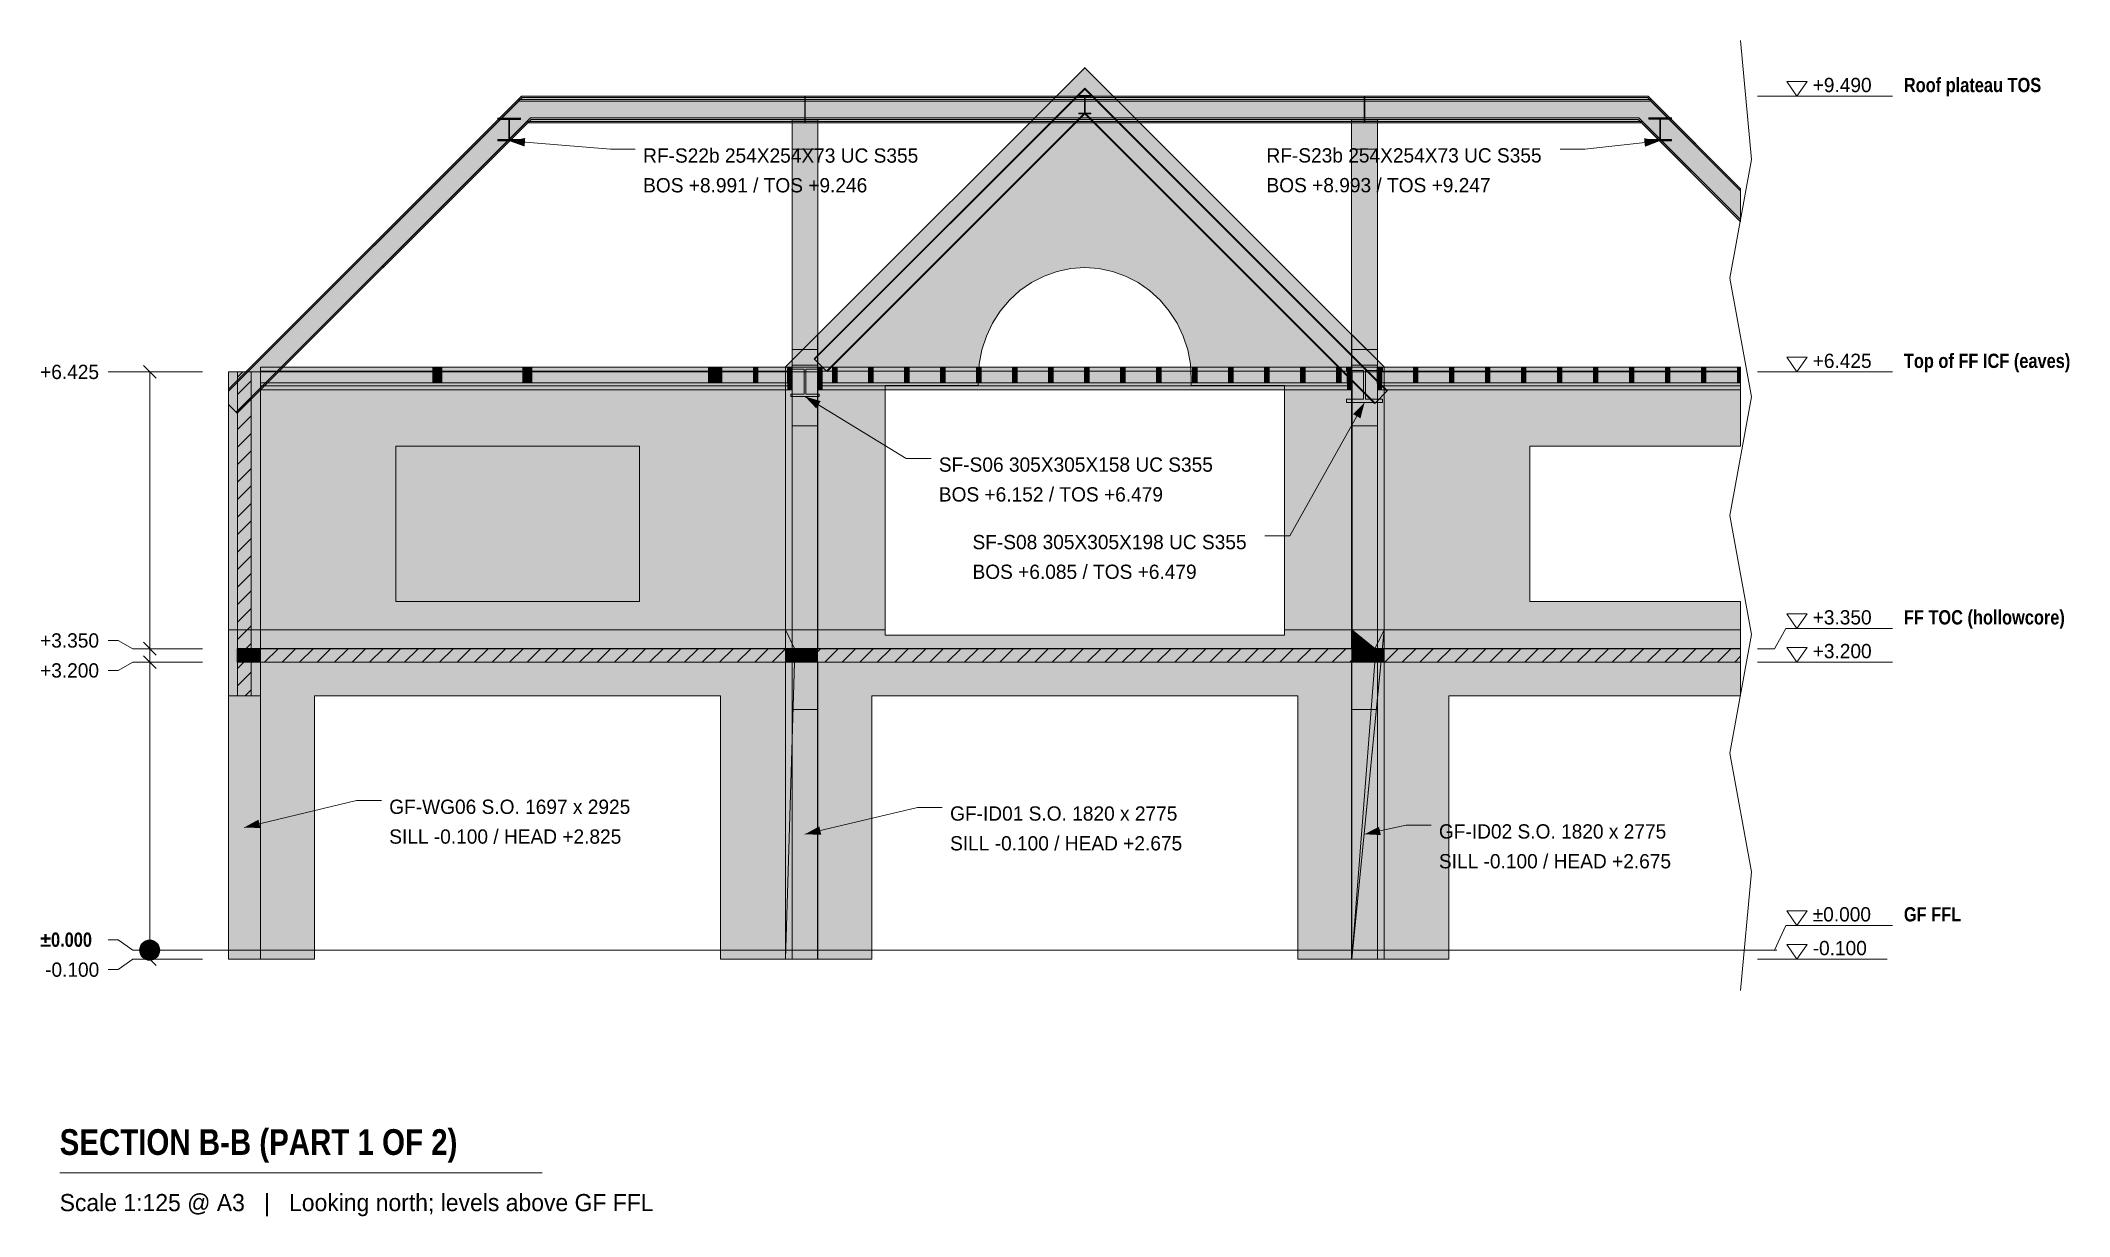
# Model space of a CAD drawing. Header units: millimetres. Extents: x -2122 to 20417, y -2959 to 10107.
import ezdxf

# ---------------------------------------------------------------- set-up
doc = ezdxf.new("R2010")
doc.units = ezdxf.units.MM
doc.linetypes.add('DASHED', pattern=[1.524, 1.27, -0.254])
for name, color, linetype in [('FILL-C_BDBDBF', 7, 'Continuous'), ('FILL-EPS', 7, 'Continuous'), ('FILL-INK', 7, 'Continuous'), ('FILL-LIGHT', 7, 'Continuous'), ('FILL-STEEL', 7, 'Continuous'), ('FILL-TIMBER', 7, 'Continuous'), ('FILL-WHITE', 7, 'Continuous'), ('LINE-CORE', 7, 'Continuous'), ('LINE-INK', 7, 'Continuous'), ('LINE-STEEL-DASH', 7, 'DASHED'), ('LINE-STEEL_GREY', 7, 'Continuous'), ('TEXT-INK', 7, 'Continuous'), ('TEXT-STEEL', 7, 'Continuous'), ('TEXT-STEEL_GREY', 7, 'Continuous')]:
    doc.layers.add(name, color=color, linetype=linetype)
doc.styles.add('OpenSansCondensed-Bold', font='OpenSansCondensed-Bold.ttf')

msp = doc.modelspace()

# ---------------------------------------------------------------- texts
at = {"layer": 'TEXT-INK'}
for s, height, p in [('+9.490', 158.7, (17565, 9534)), ('RF-S22b 254X254X73 UC S355', 158.75, (4572, 8750)), ('RF-S23b 254X254X73 UC S355', 158.75, (11497, 8752)), ('BOS +8.991 / TOS +9.246', 158.75, (4572, 8420)), ('BOS +8.993 / TOS +9.247', 158.75, (11497, 8421)), ('+6.425', 158.7, (17565, 6469)), ('+6.425', 158.7, (-2128, 6346)), ('SF-S06 305X305X158 UC S355', 158.75, (7857, 5316)), ('BOS +6.152 / TOS +6.479', 158.75, (7857, 4985)), ('SF-S08 305X305X198 UC S355', 158.75, (8231, 4455)), ('BOS +6.085 / TOS +6.479', 158.75, (8231, 4125)), ('+3.350', 158.7, (17565, 3619)), ('+3.350', 158.7, (-2128, 3362)), ('+3.200', 158.7, (17565, 3244)), ('+3.200', 158.7, (-2128, 3029)), ('GF-WG06 S.O. 1697 x 2925', 158.75, (1751, 1514)), ('GF-ID01 S.O. 1820 x 2775', 158.75, (7982, 1439)), ('GF-ID02 S.O. 1820 x 2775', 158.75, (13413, 1240)), ('SILL -0.100 / HEAD +2.825', 158.75, (1751, 1183)), ('SILL -0.100 / HEAD +2.675', 158.75, (7982, 1108)), ('SILL -0.100 / HEAD +2.675', 158.75, (13413, 909)), ('±0.000', 158.7, (17565, 319)), ('-0.100', 158.7, (17565, -56)), ('-0.100', 158.7, (-2072, -296))]:
    msp.add_text(s, height=height, dxfattribs=at).set_placement(p)
at = {"layer": 'TEXT-INK', "style": 'OpenSansCondensed-Bold'}
for s, height, p in [('±0.000', 158.7, (-2128, 37)), ('SECTION B-B (PART 1 OF 2)', 285.75, (-1910, -2275))]:
    msp.add_text(s, height=height, dxfattribs=at).set_placement(p)
at = {"layer": 'TEXT-STEEL', "style": 'OpenSansCondensed-Bold'}
for s, height, p in [('Roof plateau TOS', 158.75, (18578, 9534)), ('Top of FF ICF (eaves)', 158.75, (18578, 6469)), ('FF TOC (hollowcore)', 158.75, (18578, 3619)), ('GF FFL', 158.7, (18578, 319))]:
    msp.add_text(s, height=height, dxfattribs=at).set_placement(p)
at = {"layer": 'TEXT-STEEL_GREY'}
msp.add_text('Scale 1:125 @ A3   |   Looking north; levels above GF FFL', height=190.5, dxfattribs=at).set_placement((-1910, -2900))

# ---------------------------------------------------------------- hatches: boundary and pattern name
at = {"layer": 'FILL-C_BDBDBF', "true_color": 0xbdbdbf}
h = msp.add_hatch(color=256, dxfattribs=at)
h.dxf.hatch_style = 1
h.paths.add_polyline_path([(219, 6425), (219, 3351), (190, 3351), (67, 3351), (67, 6425), (149, 6425)])
h = msp.add_hatch(color=256, dxfattribs=at)
h.dxf.hatch_style = 1
h.paths.add_polyline_path([(219, 3199), (219, 2825), (67, 2825), (67, 3199), (198, 3199)])
at = {"layer": 'FILL-EPS', "true_color": 0xccffff}
h = msp.add_hatch(color=256, dxfattribs=at)
h.dxf.hatch_style = 1
h.paths.add_polyline_path([(-35, 3005), (-35, 3558), (-35, 4023), (-35, 4049), (-35, 4117), (-35, 4155), (-35, 4548), (-35, 5713), (-35, 5759), (-35, 5839), (-35, 5871), (-35, 6425), (67, 6425), (67, 3351), (67, 3351), (67, 3277), (67, 3199), (67, 3199), (67, 2825), (-30, 2825), (-35, 2825), (-35, 2827), (-35, 2929)])
h = msp.add_hatch(color=256, dxfattribs=at)
h.dxf.hatch_style = 1
h.paths.add_polyline_path([(321, 5871), (321, 5839), (321, 5759), (321, 5713), (321, 5321), (321, 4155), (321, 4117), (321, 4049), (321, 4023), (321, 3558), (321, 3451), (321, 3351), (219, 3351), (219, 6425), (321, 6425)])
h = msp.add_hatch(color=256, dxfattribs=at)
h.dxf.hatch_style = 1
h.paths.add_polyline_path([(321, 2917), (321, 2878), (321, 2826), (321, 2825), (219, 2825), (219, 3199), (321, 3199)])
h = msp.add_hatch(color=256, dxfattribs=at)
h.dxf.hatch_style = 1
h.paths.add_polyline_path([(6511, 3200), (6513, 3200), (6513, 2679), (6513, 2675), (6235, 2675), (6227, 2675), (6227, 2679), (6227, 3200), (6348, 3200)])
h = msp.add_hatch(color=256, dxfattribs=at)
h.dxf.hatch_style = 1
h.paths.add_polyline_path([(12608, 3200), (12729, 3200), (12729, 2679), (12729, 2675), (12451, 2675), (12443, 2675), (12443, 2679), (12443, 3200), (12606, 3200)])
at = {"layer": 'FILL-INK', "true_color": 0x1a1a1f}
h = msp.add_hatch(color=256, dxfattribs=at)
h.dxf.hatch_style = 1
h.paths.add_polyline_path([(3084, 8991), (3262, 9024), (3255, 8930)])
h = msp.add_hatch(color=256, dxfattribs=at)
h.dxf.hatch_style = 1
h.paths.add_polyline_path([(15871, 8993), (15702, 8927), (15692, 9021)])
h = msp.add_hatch(color=256, dxfattribs=at)
h.dxf.hatch_style = 1
h.paths.add_polyline_path([(6370, 6152), (6544, 6101), (6495, 6020)])
h = msp.add_hatch(color=256, dxfattribs=at)
h.dxf.hatch_style = 1
h.paths.add_polyline_path([(12586, 6085), (12542, 5910), (12459, 5956)])
h = msp.add_hatch(color=256, dxfattribs=at)
h.dxf.hatch_style = 1
h.paths.add_polyline_path([(139, 1363), (298, 1450), (320, 1357)])
h = msp.add_hatch(color=256, dxfattribs=at)
h.dxf.hatch_style = 1
h.paths.add_polyline_path([(6370, 1288), (6529, 1375), (6551, 1282)])
h = msp.add_hatch(color=256, dxfattribs=at)
h.dxf.hatch_style = 1
h.paths.add_polyline_path([(12586, 1288), (12747, 1371), (12767, 1279)])
at = {"layer": 'FILL-LIGHT', "true_color": 0xcccccf}
h = msp.add_hatch(color=256, dxfattribs=at)
h.dxf.hatch_style = 1
h.paths.add_polyline_path([(4478, 3350), (6369, 3350), (6369, 3305), (6369, 3200), (1953, 3200), (62, 3200), (62, 3245), (62, 3350)])
h = msp.add_hatch(color=256, dxfattribs=at)
h.dxf.hatch_style = 1
h.paths.add_polyline_path([(12585, 3350), (12585, 3204), (12585, 3200), (12414, 3200), (6371, 3200), (6371, 3346), (6371, 3350), (6542, 3350)])
h = msp.add_hatch(color=256, dxfattribs=at)
h.dxf.hatch_style = 1
h.paths.add_polyline_path([(16765, 3350), (16765, 3200), (12587, 3200), (12587, 3346), (12587, 3350), (12759, 3350)])
at = {"layer": 'FILL-STEEL', "true_color": 0x0d2973}
h = msp.add_hatch(color=256, dxfattribs=at)
h.dxf.hatch_style = 1
h.paths.add_polyline_path([(2957, 8991), (2957, 8995), (2957, 9006), (3050, 9006), (3080, 9006), (3080, 9060), (3080, 9231), (2987, 9231), (2957, 9231), (2957, 9235), (2957, 9246), (3150, 9246), (3211, 9246), (3211, 9242), (3211, 9231), (3118, 9231), (3088, 9231), (3088, 9177), (3088, 9006), (3181, 9006), (3211, 9006), (3211, 9002), (3211, 8991), (3018, 8991)])
h = msp.add_hatch(color=256, dxfattribs=at)
h.dxf.hatch_style = 1
h.paths.add_polyline_path([(15744, 8993), (15744, 8996), (15744, 9007), (15837, 9007), (15867, 9007), (15867, 9062), (15867, 9233), (15774, 9233), (15744, 9233), (15744, 9236), (15744, 9247), (15937, 9247), (15998, 9247), (15998, 9244), (15998, 9233), (15905, 9233), (15875, 9233), (15875, 9178), (15875, 9007), (15968, 9007), (15998, 9007), (15998, 9004), (15998, 8993), (15805, 8993)])
h = msp.add_hatch(color=256, dxfattribs=at)
h.dxf.hatch_style = 1
h.paths.add_polyline_path([(6214, 6152), (6214, 6155), (6214, 6177), (6343, 6177), (6362, 6177), (6362, 6213), (6362, 6454), (6234, 6454), (6214, 6454), (6214, 6457), (6214, 6479), (6485, 6479), (6526, 6479), (6526, 6476), (6526, 6454), (6397, 6454), (6378, 6454), (6378, 6418), (6378, 6177), (6506, 6177), (6526, 6177), (6526, 6174), (6526, 6152), (6255, 6152)])
h = msp.add_hatch(color=256, dxfattribs=at)
h.dxf.hatch_style = 1
h.paths.add_polyline_path([(12386, 6085), (12386, 6090), (12386, 6122), (12550, 6122), (12575, 6122), (12575, 6163), (12575, 6442), (12411, 6442), (12386, 6442), (12386, 6447), (12386, 6479), (12734, 6479), (12785, 6479), (12785, 6474), (12785, 6442), (12622, 6442), (12597, 6442), (12597, 6401), (12597, 6122), (12761, 6122), (12785, 6122), (12785, 6117), (12785, 6085), (12438, 6085)])
at = {"layer": 'FILL-TIMBER', "true_color": 0xedd6a8}
h = msp.add_hatch(color=256, dxfattribs=at)
h.dxf.hatch_style = 1
h.paths.add_polyline_path([(2335, 6339), (2335, 6304), (2315, 6304), (2235, 6304), (2235, 6444), (2235, 6479), (2255, 6479), (2335, 6479)])
h = msp.add_hatch(color=256, dxfattribs=at)
h.dxf.hatch_style = 1
h.paths.add_polyline_path([(3255, 6479), (3335, 6479), (3570, 6479), (5297, 6479), (5317, 6479), (5397, 6479), (5407, 6479), (5447, 6479), (5447, 6339), (5447, 6304), (5437, 6304), (5397, 6304), (5377, 6304), (5297, 6304), (5062, 6304), (3335, 6304), (3315, 6304), (3235, 6304), (3235, 6444), (3235, 6479)])
h = msp.add_hatch(color=256, dxfattribs=at)
h.dxf.hatch_style = 1
h.paths.add_polyline_path([(5847, 6339), (5847, 6304), (5837, 6304), (5797, 6304), (5797, 6444), (5797, 6479), (5807, 6479), (5847, 6479)])
h = msp.add_hatch(color=256, dxfattribs=at)
h.dxf.hatch_style = 1
h.paths.add_polyline_path([(6227, 6339), (6227, 6304), (6217, 6304), (6177, 6304), (6177, 6444), (6177, 6479), (6187, 6479), (6227, 6479)])
h = msp.add_hatch(color=256, dxfattribs=at)
h.dxf.hatch_style = 1
h.paths.add_polyline_path([(6726, 6304), (6703, 6304), (6676, 6304), (6676, 6399), (6676, 6479), (6699, 6479), (6726, 6479), (6726, 6384)])
h = msp.add_hatch(color=256, dxfattribs=at)
h.dxf.hatch_style = 1
h.paths.add_polyline_path([(7126, 6304), (7103, 6304), (7076, 6304), (7076, 6399), (7076, 6479), (7099, 6479), (7126, 6479), (7126, 6384)])
h = msp.add_hatch(color=256, dxfattribs=at)
h.dxf.hatch_style = 1
h.paths.add_polyline_path([(7526, 6384), (7526, 6304), (7503, 6304), (7476, 6304), (7476, 6399), (7476, 6479), (7499, 6479), (7526, 6479)])
h = msp.add_hatch(color=256, dxfattribs=at)
h.dxf.hatch_style = 1
h.paths.add_polyline_path([(7926, 6384), (7926, 6304), (7903, 6304), (7876, 6304), (7876, 6399), (7876, 6479), (7899, 6479), (7926, 6479)])
h = msp.add_hatch(color=256, dxfattribs=at)
h.dxf.hatch_style = 1
h.paths.add_polyline_path([(8326, 6384), (8326, 6304), (8303, 6304), (8276, 6304), (8276, 6399), (8276, 6479), (8299, 6479), (8326, 6479)])
h = msp.add_hatch(color=256, dxfattribs=at)
h.dxf.hatch_style = 1
h.paths.add_polyline_path([(8726, 6304), (8703, 6304), (8676, 6304), (8676, 6399), (8676, 6479), (8699, 6479), (8726, 6479), (8726, 6384)])
h = msp.add_hatch(color=256, dxfattribs=at)
h.dxf.hatch_style = 1
h.paths.add_polyline_path([(9126, 6304), (9103, 6304), (9076, 6304), (9076, 6399), (9076, 6479), (9099, 6479), (9126, 6479), (9126, 6384)])
h = msp.add_hatch(color=256, dxfattribs=at)
h.dxf.hatch_style = 1
h.paths.add_polyline_path([(9526, 6384), (9526, 6304), (9503, 6304), (9476, 6304), (9476, 6399), (9476, 6479), (9499, 6479), (9526, 6479)])
h = msp.add_hatch(color=256, dxfattribs=at)
h.dxf.hatch_style = 1
h.paths.add_polyline_path([(9926, 6384), (9926, 6304), (9903, 6304), (9876, 6304), (9876, 6399), (9876, 6479), (9899, 6479), (9926, 6479)])
h = msp.add_hatch(color=256, dxfattribs=at)
h.dxf.hatch_style = 1
h.paths.add_polyline_path([(10326, 6384), (10326, 6304), (10303, 6304), (10276, 6304), (10276, 6399), (10276, 6479), (10299, 6479), (10326, 6479)])
h = msp.add_hatch(color=256, dxfattribs=at)
h.dxf.hatch_style = 1
h.paths.add_polyline_path([(10726, 6304), (10703, 6304), (10676, 6304), (10676, 6399), (10676, 6479), (10699, 6479), (10726, 6479), (10726, 6384)])
h = msp.add_hatch(color=256, dxfattribs=at)
h.dxf.hatch_style = 1
h.paths.add_polyline_path([(11126, 6304), (11103, 6304), (11076, 6304), (11076, 6399), (11076, 6479), (11099, 6479), (11126, 6479), (11126, 6384)])
h = msp.add_hatch(color=256, dxfattribs=at)
h.dxf.hatch_style = 1
h.paths.add_polyline_path([(11526, 6384), (11526, 6304), (11503, 6304), (11476, 6304), (11476, 6399), (11476, 6479), (11499, 6479), (11526, 6479)])
h = msp.add_hatch(color=256, dxfattribs=at)
h.dxf.hatch_style = 1
h.paths.add_polyline_path([(11926, 6384), (11926, 6304), (11903, 6304), (11876, 6304), (11876, 6399), (11876, 6479), (11899, 6479), (11926, 6479)])
h = msp.add_hatch(color=256, dxfattribs=at)
h.dxf.hatch_style = 1
h.paths.add_polyline_path([(12326, 6384), (12326, 6304), (12303, 6304), (12276, 6304), (12276, 6399), (12276, 6479), (12299, 6479), (12326, 6479)])
h = msp.add_hatch(color=256, dxfattribs=at)
h.dxf.hatch_style = 1
h.paths.add_polyline_path([(12443, 6304), (12420, 6304), (12393, 6304), (12393, 6399), (12393, 6479), (12416, 6479), (12443, 6479), (12443, 6384)])
h = msp.add_hatch(color=256, dxfattribs=at)
h.dxf.hatch_style = 1
h.paths.add_polyline_path([(12779, 6304), (12761, 6304), (12729, 6304), (12729, 6415), (12729, 6479), (12747, 6479), (12779, 6479), (12779, 6368)])
h = msp.add_hatch(color=256, dxfattribs=at)
h.dxf.hatch_style = 1
h.paths.add_polyline_path([(13179, 6368), (13179, 6304), (13161, 6304), (13129, 6304), (13129, 6415), (13129, 6479), (13147, 6479), (13179, 6479)])
h = msp.add_hatch(color=256, dxfattribs=at)
h.dxf.hatch_style = 1
h.paths.add_polyline_path([(13579, 6368), (13579, 6304), (13561, 6304), (13529, 6304), (13529, 6415), (13529, 6479), (13547, 6479), (13579, 6479)])
h = msp.add_hatch(color=256, dxfattribs=at)
h.dxf.hatch_style = 1
h.paths.add_polyline_path([(13979, 6368), (13979, 6304), (13961, 6304), (13929, 6304), (13929, 6415), (13929, 6479), (13947, 6479), (13979, 6479)])
h = msp.add_hatch(color=256, dxfattribs=at)
h.dxf.hatch_style = 1
h.paths.add_polyline_path([(14379, 6304), (14361, 6304), (14329, 6304), (14329, 6415), (14329, 6479), (14347, 6479), (14379, 6479), (14379, 6368)])
h = msp.add_hatch(color=256, dxfattribs=at)
h.dxf.hatch_style = 1
h.paths.add_polyline_path([(14779, 6304), (14761, 6304), (14729, 6304), (14729, 6415), (14729, 6479), (14747, 6479), (14779, 6479), (14779, 6368)])
h = msp.add_hatch(color=256, dxfattribs=at)
h.dxf.hatch_style = 1
h.paths.add_polyline_path([(15179, 6368), (15179, 6304), (15161, 6304), (15129, 6304), (15129, 6415), (15129, 6479), (15147, 6479), (15179, 6479)])
h = msp.add_hatch(color=256, dxfattribs=at)
h.dxf.hatch_style = 1
h.paths.add_polyline_path([(15579, 6368), (15579, 6304), (15561, 6304), (15529, 6304), (15529, 6415), (15529, 6479), (15547, 6479), (15579, 6479)])
h = msp.add_hatch(color=256, dxfattribs=at)
h.dxf.hatch_style = 1
h.paths.add_polyline_path([(15979, 6368), (15979, 6304), (15961, 6304), (15929, 6304), (15929, 6415), (15929, 6479), (15947, 6479), (15979, 6479)])
h = msp.add_hatch(color=256, dxfattribs=at)
h.dxf.hatch_style = 1
h.paths.add_polyline_path([(16379, 6304), (16361, 6304), (16329, 6304), (16329, 6415), (16329, 6479), (16347, 6479), (16379, 6479), (16379, 6368)])
h = msp.add_hatch(color=256, dxfattribs=at)
h.dxf.hatch_style = 1
h.paths.add_polyline_path([(16761, 6304), (16729, 6304), (16729, 6415), (16729, 6479), (16747, 6479), (16765, 6479), (16765, 6304)])
at = {"layer": 'FILL-WHITE', "true_color": 0xffffff}
h = msp.add_hatch(color=256, dxfattribs=at)
h.dxf.hatch_style = 1
h.paths.add_polyline_path([(9478, 9805), (12447, 6836), (12447, 3558), (11696, 3558), (11696, 6275), (10662, 6275), (10662, 6350), (10652, 6511), (10622, 6669), (10572, 6822), (10503, 6967), (10417, 7101), (10315, 7223), (10199, 7329), (10070, 7419), (9931, 7490), (9785, 7542), (9633, 7573), (9478, 7584), (9324, 7573), (9172, 7542), (9026, 7490), (8887, 7419), (8758, 7329), (8642, 7223), (8540, 7101), (8454, 6967), (8385, 6822), (8335, 6669), (8305, 6511), (8295, 6350), (8295, 6275), (7261, 6275), (7261, 3558), (6509, 3558), (6509, 6836)])
h = msp.add_hatch(color=256, dxfattribs=at)
h.dxf.hatch_style = 1
h.paths.add_polyline_path([(9478, 9805), (12447, 6836), (12447, 3558), (11696, 3558), (11696, 6275), (10662, 6275), (10662, 6350), (10652, 6511), (10622, 6669), (10572, 6822), (10503, 6967), (10417, 7101), (10315, 7223), (10199, 7329), (10070, 7419), (9931, 7490), (9785, 7542), (9633, 7573), (9478, 7584), (9324, 7573), (9172, 7542), (9026, 7490), (8887, 7419), (8758, 7329), (8642, 7223), (8540, 7101), (8454, 6967), (8385, 6822), (8335, 6669), (8305, 6511), (8295, 6350), (8295, 6275), (7261, 6275), (7261, 3558), (6509, 3558), (6509, 6836)])
h = msp.add_hatch(color=256, dxfattribs=at)
h.dxf.hatch_style = 1
h.paths.add_polyline_path([(9477, 9807), (9477, 9807), (9477, 9807), (9478, 9807), (9478, 9807), (9478, 9807), (9478, 9807), (9478, 9807), (9478, 9807), (9478, 9807), (9478, 9807), (9478, 9807), (9478, 9807), (9478, 9807), (9478, 9807), (9478, 9807), (9478, 9807), (9478, 9807), (9478, 9807), (9478, 9807), (9478, 9807), (9478, 9807), (9478, 9807), (9478, 9807), (9478, 9807), (9478, 9807), (9478, 9807), (9478, 9807), (9478, 9807), (9478, 9807), (9478, 9807), (9478, 9807), (9478, 9807), (9478, 9807), (9478, 9807), (9478, 9807), (9479, 9807), (9479, 9807), (9478, 9805)])
h = msp.add_hatch(color=256, dxfattribs=at)
h.dxf.hatch_style = 1
h.paths.add_polyline_path([(9477, 9807), (9477, 9807), (9477, 9807), (9478, 9807), (9478, 9807), (9478, 9807), (9478, 9807), (9478, 9807), (9478, 9807), (9478, 9807), (9478, 9807), (9478, 9807), (9478, 9807), (9478, 9807), (9478, 9807), (9478, 9807), (9478, 9807), (9478, 9807), (9478, 9807), (9478, 9807), (9478, 9807), (9478, 9807), (9478, 9807), (9478, 9807), (9478, 9807), (9478, 9807), (9478, 9807), (9478, 9807), (9478, 9807), (9478, 9807), (9478, 9807), (9478, 9807), (9478, 9807), (9478, 9807), (9478, 9807), (9478, 9807), (9479, 9807), (9479, 9807), (9478, 9805)])
h = msp.add_hatch(color=256, dxfattribs=at)
h.dxf.hatch_style = 1
h.paths.add_polyline_path([(3221, 9490), (6367, 9490), (6367, 9490), (6367, 9490), (6367, 9490), (6367, 9473), (3228, 9473), (-35, 6210), (-35, 6235)])
h = msp.add_hatch(color=256, dxfattribs=at)
h.dxf.hatch_style = 1
h.paths.add_polyline_path([(3221, 9490), (3221, 9490), (3221, 9490), (3221, 9490), (6367, 9490), (6367, 9473), (3228, 9473), (-35, 6210), (-35, 6235)])
h = msp.add_hatch(color=256, dxfattribs=at)
h.dxf.hatch_style = 1
h.paths.add_polyline_path([(3228, 9473), (6367, 9473), (6367, 9473), (6367, 9247), (3321, 9247), (51, 5977), (-35, 6063), (-35, 6210)])
h = msp.add_hatch(color=256, dxfattribs=at)
h.dxf.hatch_style = 1
h.paths.add_polyline_path([(3228, 9473), (6367, 9473), (6367, 9247), (3321, 9247), (51, 5977), (-35, 6063), (-35, 6210)])
h = msp.add_hatch(color=256, dxfattribs=at)
h.dxf.hatch_style = 1
h.paths.add_polyline_path([(6372, 9490), (12583, 9490), (12583, 9490), (12583, 9473), (6372, 9473), (6372, 9473)])
h = msp.add_hatch(color=256, dxfattribs=at)
h.dxf.hatch_style = 1
h.paths.add_polyline_path([(6372, 9490), (12583, 9490), (12583, 9473), (6372, 9473)])
h = msp.add_hatch(color=256, dxfattribs=at)
h.dxf.hatch_style = 1
h.paths.add_polyline_path([(6372, 9473), (12583, 9473), (12583, 9473), (12583, 9247), (6372, 9247), (6372, 9247)])
h = msp.add_hatch(color=256, dxfattribs=at)
h.dxf.hatch_style = 1
h.paths.add_polyline_path([(6372, 9473), (12583, 9473), (12583, 9247), (12583, 9247), (6372, 9247), (6372, 9473)])
h = msp.add_hatch(color=256, dxfattribs=at)
h.dxf.hatch_style = 1
h.paths.add_polyline_path([(6471, 6572), (9478, 9579), (12841, 6216), (12835, 6211), (9478, 9568), (6477, 6567), (6471, 6572)])
h = msp.add_hatch(color=256, dxfattribs=at)
h.dxf.hatch_style = 1
h.paths.add_polyline_path([(6471, 6572), (9478, 9579), (12841, 6216), (12835, 6211), (9478, 9568), (6477, 6567), (6471, 6572)])
h = msp.add_hatch(color=256, dxfattribs=at)
h.dxf.hatch_style = 1
h.paths.add_polyline_path([(9478, 9568), (12835, 6211), (12835, 6211), (12703, 6078), (9478, 9303), (6609, 6434), (6477, 6567)])
h = msp.add_hatch(color=256, dxfattribs=at)
h.dxf.hatch_style = 1
h.paths.add_polyline_path([(9478, 9568), (12835, 6211), (12835, 6211), (12703, 6078), (9478, 9303), (6609, 6434), (6477, 6567)])
h = msp.add_hatch(color=256, dxfattribs=at)
h.dxf.hatch_style = 1
h.paths.add_polyline_path([(9410, 9495), (9410, 9495), (9411, 9495), (9410, 9495)])
h = msp.add_hatch(color=256, dxfattribs=at)
h.dxf.hatch_style = 1
h.paths.add_polyline_path([(9411, 9300), (9475, 9300), (9475, 9475), (9475, 9475), (9475, 9487), (9411, 9487), (9411, 9495), (9545, 9495), (9545, 9487), (9481, 9487), (9481, 9312), (9481, 9312), (9481, 9300), (9545, 9300), (9545, 9292), (9411, 9292)])
h = msp.add_hatch(color=256, dxfattribs=at)
h.dxf.hatch_style = 1
h.paths.add_polyline_path([(9545, 9495), (9545, 9487), (9481, 9487), (9481, 9466), (9481, 9466), (9481, 9300), (9545, 9300), (9545, 9292), (9411, 9292), (9411, 9300), (9475, 9300), (9475, 9487), (9411, 9487), (9411, 9495)])
h = msp.add_hatch(color=256, dxfattribs=at)
h.dxf.hatch_style = 1
h.paths.add_polyline_path([(9475, 9312), (9475, 9475), (9481, 9475), (9481, 9475), (9481, 9312), (9475, 9312)])
h = msp.add_hatch(color=256, dxfattribs=at)
h.dxf.hatch_style = 1
h.paths.add_polyline_path([(9546, 9495), (9546, 9495), (9546, 9495), (9545, 9495), (9545, 9495)])
h = msp.add_hatch(color=256, dxfattribs=at)
h.dxf.hatch_style = 1
h.paths.add_polyline_path([(12588, 9490), (15736, 9490), (15736, 9490), (16765, 8460), (16765, 8436), (15729, 9473), (12588, 9473)])
h = msp.add_hatch(color=256, dxfattribs=at)
h.dxf.hatch_style = 1
h.paths.add_polyline_path([(15736, 9490), (16765, 8460), (16765, 8436), (15729, 9473), (12588, 9473), (12588, 9490), (12588, 9490)])
h = msp.add_hatch(color=256, dxfattribs=at)
h.dxf.hatch_style = 1
h.paths.add_polyline_path([(12588, 9473), (15729, 9473), (15729, 9473), (16765, 8436), (16765, 8117), (15635, 9247), (12588, 9247)])
h = msp.add_hatch(color=256, dxfattribs=at)
h.dxf.hatch_style = 1
h.paths.add_polyline_path([(12588, 9473), (15729, 9473), (15729, 9473), (15729, 9473), (16765, 8436), (16765, 8117), (15635, 9247), (12588, 9247), (12588, 9473)])
h = msp.add_hatch(color=256, dxfattribs=at)
h.dxf.hatch_style = 1
h.paths.add_polyline_path([(3183, 9452), (6367, 9452), (6367, 9452), (6367, 9435), (3190, 9435), (-35, 6210), (-35, 6235)])
h = msp.add_hatch(color=256, dxfattribs=at)
h.dxf.hatch_style = 1
h.paths.add_polyline_path([(3183, 9452), (6367, 9452), (6367, 9435), (3190, 9435), (-35, 6210), (-35, 6235)])
h = msp.add_hatch(color=256, dxfattribs=at)
h.dxf.hatch_style = 1
h.paths.add_polyline_path([(3190, 9435), (3190, 9435), (6367, 9435), (6367, 9435), (6367, 9435), (6367, 9435), (6367, 9209), (3283, 9209), (51, 5977), (-35, 6063), (-35, 6210)])
h = msp.add_hatch(color=256, dxfattribs=at)
h.dxf.hatch_style = 1
h.paths.add_polyline_path([(3190, 9435), (3190, 9435), (6367, 9435), (6367, 9209), (6367, 9209), (3283, 9209), (51, 5977), (-35, 6063), (-35, 6210)])
h = msp.add_hatch(color=256, dxfattribs=at)
h.dxf.hatch_style = 1
h.paths.add_polyline_path([(51, 5977), (3321, 9247), (6367, 9247), (6367, 9230), (3328, 9230), (63, 5965), (51, 5977), (51, 5977)])
h = msp.add_hatch(color=256, dxfattribs=at)
h.dxf.hatch_style = 1
h.paths.add_polyline_path([(51, 5977), (3321, 9247), (3321, 9247), (3321, 9247), (3321, 9247), (6367, 9247), (6367, 9230), (3328, 9230), (63, 5965), (51, 5977), (51, 5977)])
h = msp.add_hatch(color=256, dxfattribs=at)
h.dxf.hatch_style = 1
h.paths.add_polyline_path([(2955, 9246), (2955, 9246), (2956, 9246), (2957, 9246), (3211, 9246), (3211, 9231), (3088, 9231), (3088, 9006), (3211, 9006), (3211, 8991), (2957, 8991), (2957, 9006), (3080, 9006), (3080, 9231), (2957, 9231), (2957, 9246), (2955, 9246)])
h = msp.add_hatch(color=256, dxfattribs=at)
h.dxf.hatch_style = 1
h.paths.add_polyline_path([(2957, 9006), (3080, 9006), (3080, 9231), (2957, 9231), (2957, 9246), (3211, 9246), (3211, 9246), (3211, 9231), (3088, 9231), (3088, 9006), (3211, 9006), (3211, 8991), (2957, 8991)])
h = msp.add_hatch(color=256, dxfattribs=at)
h.dxf.hatch_style = 1
h.paths.add_polyline_path([(2957, 9006), (3080, 9006), (3080, 9231), (2957, 9231), (2957, 9246), (3211, 9246), (3211, 9246), (3211, 9231), (3088, 9231), (3088, 9006), (3211, 9006), (3211, 8991), (2957, 8991)])
h = msp.add_hatch(color=256, dxfattribs=at)
h.dxf.hatch_style = 1
h.paths.add_polyline_path([(3183, 9452), (3183, 9452), (3183, 9452)])
h = msp.add_hatch(color=256, dxfattribs=at)
h.dxf.hatch_style = 1
h.paths.add_polyline_path([(3213, 9246), (3213, 9246), (3213, 9246), (3211, 9246)])
h = msp.add_hatch(color=256, dxfattribs=at)
h.dxf.hatch_style = 1
h.paths.add_polyline_path([(3213, 9246), (3213, 9246), (3213, 9246), (3211, 9246)])
h = msp.add_hatch(color=256, dxfattribs=at)
h.dxf.hatch_style = 1
h.paths.add_polyline_path([(6372, 9452), (12583, 9452), (12583, 9452), (12583, 9435), (6372, 9435), (6372, 9435)])
h = msp.add_hatch(color=256, dxfattribs=at)
h.dxf.hatch_style = 1
h.paths.add_polyline_path([(6372, 9452), (12583, 9452), (12583, 9435), (6372, 9435)])
h = msp.add_hatch(color=256, dxfattribs=at)
h.dxf.hatch_style = 1
h.paths.add_polyline_path([(6372, 9435), (12583, 9435), (12583, 9435), (12583, 9209), (6372, 9209), (6372, 9209)])
h = msp.add_hatch(color=256, dxfattribs=at)
h.dxf.hatch_style = 1
h.paths.add_polyline_path([(6372, 9435), (12583, 9435), (12583, 9209), (12583, 9209), (6372, 9209), (6372, 9435)])
h = msp.add_hatch(color=256, dxfattribs=at)
h.dxf.hatch_style = 1
h.paths.add_polyline_path([(6372, 9247), (12583, 9247), (12583, 9247), (12583, 9230), (6372, 9230), (6372, 9230)])
h = msp.add_hatch(color=256, dxfattribs=at)
h.dxf.hatch_style = 1
h.paths.add_polyline_path([(6372, 9247), (12583, 9247), (12583, 9230), (6372, 9230)])
h = msp.add_hatch(color=256, dxfattribs=at)
h.dxf.hatch_style = 1
h.paths.add_polyline_path([(6609, 6434), (9478, 9303), (12703, 6078), (12697, 6073), (9478, 9292), (6615, 6429), (6609, 6434)])
h = msp.add_hatch(color=256, dxfattribs=at)
h.dxf.hatch_style = 1
h.paths.add_polyline_path([(6609, 6434), (9478, 9303), (12703, 6078), (12697, 6073), (9478, 9292), (6615, 6429), (6609, 6434)])
h = msp.add_hatch(color=256, dxfattribs=at)
h.dxf.hatch_style = 1
h.paths.add_polyline_path([(9475, 9300), (9475, 9466), (9475, 9466), (9481, 9466), (9481, 9300), (9545, 9300), (9545, 9292), (9411, 9292), (9411, 9300)])
h = msp.add_hatch(color=256, dxfattribs=at)
h.dxf.hatch_style = 1
h.paths.add_polyline_path([(12588, 9452), (15774, 9452), (15774, 9452), (16765, 8460), (16765, 8436), (15767, 9435), (12588, 9435), (12588, 9435)])
h = msp.add_hatch(color=256, dxfattribs=at)
h.dxf.hatch_style = 1
h.paths.add_polyline_path([(15774, 9452), (16765, 8460), (16765, 8436), (15767, 9435), (12588, 9435), (12588, 9452)])
h = msp.add_hatch(color=256, dxfattribs=at)
h.dxf.hatch_style = 1
h.paths.add_polyline_path([(12588, 9435), (15767, 9435), (15767, 9435), (15767, 9435), (15767, 9435), (15767, 9435), (16765, 8436), (16765, 8117), (15673, 9209), (12588, 9209), (12588, 9209)])
h = msp.add_hatch(color=256, dxfattribs=at)
h.dxf.hatch_style = 1
h.paths.add_polyline_path([(12588, 9435), (15767, 9435), (15767, 9435), (15767, 9435), (16765, 8436), (16765, 8117), (15673, 9209), (12588, 9209), (12588, 9435)])
h = msp.add_hatch(color=256, dxfattribs=at)
h.dxf.hatch_style = 1
h.paths.add_polyline_path([(12588, 9247), (15635, 9247), (15635, 9247), (15635, 9247), (15635, 9247), (15635, 9247), (16765, 8117), (16765, 8092), (15628, 9230), (12588, 9230)])
h = msp.add_hatch(color=256, dxfattribs=at)
h.dxf.hatch_style = 1
h.paths.add_polyline_path([(15635, 9247), (15635, 9247), (15635, 9247), (16765, 8117), (16765, 8092), (15628, 9230), (12588, 9230), (12588, 9247)])
h = msp.add_hatch(color=256, dxfattribs=at)
h.dxf.hatch_style = 1
h.paths.add_polyline_path([(15742, 9247), (15742, 9247), (15743, 9247), (15744, 9247), (15998, 9247), (15998, 9233), (15875, 9233), (15875, 9007), (15998, 9007), (15998, 8993), (15744, 8993), (15744, 9007), (15867, 9007), (15867, 9233), (15744, 9233), (15744, 9247), (15742, 9247)])
h = msp.add_hatch(color=256, dxfattribs=at)
h.dxf.hatch_style = 1
h.paths.add_polyline_path([(15744, 9007), (15867, 9007), (15867, 9233), (15744, 9233), (15744, 9247), (15998, 9247), (15998, 9247), (15998, 9233), (15875, 9233), (15875, 9007), (15998, 9007), (15998, 8993), (15744, 8993)])
h = msp.add_hatch(color=256, dxfattribs=at)
h.dxf.hatch_style = 1
h.paths.add_polyline_path([(15744, 9007), (15867, 9007), (15867, 9233), (15744, 9233), (15744, 9247), (15998, 9247), (15998, 9247), (15998, 9233), (15875, 9233), (15875, 9007), (15998, 9007), (15998, 8993), (15744, 8993)])
h = msp.add_hatch(color=256, dxfattribs=at)
h.dxf.hatch_style = 1
h.paths.add_polyline_path([(16000, 9247), (16000, 9247), (16000, 9247), (15998, 9247)])
h = msp.add_hatch(color=256, dxfattribs=at)
h.dxf.hatch_style = 1
h.paths.add_polyline_path([(16000, 9247), (16000, 9247), (16000, 9247), (15998, 9247)])
h = msp.add_hatch(color=256, dxfattribs=at)
h.dxf.hatch_style = 1
h.paths.add_polyline_path([(51, 5977), (3283, 9209), (3283, 9209), (3283, 9209), (3283, 9209), (6367, 9209), (6367, 9192), (3290, 9192), (63, 5965), (51, 5977)])
h = msp.add_hatch(color=256, dxfattribs=at)
h.dxf.hatch_style = 1
h.paths.add_polyline_path([(51, 5977), (3283, 9209), (3283, 9209), (3283, 9209), (3283, 9209), (6367, 9209), (6367, 9192), (6367, 9192), (3290, 9192), (63, 5965), (51, 5977)])
h = msp.add_hatch(color=256, dxfattribs=at)
h.dxf.hatch_style = 1
h.paths.add_polyline_path([(6227, 6674), (6227, 9227), (6513, 9227), (6513, 9227), (6513, 9227), (6513, 9227), (6513, 6674), (6227, 6674), (6227, 6674), (6227, 6674)])
h = msp.add_hatch(color=256, dxfattribs=at)
h.dxf.hatch_style = 1
h.paths.add_polyline_path([(6227, 3350), (6227, 3350), (6227, 9227), (6513, 9227), (6513, 9227), (6513, 9227), (6513, 9227), (6513, 3350), (6227, 3350), (6227, 3350)])
h = msp.add_hatch(color=256, dxfattribs=at)
h.dxf.hatch_style = 1
h.paths.add_polyline_path([(6372, 9209), (12583, 9209), (12583, 9209), (12583, 9192), (6372, 9192), (6372, 9192)])
h = msp.add_hatch(color=256, dxfattribs=at)
h.dxf.hatch_style = 1
h.paths.add_polyline_path([(6372, 9209), (12583, 9209), (12583, 9192), (6372, 9192)])
h = msp.add_hatch(color=256, dxfattribs=at)
h.dxf.hatch_style = 1
h.paths.add_polyline_path([(12443, 9227), (12729, 9227), (12729, 6674), (12443, 6674)])
h = msp.add_hatch(color=256, dxfattribs=at)
h.dxf.hatch_style = 1
h.paths.add_polyline_path([(12443, 9227), (12729, 9227), (12729, 3350), (12443, 3350)])
h = msp.add_hatch(color=256, dxfattribs=at)
h.dxf.hatch_style = 1
h.paths.add_polyline_path([(12588, 9209), (15673, 9209), (15673, 9209), (15673, 9209), (15673, 9209), (16765, 8117), (16765, 8092), (15666, 9192), (12588, 9192), (12588, 9192)])
h = msp.add_hatch(color=256, dxfattribs=at)
h.dxf.hatch_style = 1
h.paths.add_polyline_path([(15673, 9209), (15673, 9209), (15673, 9209), (16765, 8117), (16765, 8092), (15666, 9192), (12588, 9192), (12588, 9209)])
h = msp.add_hatch(color=256, dxfattribs=at)
h.dxf.hatch_style = 1
h.paths.add_polyline_path([(6227, 8900), (6513, 8900), (6513, 8900), (6513, 6500), (6227, 6500)])
h = msp.add_hatch(color=256, dxfattribs=at)
h.dxf.hatch_style = 1
h.paths.add_polyline_path([(6513, 8900), (6513, 6500), (6227, 6500), (6227, 8900), (6227, 8900)])
h = msp.add_hatch(color=256, dxfattribs=at)
h.dxf.hatch_style = 1
h.paths.add_polyline_path([(12443, 8900), (12729, 8900), (12729, 6500), (12443, 6500)])
h = msp.add_hatch(color=256, dxfattribs=at)
h.dxf.hatch_style = 1
h.paths.add_polyline_path([(12729, 8900), (12729, 6500), (12443, 6500), (12443, 8900)])
h = msp.add_hatch(color=256, dxfattribs=at)
h.dxf.hatch_style = 1
h.paths.add_polyline_path([(6153, 3558), (6153, 6480), (6508, 6836), (6509, 6837), (6509, 6837), (6509, 3558), (6508, 3558), (6153, 3558)])
h = msp.add_hatch(color=256, dxfattribs=at)
h.dxf.hatch_style = 1
h.paths.add_polyline_path([(6509, 6836), (6509, 3558), (6509, 3558), (6509, 3558), (6509, 3558), (6153, 3558), (6153, 6480), (6153, 6480)])
h = msp.add_hatch(color=256, dxfattribs=at)
h.dxf.hatch_style = 1
h.paths.add_polyline_path([(6507, 6836), (6507, 6836), (6507, 6836), (6507, 6837), (6509, 6836), (6507, 6836)])
h = msp.add_hatch(color=256, dxfattribs=at)
h.dxf.hatch_style = 1
h.paths.add_polyline_path([(6507, 6836), (6507, 6836), (6507, 6836), (6507, 6836), (6509, 6836), (6507, 6836)])
h = msp.add_hatch(color=256, dxfattribs=at)
h.dxf.hatch_style = 1
h.paths.add_polyline_path([(12449, 6837), (12449, 6836), (12449, 6836), (12449, 6836), (12449, 6836), (12447, 6836)])
h = msp.add_hatch(color=256, dxfattribs=at)
h.dxf.hatch_style = 1
h.paths.add_polyline_path([(12449, 6836), (12449, 6836), (12449, 6836), (12449, 6836), (12449, 6836), (12447, 6836)])
h = msp.add_hatch(color=256, dxfattribs=at)
h.dxf.hatch_style = 1
h.paths.add_polyline_path([(12803, 6480), (12803, 3558), (12803, 3558), (12447, 3558), (12447, 6836)])
h = msp.add_hatch(color=256, dxfattribs=at)
h.dxf.hatch_style = 1
h.paths.add_polyline_path([(12448, 6836), (12448, 6836), (12803, 6480), (12803, 6480), (12803, 3558), (12448, 3558), (12447, 3556), (12447, 3556), (12447, 6836)])
h = msp.add_hatch(color=256, dxfattribs=at)
h.dxf.hatch_style = 1
h.paths.add_polyline_path([(6227, 6674), (6513, 6674), (6513, 3350), (6513, 3350), (6513, 3350), (6513, 3350), (6227, 3350), (6227, 6674), (6227, 6674)])
h = msp.add_hatch(color=256, dxfattribs=at)
h.dxf.hatch_style = 1
h.paths.add_polyline_path([(12729, 6674), (12729, 3350), (12729, 3350), (12443, 3350), (12443, 6674), (12443, 6674)])
h = msp.add_hatch(color=256, dxfattribs=at)
h.dxf.hatch_style = 1
h.paths.add_polyline_path([(-35, 6425), (321, 6425), (321, 6427), (321, 6427), (321, 3558), (321, 3558), (-35, 3558)])
h = msp.add_hatch(color=256, dxfattribs=at)
h.dxf.hatch_style = 1
h.paths.add_polyline_path([(-35, 6425), (321, 6425), (321, 3558), (-35, 3558), (-35, 6425)])
h = msp.add_hatch(color=256, dxfattribs=at)
h.dxf.hatch_style = 1
h.paths.add_polyline_path([(321, 6425), (321, 3558), (-35, 3558), (-35, 6425)])
h = msp.add_hatch(color=256, dxfattribs=at)
h.dxf.hatch_style = 1
h.paths.add_polyline_path([(6182, 6479), (6182, 6432), (321, 6432), (321, 6479)])
h = msp.add_hatch(color=256, dxfattribs=at)
h.dxf.hatch_style = 1
h.paths.add_polyline_path([(321, 6479), (6182, 6479), (6182, 6432), (321, 6432)])
h = msp.add_hatch(color=256, dxfattribs=at)
h.dxf.hatch_style = 1
h.paths.add_polyline_path([(6182, 6479), (6182, 6432), (321, 6432), (321, 6479)])
h = msp.add_hatch(color=256, dxfattribs=at)
h.dxf.hatch_style = 1
h.paths.add_polyline_path([(321, 6479), (6182, 6479), (6182, 6432), (321, 6432)])
h = msp.add_hatch(color=256, dxfattribs=at)
h.dxf.hatch_style = 1
h.paths.add_polyline_path([(6182, 6479), (6182, 6432), (321, 6432), (321, 6479)])
h = msp.add_hatch(color=256, dxfattribs=at)
h.dxf.hatch_style = 1
h.paths.add_polyline_path([(321, 6479), (6182, 6479), (6182, 6432), (321, 6432)])
h = msp.add_hatch(color=256, dxfattribs=at)
h.dxf.hatch_style = 1
h.paths.add_polyline_path([(6182, 6479), (6182, 6432), (321, 6432), (321, 6479)])
h = msp.add_hatch(color=256, dxfattribs=at)
h.dxf.hatch_style = 1
h.paths.add_polyline_path([(321, 6479), (6182, 6479), (6182, 6432), (321, 6432)])
h = msp.add_hatch(color=256, dxfattribs=at)
h.dxf.hatch_style = 1
h.paths.add_polyline_path([(6182, 6479), (6182, 6432), (321, 6432), (321, 6479)])
h = msp.add_hatch(color=256, dxfattribs=at)
h.dxf.hatch_style = 1
h.paths.add_polyline_path([(321, 6479), (6182, 6479), (6182, 6432), (321, 6432)])
h = msp.add_hatch(color=256, dxfattribs=at)
h.dxf.hatch_style = 1
h.paths.add_polyline_path([(6182, 6479), (6182, 6432), (321, 6432), (321, 6479)])
h = msp.add_hatch(color=256, dxfattribs=at)
h.dxf.hatch_style = 1
h.paths.add_polyline_path([(321, 6479), (6182, 6479), (6182, 6432), (321, 6432)])
h = msp.add_hatch(color=256, dxfattribs=at)
h.dxf.hatch_style = 1
h.paths.add_polyline_path([(6182, 6479), (6182, 6432), (321, 6432), (321, 6479)])
h = msp.add_hatch(color=256, dxfattribs=at)
h.dxf.hatch_style = 1
h.paths.add_polyline_path([(321, 6479), (6182, 6479), (6182, 6432), (321, 6432)])
h = msp.add_hatch(color=256, dxfattribs=at)
h.dxf.hatch_style = 1
h.paths.add_polyline_path([(6182, 6479), (6182, 6432), (321, 6432), (321, 6479)])
h = msp.add_hatch(color=256, dxfattribs=at)
h.dxf.hatch_style = 1
h.paths.add_polyline_path([(321, 6479), (6182, 6479), (6182, 6432), (321, 6432)])
h = msp.add_hatch(color=256, dxfattribs=at)
h.dxf.hatch_style = 1
h.paths.add_polyline_path([(6182, 6479), (6182, 6432), (321, 6432), (321, 6479)])
h = msp.add_hatch(color=256, dxfattribs=at)
h.dxf.hatch_style = 1
h.paths.add_polyline_path([(321, 6479), (6182, 6479), (6182, 6432), (321, 6432)])
h = msp.add_hatch(color=256, dxfattribs=at)
h.dxf.hatch_style = 1
h.paths.add_polyline_path([(6182, 6479), (6182, 6432), (321, 6432), (321, 6479)])
h = msp.add_hatch(color=256, dxfattribs=at)
h.dxf.hatch_style = 1
h.paths.add_polyline_path([(321, 6479), (6182, 6479), (6182, 6432), (321, 6432)])
h = msp.add_hatch(color=256, dxfattribs=at)
h.dxf.hatch_style = 1
h.paths.add_polyline_path([(6182, 6479), (6182, 6432), (321, 6432), (321, 6479)])
h = msp.add_hatch(color=256, dxfattribs=at)
h.dxf.hatch_style = 1
h.paths.add_polyline_path([(321, 6479), (6182, 6479), (6182, 6432), (321, 6432)])
h = msp.add_hatch(color=256, dxfattribs=at)
h.dxf.hatch_style = 1
h.paths.add_polyline_path([(6182, 6479), (6182, 6432), (321, 6432), (321, 6479)])
h = msp.add_hatch(color=256, dxfattribs=at)
h.dxf.hatch_style = 1
h.paths.add_polyline_path([(321, 6479), (6182, 6479), (6182, 6432), (321, 6432)])
h = msp.add_hatch(color=256, dxfattribs=at)
h.dxf.hatch_style = 1
h.paths.add_polyline_path([(6182, 6479), (6182, 6432), (321, 6432), (321, 6479)])
h = msp.add_hatch(color=256, dxfattribs=at)
h.dxf.hatch_style = 1
h.paths.add_polyline_path([(321, 6479), (6182, 6479), (6182, 6432), (321, 6432)])
h = msp.add_hatch(color=256, dxfattribs=at)
h.dxf.hatch_style = 1
h.paths.add_polyline_path([(6182, 6479), (6182, 6432), (321, 6432), (321, 6479)])
h = msp.add_hatch(color=256, dxfattribs=at)
h.dxf.hatch_style = 1
h.paths.add_polyline_path([(321, 6479), (6182, 6479), (6182, 6432), (321, 6432)])
h = msp.add_hatch(color=256, dxfattribs=at)
h.dxf.hatch_style = 1
h.paths.add_polyline_path([(6182, 6479), (6182, 6432), (321, 6432), (321, 6479)])
h = msp.add_hatch(color=256, dxfattribs=at)
h.dxf.hatch_style = 1
h.paths.add_polyline_path([(321, 6479), (6182, 6479), (6182, 6432), (321, 6432)])
h = msp.add_hatch(color=256, dxfattribs=at)
h.dxf.hatch_style = 1
h.paths.add_polyline_path([(6182, 6479), (6182, 6432), (321, 6432), (321, 6479)])
h = msp.add_hatch(color=256, dxfattribs=at)
h.dxf.hatch_style = 1
h.paths.add_polyline_path([(321, 6479), (6182, 6479), (6182, 6432), (321, 6432)])
h = msp.add_hatch(color=256, dxfattribs=at)
h.dxf.hatch_style = 1
h.paths.add_polyline_path([(6182, 6479), (6182, 6432), (321, 6432), (321, 6479)])
h = msp.add_hatch(color=256, dxfattribs=at)
h.dxf.hatch_style = 1
h.paths.add_polyline_path([(321, 6479), (6182, 6479), (6182, 6432), (321, 6432)])
h = msp.add_hatch(color=256, dxfattribs=at)
h.dxf.hatch_style = 1
h.paths.add_polyline_path([(6182, 6479), (6182, 6432), (321, 6432), (321, 6479)])
h = msp.add_hatch(color=256, dxfattribs=at)
h.dxf.hatch_style = 1
h.paths.add_polyline_path([(321, 6479), (6182, 6479), (6182, 6432), (321, 6432)])
h = msp.add_hatch(color=256, dxfattribs=at)
h.dxf.hatch_style = 1
h.paths.add_polyline_path([(6182, 6479), (6182, 6432), (321, 6432), (321, 6479)])
h = msp.add_hatch(color=256, dxfattribs=at)
h.dxf.hatch_style = 1
h.paths.add_polyline_path([(321, 6479), (6182, 6479), (6182, 6432), (321, 6432)])
h = msp.add_hatch(color=256, dxfattribs=at)
h.dxf.hatch_style = 1
h.paths.add_polyline_path([(6182, 6479), (6182, 6432), (321, 6432), (321, 6479)])
h = msp.add_hatch(color=256, dxfattribs=at)
h.dxf.hatch_style = 1
h.paths.add_polyline_path([(321, 6479), (6182, 6479), (6182, 6432), (321, 6432)])
h = msp.add_hatch(color=256, dxfattribs=at)
h.dxf.hatch_style = 1
h.paths.add_polyline_path([(321, 6479), (6227, 6479), (6227, 6304), (6227, 6304), (321, 6304), (321, 6479)])
h = msp.add_hatch(color=256, dxfattribs=at)
h.dxf.hatch_style = 1
h.paths.add_polyline_path([(321, 6479), (6227, 6479), (6227, 6479), (6227, 6304), (321, 6304), (321, 6304)])
h = msp.add_hatch(color=256, dxfattribs=at)
h.dxf.hatch_style = 1
h.paths.add_polyline_path([(321, 6479), (2235, 6479), (2235, 6304), (2235, 6304), (321, 6304), (321, 6479)])
h = msp.add_hatch(color=256, dxfattribs=at)
h.dxf.hatch_style = 1
h.paths.add_polyline_path([(321, 6479), (2235, 6479), (2235, 6479), (2235, 6304), (321, 6304), (321, 6304)])
h = msp.add_hatch(color=256, dxfattribs=at)
h.dxf.hatch_style = 1
h.paths.add_polyline_path([(321, 6479), (2235, 6479), (2235, 6304), (2235, 6304), (321, 6304), (321, 6479)])
h = msp.add_hatch(color=256, dxfattribs=at)
h.dxf.hatch_style = 1
h.paths.add_polyline_path([(321, 6479), (2235, 6479), (2235, 6479), (2235, 6304), (321, 6304), (321, 6304)])
h = msp.add_hatch(color=256, dxfattribs=at)
h.dxf.hatch_style = 1
h.paths.add_polyline_path([(321, 6479), (2235, 6479), (2235, 6304), (2235, 6304), (321, 6304), (321, 6479)])
h = msp.add_hatch(color=256, dxfattribs=at)
h.dxf.hatch_style = 1
h.paths.add_polyline_path([(321, 6479), (2235, 6479), (2235, 6479), (2235, 6304), (321, 6304), (321, 6304)])
h = msp.add_hatch(color=256, dxfattribs=at)
h.dxf.hatch_style = 1
h.paths.add_polyline_path([(321, 6432), (6182, 6432), (6182, 6272), (6182, 6272), (321, 6272), (321, 6432)])
h = msp.add_hatch(color=256, dxfattribs=at)
h.dxf.hatch_style = 1
h.paths.add_polyline_path([(321, 6432), (6182, 6432), (6182, 6432), (6182, 6272), (321, 6272), (321, 6272)])
h = msp.add_hatch(color=256, dxfattribs=at)
h.dxf.hatch_style = 1
h.paths.add_polyline_path([(321, 6432), (6182, 6432), (6182, 6272), (6182, 6272), (321, 6272), (321, 6432)])
h = msp.add_hatch(color=256, dxfattribs=at)
h.dxf.hatch_style = 1
h.paths.add_polyline_path([(321, 6432), (6182, 6432), (6182, 6432), (6182, 6272), (321, 6272), (321, 6272)])
h = msp.add_hatch(color=256, dxfattribs=at)
h.dxf.hatch_style = 1
h.paths.add_polyline_path([(321, 6432), (6182, 6432), (6182, 6272), (6182, 6272), (321, 6272), (321, 6432)])
h = msp.add_hatch(color=256, dxfattribs=at)
h.dxf.hatch_style = 1
h.paths.add_polyline_path([(321, 6432), (6182, 6432), (6182, 6432), (6182, 6272), (321, 6272), (321, 6272)])
h = msp.add_hatch(color=256, dxfattribs=at)
h.dxf.hatch_style = 1
h.paths.add_polyline_path([(321, 6432), (6182, 6432), (6182, 6272), (6182, 6272), (321, 6272), (321, 6432)])
h = msp.add_hatch(color=256, dxfattribs=at)
h.dxf.hatch_style = 1
h.paths.add_polyline_path([(321, 6432), (6182, 6432), (6182, 6432), (6182, 6272), (321, 6272), (321, 6272)])
h = msp.add_hatch(color=256, dxfattribs=at)
h.dxf.hatch_style = 1
h.paths.add_polyline_path([(321, 6432), (6182, 6432), (6182, 6272), (6182, 6272), (321, 6272), (321, 6432)])
h = msp.add_hatch(color=256, dxfattribs=at)
h.dxf.hatch_style = 1
h.paths.add_polyline_path([(321, 6432), (6182, 6432), (6182, 6432), (6182, 6272), (321, 6272), (321, 6272)])
h = msp.add_hatch(color=256, dxfattribs=at)
h.dxf.hatch_style = 1
h.paths.add_polyline_path([(321, 6432), (6182, 6432), (6182, 6272), (6182, 6272), (321, 6272), (321, 6432)])
h = msp.add_hatch(color=256, dxfattribs=at)
h.dxf.hatch_style = 1
h.paths.add_polyline_path([(321, 6432), (6182, 6432), (6182, 6432), (6182, 6272), (321, 6272), (321, 6272)])
h = msp.add_hatch(color=256, dxfattribs=at)
h.dxf.hatch_style = 1
h.paths.add_polyline_path([(321, 6432), (6182, 6432), (6182, 6272), (6182, 6272), (321, 6272), (321, 6432)])
h = msp.add_hatch(color=256, dxfattribs=at)
h.dxf.hatch_style = 1
h.paths.add_polyline_path([(321, 6432), (6182, 6432), (6182, 6432), (6182, 6272), (321, 6272), (321, 6272)])
h = msp.add_hatch(color=256, dxfattribs=at)
h.dxf.hatch_style = 1
h.paths.add_polyline_path([(321, 6432), (6182, 6432), (6182, 6272), (6182, 6272), (321, 6272), (321, 6432)])
h = msp.add_hatch(color=256, dxfattribs=at)
h.dxf.hatch_style = 1
h.paths.add_polyline_path([(321, 6432), (6182, 6432), (6182, 6432), (6182, 6272), (321, 6272), (321, 6272)])
h = msp.add_hatch(color=256, dxfattribs=at)
h.dxf.hatch_style = 1
h.paths.add_polyline_path([(321, 6432), (6182, 6432), (6182, 6272), (6182, 6272), (321, 6272), (321, 6432)])
h = msp.add_hatch(color=256, dxfattribs=at)
h.dxf.hatch_style = 1
h.paths.add_polyline_path([(321, 6432), (6182, 6432), (6182, 6432), (6182, 6272), (321, 6272), (321, 6272)])
h = msp.add_hatch(color=256, dxfattribs=at)
h.dxf.hatch_style = 1
h.paths.add_polyline_path([(321, 6432), (6182, 6432), (6182, 6272), (6182, 6272), (321, 6272), (321, 6432)])
h = msp.add_hatch(color=256, dxfattribs=at)
h.dxf.hatch_style = 1
h.paths.add_polyline_path([(321, 6432), (6182, 6432), (6182, 6432), (6182, 6272), (321, 6272), (321, 6272)])
h = msp.add_hatch(color=256, dxfattribs=at)
h.dxf.hatch_style = 1
h.paths.add_polyline_path([(321, 6432), (6182, 6432), (6182, 6272), (6182, 6272), (321, 6272), (321, 6432)])
h = msp.add_hatch(color=256, dxfattribs=at)
h.dxf.hatch_style = 1
h.paths.add_polyline_path([(321, 6432), (6182, 6432), (6182, 6432), (6182, 6272), (321, 6272), (321, 6272)])
h = msp.add_hatch(color=256, dxfattribs=at)
h.dxf.hatch_style = 1
h.paths.add_polyline_path([(321, 6432), (6182, 6432), (6182, 6272), (6182, 6272), (321, 6272), (321, 6432)])
h = msp.add_hatch(color=256, dxfattribs=at)
h.dxf.hatch_style = 1
h.paths.add_polyline_path([(321, 6432), (6182, 6432), (6182, 6432), (6182, 6272), (321, 6272), (321, 6272)])
h = msp.add_hatch(color=256, dxfattribs=at)
h.dxf.hatch_style = 1
h.paths.add_polyline_path([(321, 6432), (6182, 6432), (6182, 6272), (6182, 6272), (321, 6272), (321, 6432)])
h = msp.add_hatch(color=256, dxfattribs=at)
h.dxf.hatch_style = 1
h.paths.add_polyline_path([(321, 6432), (6182, 6432), (6182, 6432), (6182, 6272), (321, 6272), (321, 6272)])
h = msp.add_hatch(color=256, dxfattribs=at)
h.dxf.hatch_style = 1
h.paths.add_polyline_path([(321, 6432), (6182, 6432), (6182, 6272), (6182, 6272), (321, 6272), (321, 6432)])
h = msp.add_hatch(color=256, dxfattribs=at)
h.dxf.hatch_style = 1
h.paths.add_polyline_path([(321, 6432), (6182, 6432), (6182, 6432), (6182, 6272), (321, 6272), (321, 6272)])
h = msp.add_hatch(color=256, dxfattribs=at)
h.dxf.hatch_style = 1
h.paths.add_polyline_path([(321, 6432), (6182, 6432), (6182, 6272), (6182, 6272), (321, 6272), (321, 6432)])
h = msp.add_hatch(color=256, dxfattribs=at)
h.dxf.hatch_style = 1
h.paths.add_polyline_path([(321, 6432), (6182, 6432), (6182, 6432), (6182, 6272), (321, 6272), (321, 6272)])
h = msp.add_hatch(color=256, dxfattribs=at)
h.dxf.hatch_style = 1
h.paths.add_polyline_path([(321, 6432), (6182, 6432), (6182, 6272), (6182, 6272), (321, 6272), (321, 6432)])
h = msp.add_hatch(color=256, dxfattribs=at)
h.dxf.hatch_style = 1
h.paths.add_polyline_path([(321, 6432), (6182, 6432), (6182, 6432), (6182, 6272), (321, 6272), (321, 6272)])
h = msp.add_hatch(color=256, dxfattribs=at)
h.dxf.hatch_style = 1
h.paths.add_polyline_path([(321, 6432), (6182, 6432), (6182, 6272), (6182, 6272), (321, 6272), (321, 6432)])
h = msp.add_hatch(color=256, dxfattribs=at)
h.dxf.hatch_style = 1
h.paths.add_polyline_path([(321, 6432), (6182, 6432), (6182, 6432), (6182, 6272), (321, 6272), (321, 6272)])
h = msp.add_hatch(color=256, dxfattribs=at)
h.dxf.hatch_style = 1
h.paths.add_polyline_path([(321, 6432), (6182, 6432), (6182, 6272), (6182, 6272), (321, 6272), (321, 6432)])
h = msp.add_hatch(color=256, dxfattribs=at)
h.dxf.hatch_style = 1
h.paths.add_polyline_path([(321, 6432), (6182, 6432), (6182, 6432), (6182, 6272), (321, 6272), (321, 6272)])
h = msp.add_hatch(color=256, dxfattribs=at)
h.dxf.hatch_style = 1
h.paths.add_polyline_path([(321, 6432), (6182, 6432), (6182, 6272), (6182, 6272), (321, 6272), (321, 6432)])
h = msp.add_hatch(color=256, dxfattribs=at)
h.dxf.hatch_style = 1
h.paths.add_polyline_path([(321, 6432), (6182, 6432), (6182, 6432), (6182, 6272), (321, 6272), (321, 6272)])
h = msp.add_hatch(color=256, dxfattribs=at)
h.dxf.hatch_style = 1
h.paths.add_polyline_path([(321, 6432), (6182, 6432), (6182, 6272), (6182, 6272), (321, 6272), (321, 6432)])
h = msp.add_hatch(color=256, dxfattribs=at)
h.dxf.hatch_style = 1
h.paths.add_polyline_path([(321, 6432), (6182, 6432), (6182, 6432), (6182, 6272), (321, 6272), (321, 6272)])
h = msp.add_hatch(color=256, dxfattribs=at)
h.dxf.hatch_style = 1
h.paths.add_polyline_path([(6153, 6425), (6153, 3558), (321, 3558), (321, 6425)])
h.paths.add_polyline_path([(4533, 5600), (1823, 5600), (1823, 3875), (4533, 3875)], flags=0)
h = msp.add_hatch(color=256, dxfattribs=at)
h.dxf.hatch_style = 1
h.paths.add_polyline_path([(321, 6425), (6153, 6425), (6153, 3558), (321, 3558)])
h.paths.add_polyline_path([(4533, 5600), (1823, 5600), (1823, 3875), (4533, 3875)], flags=0)
h = msp.add_hatch(color=256, dxfattribs=at)
h.dxf.hatch_style = 1
h.paths.add_polyline_path([(2235, 6479), (2335, 6479), (2335, 6304), (2335, 6304), (2335, 6304), (2235, 6304), (2235, 6479), (2235, 6479)])
h = msp.add_hatch(color=256, dxfattribs=at)
h.dxf.hatch_style = 1
h.paths.add_polyline_path([(3235, 6479), (3335, 6479), (3335, 6304), (3335, 6304), (3335, 6304), (3235, 6304), (3235, 6479), (3235, 6479)])
h = msp.add_hatch(color=256, dxfattribs=at)
h.dxf.hatch_style = 1
h.paths.add_polyline_path([(3335, 6479), (3335, 6479), (5297, 6479), (5297, 6304), (5297, 6304), (5297, 6304), (5297, 6304), (3335, 6304), (3335, 6479), (3335, 6479)])
h = msp.add_hatch(color=256, dxfattribs=at)
h.dxf.hatch_style = 1
h.paths.add_polyline_path([(3335, 6304), (3335, 6479), (5297, 6479), (5297, 6479), (5297, 6479), (5297, 6479), (5297, 6304), (3335, 6304), (3335, 6304), (3335, 6304)])
h = msp.add_hatch(color=256, dxfattribs=at)
h.dxf.hatch_style = 1
h.paths.add_polyline_path([(3335, 6479), (3335, 6479), (5297, 6479), (5297, 6304), (5297, 6304), (5297, 6304), (5297, 6304), (3335, 6304), (3335, 6479), (3335, 6479)])
h = msp.add_hatch(color=256, dxfattribs=at)
h.dxf.hatch_style = 1
h.paths.add_polyline_path([(3335, 6304), (3335, 6479), (5297, 6479), (5297, 6479), (5297, 6479), (5297, 6479), (5297, 6304), (3335, 6304), (3335, 6304), (3335, 6304)])
h = msp.add_hatch(color=256, dxfattribs=at)
h.dxf.hatch_style = 1
h.paths.add_polyline_path([(3335, 6479), (3335, 6479), (5297, 6479), (5297, 6304), (5297, 6304), (5297, 6304), (5297, 6304), (3335, 6304), (3335, 6479), (3335, 6479)])
h = msp.add_hatch(color=256, dxfattribs=at)
h.dxf.hatch_style = 1
h.paths.add_polyline_path([(5397, 6479), (5447, 6479), (5447, 6304), (5447, 6304), (5397, 6304), (5297, 6304), (5297, 6479)])
h = msp.add_hatch(color=256, dxfattribs=at)
h.dxf.hatch_style = 1
h.paths.add_polyline_path([(5847, 6479), (5847, 6304), (5847, 6304), (5797, 6304), (5797, 6479), (5797, 6479)])
h = msp.add_hatch(color=256, dxfattribs=at)
h.dxf.hatch_style = 1
h.paths.add_polyline_path([(6508, 6425), (6508, 3558), (6153, 3558), (6153, 6425)])
h = msp.add_hatch(color=256, dxfattribs=at)
h.dxf.hatch_style = 1
h.paths.add_polyline_path([(6508, 6425), (6508, 3558), (6153, 3558), (6153, 6425)])
h = msp.add_hatch(color=256, dxfattribs=at)
h.dxf.hatch_style = 1
h.paths.add_polyline_path([(6153, 6425), (6508, 6425), (6508, 3558), (6153, 3558)])
h = msp.add_hatch(color=256, dxfattribs=at)
h.dxf.hatch_style = 1
h.paths.add_polyline_path([(6153, 6425), (6508, 6425), (6508, 3558), (6153, 3558)])
h = msp.add_hatch(color=256, dxfattribs=at)
h.dxf.hatch_style = 1
h.paths.add_polyline_path([(6227, 6479), (6227, 6304), (6227, 6304), (6177, 6304), (6177, 6479), (6177, 6479)])
h = msp.add_hatch(color=256, dxfattribs=at)
h.dxf.hatch_style = 1
h.paths.add_polyline_path([(6182, 6479), (6182, 6225), (6182, 6225), (6180, 6225), (6180, 6479), (6180, 6479)])
h = msp.add_hatch(color=256, dxfattribs=at)
h.dxf.hatch_style = 1
h.paths.add_polyline_path([(6180, 6479), (6182, 6479), (6182, 6225), (6180, 6225)])
h = msp.add_hatch(color=256, dxfattribs=at)
h.dxf.hatch_style = 1
h.paths.add_polyline_path([(6182, 6479), (6182, 6225), (6182, 6225), (6180, 6225), (6180, 6479), (6180, 6479)])
h = msp.add_hatch(color=256, dxfattribs=at)
h.dxf.hatch_style = 1
h.paths.add_polyline_path([(6180, 6479), (6182, 6479), (6182, 6225), (6180, 6225)])
h = msp.add_hatch(color=256, dxfattribs=at)
h.dxf.hatch_style = 1
h.paths.add_polyline_path([(6182, 6479), (6182, 6225), (6182, 6225), (6180, 6225), (6180, 6479), (6180, 6479)])
h = msp.add_hatch(color=256, dxfattribs=at)
h.dxf.hatch_style = 1
h.paths.add_polyline_path([(6180, 6479), (6182, 6479), (6182, 6225), (6180, 6225)])
h = msp.add_hatch(color=256, dxfattribs=at)
h.dxf.hatch_style = 1
h.paths.add_polyline_path([(6182, 6479), (6182, 6225), (6182, 6225), (6180, 6225), (6180, 6479), (6180, 6479)])
h = msp.add_hatch(color=256, dxfattribs=at)
h.dxf.hatch_style = 1
h.paths.add_polyline_path([(6180, 6479), (6182, 6479), (6182, 6225), (6180, 6225)])
h = msp.add_hatch(color=256, dxfattribs=at)
h.dxf.hatch_style = 1
h.paths.add_polyline_path([(6182, 6479), (6182, 6225), (6182, 6225), (6180, 6225), (6180, 6479), (6180, 6479)])
h = msp.add_hatch(color=256, dxfattribs=at)
h.dxf.hatch_style = 1
h.paths.add_polyline_path([(6180, 6479), (6182, 6479), (6182, 6225), (6180, 6225)])
h = msp.add_hatch(color=256, dxfattribs=at)
h.dxf.hatch_style = 1
h.paths.add_polyline_path([(6182, 6479), (6182, 6225), (6182, 6225), (6180, 6225), (6180, 6479), (6180, 6479)])
h = msp.add_hatch(color=256, dxfattribs=at)
h.dxf.hatch_style = 1
h.paths.add_polyline_path([(6180, 6479), (6182, 6479), (6182, 6225), (6180, 6225)])
h = msp.add_hatch(color=256, dxfattribs=at)
h.dxf.hatch_style = 1
h.paths.add_polyline_path([(6182, 6479), (6182, 6225), (6182, 6225), (6180, 6225), (6180, 6479), (6180, 6479)])
h = msp.add_hatch(color=256, dxfattribs=at)
h.dxf.hatch_style = 1
h.paths.add_polyline_path([(6180, 6479), (6182, 6479), (6182, 6225), (6180, 6225)])
h = msp.add_hatch(color=256, dxfattribs=at)
h.dxf.hatch_style = 1
h.paths.add_polyline_path([(6182, 6479), (6182, 6225), (6182, 6225), (6180, 6225), (6180, 6479), (6180, 6479)])
h = msp.add_hatch(color=256, dxfattribs=at)
h.dxf.hatch_style = 1
h.paths.add_polyline_path([(6180, 6479), (6182, 6479), (6182, 6225), (6180, 6225)])
h = msp.add_hatch(color=256, dxfattribs=at)
h.dxf.hatch_style = 1
h.paths.add_polyline_path([(6182, 6479), (6182, 6225), (6182, 6225), (6180, 6225), (6180, 6479), (6180, 6479)])
h = msp.add_hatch(color=256, dxfattribs=at)
h.dxf.hatch_style = 1
h.paths.add_polyline_path([(6180, 6479), (6182, 6479), (6182, 6225), (6180, 6225)])
h = msp.add_hatch(color=256, dxfattribs=at)
h.dxf.hatch_style = 1
h.paths.add_polyline_path([(6182, 6479), (6182, 6225), (6182, 6225), (6180, 6225), (6180, 6479), (6180, 6479)])
h = msp.add_hatch(color=256, dxfattribs=at)
h.dxf.hatch_style = 1
h.paths.add_polyline_path([(6180, 6479), (6182, 6479), (6182, 6225), (6180, 6225)])
h = msp.add_hatch(color=256, dxfattribs=at)
h.dxf.hatch_style = 1
h.paths.add_polyline_path([(6182, 6479), (6182, 6225), (6182, 6225), (6180, 6225), (6180, 6479), (6180, 6479)])
h = msp.add_hatch(color=256, dxfattribs=at)
h.dxf.hatch_style = 1
h.paths.add_polyline_path([(6180, 6479), (6182, 6479), (6182, 6225), (6180, 6225)])
h = msp.add_hatch(color=256, dxfattribs=at)
h.dxf.hatch_style = 1
h.paths.add_polyline_path([(6182, 6479), (6182, 6225), (6182, 6225), (6180, 6225), (6180, 6479), (6180, 6479)])
h = msp.add_hatch(color=256, dxfattribs=at)
h.dxf.hatch_style = 1
h.paths.add_polyline_path([(6180, 6479), (6182, 6479), (6182, 6225), (6180, 6225)])
h = msp.add_hatch(color=256, dxfattribs=at)
h.dxf.hatch_style = 1
h.paths.add_polyline_path([(6182, 6479), (6182, 6225), (6182, 6225), (6180, 6225), (6180, 6479), (6180, 6479)])
h = msp.add_hatch(color=256, dxfattribs=at)
h.dxf.hatch_style = 1
h.paths.add_polyline_path([(6180, 6479), (6182, 6479), (6182, 6225), (6180, 6225)])
h = msp.add_hatch(color=256, dxfattribs=at)
h.dxf.hatch_style = 1
h.paths.add_polyline_path([(6182, 6479), (6182, 6225), (6182, 6225), (6180, 6225), (6180, 6479), (6180, 6479)])
h = msp.add_hatch(color=256, dxfattribs=at)
h.dxf.hatch_style = 1
h.paths.add_polyline_path([(6180, 6479), (6182, 6479), (6182, 6225), (6180, 6225)])
h = msp.add_hatch(color=256, dxfattribs=at)
h.dxf.hatch_style = 1
h.paths.add_polyline_path([(6182, 6479), (6182, 6225), (6182, 6225), (6180, 6225), (6180, 6479), (6180, 6479)])
h = msp.add_hatch(color=256, dxfattribs=at)
h.dxf.hatch_style = 1
h.paths.add_polyline_path([(6180, 6479), (6182, 6479), (6182, 6225), (6180, 6225)])
h = msp.add_hatch(color=256, dxfattribs=at)
h.dxf.hatch_style = 1
h.paths.add_polyline_path([(6182, 6479), (6182, 6225), (6182, 6225), (6180, 6225), (6180, 6479), (6180, 6479)])
h = msp.add_hatch(color=256, dxfattribs=at)
h.dxf.hatch_style = 1
h.paths.add_polyline_path([(6180, 6479), (6182, 6479), (6182, 6225), (6180, 6225)])
h = msp.add_hatch(color=256, dxfattribs=at)
h.dxf.hatch_style = 1
h.paths.add_polyline_path([(6182, 6479), (6182, 6225), (6182, 6225), (6180, 6225), (6180, 6479), (6180, 6479)])
h = msp.add_hatch(color=256, dxfattribs=at)
h.dxf.hatch_style = 1
h.paths.add_polyline_path([(6180, 6479), (6182, 6479), (6182, 6225), (6180, 6225)])
h = msp.add_hatch(color=256, dxfattribs=at)
h.dxf.hatch_style = 1
h.paths.add_polyline_path([(6182, 6479), (6182, 6225), (6182, 6225), (6180, 6225), (6180, 6479), (6180, 6479)])
h = msp.add_hatch(color=256, dxfattribs=at)
h.dxf.hatch_style = 1
h.paths.add_polyline_path([(6180, 6479), (6182, 6479), (6182, 6225), (6180, 6225)])
h = msp.add_hatch(color=256, dxfattribs=at)
h.dxf.hatch_style = 1
h.paths.add_polyline_path([(6182, 6479), (6182, 6225), (6182, 6225), (6180, 6225), (6180, 6479), (6180, 6479)])
h = msp.add_hatch(color=256, dxfattribs=at)
h.dxf.hatch_style = 1
h.paths.add_polyline_path([(6180, 6479), (6182, 6479), (6182, 6225), (6180, 6225)])
h = msp.add_hatch(color=256, dxfattribs=at)
h.dxf.hatch_style = 1
h.paths.add_polyline_path([(6182, 6479), (6182, 6225), (6182, 6225), (6180, 6225), (6180, 6479), (6180, 6479)])
h = msp.add_hatch(color=256, dxfattribs=at)
h.dxf.hatch_style = 1
h.paths.add_polyline_path([(6180, 6479), (6182, 6479), (6182, 6225), (6180, 6225)])
h = msp.add_hatch(color=256, dxfattribs=at)
h.dxf.hatch_style = 1
h.paths.add_polyline_path([(6227, 6479), (6227, 6225), (6227, 6225), (6182, 6225), (6182, 6479), (6182, 6479)])
h = msp.add_hatch(color=256, dxfattribs=at)
h.dxf.hatch_style = 1
h.paths.add_polyline_path([(6182, 6225), (6182, 6479), (6227, 6479), (6227, 6479), (6227, 6225), (6182, 6225)])
h = msp.add_hatch(color=256, dxfattribs=at)
h.dxf.hatch_style = 1
h.paths.add_polyline_path([(6214, 6177), (6362, 6177), (6362, 6454), (6214, 6454), (6214, 6479), (6526, 6479), (6526, 6479), (6526, 6479), (6526, 6454), (6378, 6454), (6378, 6177), (6526, 6177), (6526, 6152), (6214, 6152)])
h = msp.add_hatch(color=256, dxfattribs=at)
h.dxf.hatch_style = 1
h.paths.add_polyline_path([(6229, 6479), (6229, 6295), (6227, 6295), (6227, 6479)])
h = msp.add_hatch(color=256, dxfattribs=at)
h.dxf.hatch_style = 1
h.paths.add_polyline_path([(6227, 6479), (6229, 6479), (6229, 6295), (6227, 6295)])
h = msp.add_hatch(color=256, dxfattribs=at)
h.dxf.hatch_style = 1
h.paths.add_polyline_path([(6229, 6479), (6229, 6295), (6227, 6295), (6227, 6479)])
h = msp.add_hatch(color=256, dxfattribs=at)
h.dxf.hatch_style = 1
h.paths.add_polyline_path([(6227, 6479), (6229, 6479), (6229, 6295), (6227, 6295)])
h = msp.add_hatch(color=256, dxfattribs=at)
h.dxf.hatch_style = 1
h.paths.add_polyline_path([(6229, 6479), (6229, 6295), (6227, 6295), (6227, 6479)])
h = msp.add_hatch(color=256, dxfattribs=at)
h.dxf.hatch_style = 1
h.paths.add_polyline_path([(6227, 6479), (6229, 6479), (6229, 6295), (6227, 6295)])
h = msp.add_hatch(color=256, dxfattribs=at)
h.dxf.hatch_style = 1
h.paths.add_polyline_path([(6229, 6479), (6229, 6295), (6227, 6295), (6227, 6479)])
h = msp.add_hatch(color=256, dxfattribs=at)
h.dxf.hatch_style = 1
h.paths.add_polyline_path([(6227, 6479), (6229, 6479), (6229, 6295), (6227, 6295)])
h = msp.add_hatch(color=256, dxfattribs=at)
h.dxf.hatch_style = 1
h.paths.add_polyline_path([(6229, 6479), (6229, 6295), (6227, 6295), (6227, 6479)])
h = msp.add_hatch(color=256, dxfattribs=at)
h.dxf.hatch_style = 1
h.paths.add_polyline_path([(6227, 6479), (6229, 6479), (6229, 6295), (6227, 6295)])
h = msp.add_hatch(color=256, dxfattribs=at)
h.dxf.hatch_style = 1
h.paths.add_polyline_path([(6229, 6479), (6229, 6295), (6227, 6295), (6227, 6479)])
h = msp.add_hatch(color=256, dxfattribs=at)
h.dxf.hatch_style = 1
h.paths.add_polyline_path([(6227, 6479), (6229, 6479), (6229, 6295), (6227, 6295)])
h = msp.add_hatch(color=256, dxfattribs=at)
h.dxf.hatch_style = 1
h.paths.add_polyline_path([(6229, 6479), (6229, 6295), (6227, 6295), (6227, 6479)])
h = msp.add_hatch(color=256, dxfattribs=at)
h.dxf.hatch_style = 1
h.paths.add_polyline_path([(6227, 6479), (6229, 6479), (6229, 6295), (6227, 6295)])
h = msp.add_hatch(color=256, dxfattribs=at)
h.dxf.hatch_style = 1
h.paths.add_polyline_path([(6229, 6479), (6229, 6295), (6227, 6295), (6227, 6479)])
h = msp.add_hatch(color=256, dxfattribs=at)
h.dxf.hatch_style = 1
h.paths.add_polyline_path([(6227, 6479), (6229, 6479), (6229, 6295), (6227, 6295)])
h = msp.add_hatch(color=256, dxfattribs=at)
h.dxf.hatch_style = 1
h.paths.add_polyline_path([(6513, 6479), (6513, 6295), (6511, 6295), (6511, 6479)])
h = msp.add_hatch(color=256, dxfattribs=at)
h.dxf.hatch_style = 1
h.paths.add_polyline_path([(6511, 6479), (6513, 6479), (6513, 6295), (6511, 6295)])
h = msp.add_hatch(color=256, dxfattribs=at)
h.dxf.hatch_style = 1
h.paths.add_polyline_path([(6513, 6479), (6513, 6295), (6511, 6295), (6511, 6479)])
h = msp.add_hatch(color=256, dxfattribs=at)
h.dxf.hatch_style = 1
h.paths.add_polyline_path([(6511, 6479), (6513, 6479), (6513, 6295), (6511, 6295)])
h = msp.add_hatch(color=256, dxfattribs=at)
h.dxf.hatch_style = 1
h.paths.add_polyline_path([(6513, 6479), (6513, 6295), (6511, 6295), (6511, 6479)])
h = msp.add_hatch(color=256, dxfattribs=at)
h.dxf.hatch_style = 1
h.paths.add_polyline_path([(6511, 6479), (6513, 6479), (6513, 6295), (6511, 6295)])
h = msp.add_hatch(color=256, dxfattribs=at)
h.dxf.hatch_style = 1
h.paths.add_polyline_path([(6513, 6479), (6513, 6295), (6511, 6295), (6511, 6479)])
h = msp.add_hatch(color=256, dxfattribs=at)
h.dxf.hatch_style = 1
h.paths.add_polyline_path([(6511, 6479), (6513, 6479), (6513, 6295), (6511, 6295)])
h = msp.add_hatch(color=256, dxfattribs=at)
h.dxf.hatch_style = 1
h.paths.add_polyline_path([(6513, 6479), (6513, 6295), (6511, 6295), (6511, 6479)])
h = msp.add_hatch(color=256, dxfattribs=at)
h.dxf.hatch_style = 1
h.paths.add_polyline_path([(6511, 6479), (6513, 6479), (6513, 6295), (6511, 6295)])
h = msp.add_hatch(color=256, dxfattribs=at)
h.dxf.hatch_style = 1
h.paths.add_polyline_path([(6558, 6479), (6558, 6225), (6558, 6225), (6513, 6225), (6513, 6479), (6513, 6479)])
h = msp.add_hatch(color=256, dxfattribs=at)
h.dxf.hatch_style = 1
h.paths.add_polyline_path([(12443, 6479), (12443, 6304), (6513, 6304), (6513, 6479)])
h = msp.add_hatch(color=256, dxfattribs=at)
h.dxf.hatch_style = 1
h.paths.add_polyline_path([(6513, 6225), (6513, 6479), (6558, 6479), (6558, 6479), (6558, 6225), (6513, 6225)])
h = msp.add_hatch(color=256, dxfattribs=at)
h.dxf.hatch_style = 1
h.paths.add_polyline_path([(6513, 6479), (12443, 6479), (12443, 6304), (6513, 6304)])
h = msp.add_hatch(color=256, dxfattribs=at)
h.dxf.hatch_style = 1
h.paths.add_polyline_path([(6527, 6479), (6527, 6479), (6527, 6479), (6526, 6479)])
h = msp.add_hatch(color=256, dxfattribs=at)
h.dxf.hatch_style = 1
h.paths.add_polyline_path([(6560, 6479), (6560, 6225), (6560, 6225), (6558, 6225), (6558, 6479), (6558, 6479)])
h = msp.add_hatch(color=256, dxfattribs=at)
h.dxf.hatch_style = 1
h.paths.add_polyline_path([(12398, 6479), (12398, 6432), (12398, 6432), (6558, 6432), (6558, 6479), (6558, 6479)])
h = msp.add_hatch(color=256, dxfattribs=at)
h.dxf.hatch_style = 1
h.paths.add_polyline_path([(6558, 6432), (6558, 6479), (12398, 6479), (12398, 6479), (12398, 6479), (12398, 6479), (12398, 6432), (6558, 6432), (6558, 6432), (6558, 6432)])
h = msp.add_hatch(color=256, dxfattribs=at)
h.dxf.hatch_style = 1
h.paths.add_polyline_path([(6558, 6479), (6560, 6479), (6560, 6225), (6558, 6225)])
h = msp.add_hatch(color=256, dxfattribs=at)
h.dxf.hatch_style = 1
h.paths.add_polyline_path([(6560, 6479), (6560, 6225), (6560, 6225), (6558, 6225), (6558, 6479), (6558, 6479)])
h = msp.add_hatch(color=256, dxfattribs=at)
h.dxf.hatch_style = 1
h.paths.add_polyline_path([(6558, 6479), (6558, 6479), (12398, 6479), (12398, 6432), (12398, 6432), (6558, 6432), (6558, 6479), (6558, 6479)])
h = msp.add_hatch(color=256, dxfattribs=at)
h.dxf.hatch_style = 1
h.paths.add_polyline_path([(6558, 6432), (6558, 6479), (12398, 6479), (12398, 6479), (12398, 6479), (12398, 6479), (12398, 6432), (6558, 6432), (6558, 6432), (6558, 6432)])
h = msp.add_hatch(color=256, dxfattribs=at)
h.dxf.hatch_style = 1
h.paths.add_polyline_path([(6558, 6479), (6560, 6479), (6560, 6225), (6558, 6225)])
h = msp.add_hatch(color=256, dxfattribs=at)
h.dxf.hatch_style = 1
h.paths.add_polyline_path([(6560, 6479), (6560, 6225), (6560, 6225), (6558, 6225), (6558, 6479), (6558, 6479)])
h = msp.add_hatch(color=256, dxfattribs=at)
h.dxf.hatch_style = 1
h.paths.add_polyline_path([(6558, 6479), (6558, 6479), (12398, 6479), (12398, 6432), (12398, 6432), (6558, 6432), (6558, 6479), (6558, 6479)])
h = msp.add_hatch(color=256, dxfattribs=at)
h.dxf.hatch_style = 1
h.paths.add_polyline_path([(6558, 6432), (6558, 6479), (12398, 6479), (12398, 6479), (12398, 6479), (12398, 6479), (12398, 6432), (6558, 6432), (6558, 6432), (6558, 6432)])
h = msp.add_hatch(color=256, dxfattribs=at)
h.dxf.hatch_style = 1
h.paths.add_polyline_path([(6558, 6479), (6560, 6479), (6560, 6225), (6558, 6225)])
h = msp.add_hatch(color=256, dxfattribs=at)
h.dxf.hatch_style = 1
h.paths.add_polyline_path([(6560, 6479), (6560, 6225), (6560, 6225), (6558, 6225), (6558, 6479), (6558, 6479)])
h = msp.add_hatch(color=256, dxfattribs=at)
h.dxf.hatch_style = 1
h.paths.add_polyline_path([(6558, 6479), (6558, 6479), (12398, 6479), (12398, 6432), (12398, 6432), (6558, 6432), (6558, 6479), (6558, 6479)])
h = msp.add_hatch(color=256, dxfattribs=at)
h.dxf.hatch_style = 1
h.paths.add_polyline_path([(6558, 6432), (6558, 6479), (12398, 6479), (12398, 6479), (12398, 6479), (12398, 6479), (12398, 6432), (6558, 6432), (6558, 6432), (6558, 6432)])
h = msp.add_hatch(color=256, dxfattribs=at)
h.dxf.hatch_style = 1
h.paths.add_polyline_path([(6558, 6479), (6560, 6479), (6560, 6225), (6558, 6225)])
h = msp.add_hatch(color=256, dxfattribs=at)
h.dxf.hatch_style = 1
h.paths.add_polyline_path([(6560, 6479), (6560, 6225), (6560, 6225), (6558, 6225), (6558, 6479), (6558, 6479)])
h = msp.add_hatch(color=256, dxfattribs=at)
h.dxf.hatch_style = 1
h.paths.add_polyline_path([(6558, 6479), (6558, 6479), (12398, 6479), (12398, 6432), (12398, 6432), (6558, 6432), (6558, 6479), (6558, 6479)])
h = msp.add_hatch(color=256, dxfattribs=at)
h.dxf.hatch_style = 1
h.paths.add_polyline_path([(6558, 6432), (6558, 6479), (12398, 6479), (12398, 6479), (12398, 6479), (12398, 6479), (12398, 6432), (6558, 6432), (6558, 6432), (6558, 6432)])
h = msp.add_hatch(color=256, dxfattribs=at)
h.dxf.hatch_style = 1
h.paths.add_polyline_path([(6558, 6479), (6560, 6479), (6560, 6225), (6558, 6225)])
h = msp.add_hatch(color=256, dxfattribs=at)
h.dxf.hatch_style = 1
h.paths.add_polyline_path([(6560, 6479), (6560, 6225), (6560, 6225), (6558, 6225), (6558, 6479), (6558, 6479)])
h = msp.add_hatch(color=256, dxfattribs=at)
h.dxf.hatch_style = 1
h.paths.add_polyline_path([(6558, 6479), (6558, 6479), (12398, 6479), (12398, 6432), (12398, 6432), (6558, 6432), (6558, 6479), (6558, 6479)])
h = msp.add_hatch(color=256, dxfattribs=at)
h.dxf.hatch_style = 1
h.paths.add_polyline_path([(6558, 6432), (6558, 6479), (12398, 6479), (12398, 6479), (12398, 6479), (12398, 6479), (12398, 6432), (6558, 6432), (6558, 6432), (6558, 6432)])
h = msp.add_hatch(color=256, dxfattribs=at)
h.dxf.hatch_style = 1
h.paths.add_polyline_path([(6558, 6479), (6560, 6479), (6560, 6225), (6558, 6225)])
h = msp.add_hatch(color=256, dxfattribs=at)
h.dxf.hatch_style = 1
h.paths.add_polyline_path([(6560, 6479), (6560, 6225), (6560, 6225), (6558, 6225), (6558, 6479), (6558, 6479)])
h = msp.add_hatch(color=256, dxfattribs=at)
h.dxf.hatch_style = 1
h.paths.add_polyline_path([(6558, 6479), (6558, 6479), (12398, 6479), (12398, 6432), (12398, 6432), (6558, 6432), (6558, 6479), (6558, 6479)])
h = msp.add_hatch(color=256, dxfattribs=at)
h.dxf.hatch_style = 1
h.paths.add_polyline_path([(6558, 6432), (6558, 6479), (12398, 6479), (12398, 6479), (12398, 6479), (12398, 6479), (12398, 6432), (6558, 6432), (6558, 6432), (6558, 6432)])
h = msp.add_hatch(color=256, dxfattribs=at)
h.dxf.hatch_style = 1
h.paths.add_polyline_path([(6558, 6479), (6560, 6479), (6560, 6225), (6558, 6225)])
h = msp.add_hatch(color=256, dxfattribs=at)
h.dxf.hatch_style = 1
h.paths.add_polyline_path([(6560, 6479), (6560, 6225), (6560, 6225), (6558, 6225), (6558, 6479), (6558, 6479)])
h = msp.add_hatch(color=256, dxfattribs=at)
h.dxf.hatch_style = 1
h.paths.add_polyline_path([(6558, 6479), (6558, 6479), (12398, 6479), (12398, 6432), (12398, 6432), (6558, 6432), (6558, 6479), (6558, 6479)])
h = msp.add_hatch(color=256, dxfattribs=at)
h.dxf.hatch_style = 1
h.paths.add_polyline_path([(6558, 6432), (6558, 6479), (12398, 6479), (12398, 6479), (12398, 6479), (12398, 6479), (12398, 6432), (6558, 6432), (6558, 6432), (6558, 6432)])
h = msp.add_hatch(color=256, dxfattribs=at)
h.dxf.hatch_style = 1
h.paths.add_polyline_path([(6558, 6479), (6560, 6479), (6560, 6225), (6558, 6225)])
h = msp.add_hatch(color=256, dxfattribs=at)
h.dxf.hatch_style = 1
h.paths.add_polyline_path([(6560, 6479), (6560, 6225), (6560, 6225), (6558, 6225), (6558, 6479), (6558, 6479)])
h = msp.add_hatch(color=256, dxfattribs=at)
h.dxf.hatch_style = 1
h.paths.add_polyline_path([(6558, 6479), (6558, 6479), (12398, 6479), (12398, 6432), (12398, 6432), (6558, 6432), (6558, 6479), (6558, 6479)])
h = msp.add_hatch(color=256, dxfattribs=at)
h.dxf.hatch_style = 1
h.paths.add_polyline_path([(6558, 6432), (6558, 6479), (12398, 6479), (12398, 6479), (12398, 6479), (12398, 6479), (12398, 6432), (6558, 6432), (6558, 6432), (6558, 6432)])
h = msp.add_hatch(color=256, dxfattribs=at)
h.dxf.hatch_style = 1
h.paths.add_polyline_path([(6558, 6479), (6560, 6479), (6560, 6225), (6558, 6225)])
h = msp.add_hatch(color=256, dxfattribs=at)
h.dxf.hatch_style = 1
h.paths.add_polyline_path([(6560, 6479), (6560, 6225), (6560, 6225), (6558, 6225), (6558, 6479), (6558, 6479)])
h = msp.add_hatch(color=256, dxfattribs=at)
h.dxf.hatch_style = 1
h.paths.add_polyline_path([(6558, 6479), (6558, 6479), (12398, 6479), (12398, 6432), (12398, 6432), (6558, 6432), (6558, 6479), (6558, 6479)])
h = msp.add_hatch(color=256, dxfattribs=at)
h.dxf.hatch_style = 1
h.paths.add_polyline_path([(6558, 6432), (6558, 6479), (12398, 6479), (12398, 6479), (12398, 6479), (12398, 6479), (12398, 6432), (6558, 6432), (6558, 6432), (6558, 6432)])
h = msp.add_hatch(color=256, dxfattribs=at)
h.dxf.hatch_style = 1
h.paths.add_polyline_path([(6558, 6479), (6560, 6479), (6560, 6225), (6558, 6225)])
h = msp.add_hatch(color=256, dxfattribs=at)
h.dxf.hatch_style = 1
h.paths.add_polyline_path([(6560, 6479), (6560, 6225), (6560, 6225), (6558, 6225), (6558, 6479), (6558, 6479)])
h = msp.add_hatch(color=256, dxfattribs=at)
h.dxf.hatch_style = 1
h.paths.add_polyline_path([(6558, 6479), (6558, 6479), (12398, 6479), (12398, 6432), (12398, 6432), (6558, 6432), (6558, 6479), (6558, 6479)])
h = msp.add_hatch(color=256, dxfattribs=at)
h.dxf.hatch_style = 1
h.paths.add_polyline_path([(6558, 6432), (6558, 6479), (12398, 6479), (12398, 6479), (12398, 6479), (12398, 6479), (12398, 6432), (6558, 6432), (6558, 6432), (6558, 6432)])
h = msp.add_hatch(color=256, dxfattribs=at)
h.dxf.hatch_style = 1
h.paths.add_polyline_path([(6558, 6479), (6560, 6479), (6560, 6225), (6558, 6225)])
h = msp.add_hatch(color=256, dxfattribs=at)
h.dxf.hatch_style = 1
h.paths.add_polyline_path([(6558, 6432), (12398, 6432), (12398, 6272), (12398, 6272), (6558, 6272), (6558, 6432)])
h = msp.add_hatch(color=256, dxfattribs=at)
h.dxf.hatch_style = 1
h.paths.add_polyline_path([(6558, 6432), (12398, 6432), (12398, 6432), (12398, 6272), (6558, 6272), (6558, 6272)])
h = msp.add_hatch(color=256, dxfattribs=at)
h.dxf.hatch_style = 1
h.paths.add_polyline_path([(6558, 6432), (12398, 6432), (12398, 6272), (12398, 6272), (6558, 6272), (6558, 6432)])
h = msp.add_hatch(color=256, dxfattribs=at)
h.dxf.hatch_style = 1
h.paths.add_polyline_path([(6558, 6432), (12398, 6432), (12398, 6432), (12398, 6272), (6558, 6272), (6558, 6272)])
h = msp.add_hatch(color=256, dxfattribs=at)
h.dxf.hatch_style = 1
h.paths.add_polyline_path([(6558, 6432), (12398, 6432), (12398, 6272), (12398, 6272), (6558, 6272), (6558, 6432)])
h = msp.add_hatch(color=256, dxfattribs=at)
h.dxf.hatch_style = 1
h.paths.add_polyline_path([(6558, 6432), (12398, 6432), (12398, 6432), (12398, 6272), (6558, 6272), (6558, 6272)])
h = msp.add_hatch(color=256, dxfattribs=at)
h.dxf.hatch_style = 1
h.paths.add_polyline_path([(6558, 6432), (12398, 6432), (12398, 6272), (12398, 6272), (6558, 6272), (6558, 6432)])
h = msp.add_hatch(color=256, dxfattribs=at)
h.dxf.hatch_style = 1
h.paths.add_polyline_path([(6558, 6432), (12398, 6432), (12398, 6432), (12398, 6272), (6558, 6272), (6558, 6272)])
h = msp.add_hatch(color=256, dxfattribs=at)
h.dxf.hatch_style = 1
h.paths.add_polyline_path([(6558, 6432), (12398, 6432), (12398, 6272), (12398, 6272), (6558, 6272), (6558, 6432)])
h = msp.add_hatch(color=256, dxfattribs=at)
h.dxf.hatch_style = 1
h.paths.add_polyline_path([(6558, 6432), (12398, 6432), (12398, 6432), (12398, 6272), (6558, 6272), (6558, 6272)])
h = msp.add_hatch(color=256, dxfattribs=at)
h.dxf.hatch_style = 1
h.paths.add_polyline_path([(6558, 6432), (12398, 6432), (12398, 6272), (12398, 6272), (6558, 6272), (6558, 6432)])
h = msp.add_hatch(color=256, dxfattribs=at)
h.dxf.hatch_style = 1
h.paths.add_polyline_path([(6558, 6432), (12398, 6432), (12398, 6432), (12398, 6272), (6558, 6272), (6558, 6272)])
h = msp.add_hatch(color=256, dxfattribs=at)
h.dxf.hatch_style = 1
h.paths.add_polyline_path([(6558, 6432), (12398, 6432), (12398, 6272), (12398, 6272), (6558, 6272), (6558, 6432)])
h = msp.add_hatch(color=256, dxfattribs=at)
h.dxf.hatch_style = 1
h.paths.add_polyline_path([(6558, 6432), (12398, 6432), (12398, 6432), (12398, 6272), (6558, 6272), (6558, 6272)])
h = msp.add_hatch(color=256, dxfattribs=at)
h.dxf.hatch_style = 1
h.paths.add_polyline_path([(6558, 6432), (12398, 6432), (12398, 6272), (12398, 6272), (6558, 6272), (6558, 6432)])
h = msp.add_hatch(color=256, dxfattribs=at)
h.dxf.hatch_style = 1
h.paths.add_polyline_path([(6558, 6432), (12398, 6432), (12398, 6432), (12398, 6272), (6558, 6272), (6558, 6272)])
h = msp.add_hatch(color=256, dxfattribs=at)
h.dxf.hatch_style = 1
h.paths.add_polyline_path([(6558, 6432), (12398, 6432), (12398, 6272), (12398, 6272), (6558, 6272), (6558, 6432)])
h = msp.add_hatch(color=256, dxfattribs=at)
h.dxf.hatch_style = 1
h.paths.add_polyline_path([(6558, 6432), (12398, 6432), (12398, 6432), (12398, 6272), (6558, 6272), (6558, 6272)])
h = msp.add_hatch(color=256, dxfattribs=at)
h.dxf.hatch_style = 1
h.paths.add_polyline_path([(6558, 6432), (12398, 6432), (12398, 6272), (12398, 6272), (6558, 6272), (6558, 6432)])
h = msp.add_hatch(color=256, dxfattribs=at)
h.dxf.hatch_style = 1
h.paths.add_polyline_path([(6558, 6432), (12398, 6432), (12398, 6432), (12398, 6272), (6558, 6272), (6558, 6272)])
h = msp.add_hatch(color=256, dxfattribs=at)
h.dxf.hatch_style = 1
h.paths.add_polyline_path([(6558, 6432), (12398, 6432), (12398, 6272), (12398, 6272), (6558, 6272), (6558, 6432)])
h = msp.add_hatch(color=256, dxfattribs=at)
h.dxf.hatch_style = 1
h.paths.add_polyline_path([(6558, 6432), (12398, 6432), (12398, 6432), (12398, 6272), (6558, 6272), (6558, 6272)])
h = msp.add_hatch(color=256, dxfattribs=at)
h.dxf.hatch_style = 1
h.paths.add_polyline_path([(6726, 6479), (6726, 6304), (6726, 6304), (6676, 6304), (6676, 6479), (6676, 6479)])
h = msp.add_hatch(color=256, dxfattribs=at)
h.dxf.hatch_style = 1
h.paths.add_polyline_path([(7126, 6479), (7126, 6304), (7126, 6304), (7076, 6304), (7076, 6479), (7076, 6479)])
h = msp.add_hatch(color=256, dxfattribs=at)
h.dxf.hatch_style = 1
h.paths.add_polyline_path([(7526, 6479), (7526, 6304), (7526, 6304), (7476, 6304), (7476, 6479), (7476, 6479)])
h = msp.add_hatch(color=256, dxfattribs=at)
h.dxf.hatch_style = 1
h.paths.add_polyline_path([(7926, 6479), (7926, 6304), (7926, 6304), (7876, 6304), (7876, 6479), (7876, 6479)])
h = msp.add_hatch(color=256, dxfattribs=at)
h.dxf.hatch_style = 1
h.paths.add_polyline_path([(8326, 6479), (8326, 6304), (8326, 6304), (8276, 6304), (8276, 6479), (8276, 6479)])
h = msp.add_hatch(color=256, dxfattribs=at)
h.dxf.hatch_style = 1
h.paths.add_polyline_path([(8726, 6479), (8726, 6304), (8726, 6304), (8676, 6304), (8676, 6479), (8676, 6479)])
h = msp.add_hatch(color=256, dxfattribs=at)
h.dxf.hatch_style = 1
h.paths.add_polyline_path([(9126, 6479), (9126, 6304), (9126, 6304), (9076, 6304), (9076, 6479), (9076, 6479)])
h = msp.add_hatch(color=256, dxfattribs=at)
h.dxf.hatch_style = 1
h.paths.add_polyline_path([(9526, 6479), (9526, 6304), (9526, 6304), (9476, 6304), (9476, 6479), (9476, 6479)])
h = msp.add_hatch(color=256, dxfattribs=at)
h.dxf.hatch_style = 1
h.paths.add_polyline_path([(9926, 6479), (9926, 6304), (9926, 6304), (9876, 6304), (9876, 6479), (9876, 6479)])
h = msp.add_hatch(color=256, dxfattribs=at)
h.dxf.hatch_style = 1
h.paths.add_polyline_path([(10326, 6479), (10326, 6304), (10326, 6304), (10276, 6304), (10276, 6479), (10276, 6479)])
h = msp.add_hatch(color=256, dxfattribs=at)
h.dxf.hatch_style = 1
h.paths.add_polyline_path([(10726, 6479), (10726, 6304), (10726, 6304), (10676, 6304), (10676, 6479), (10676, 6479)])
h = msp.add_hatch(color=256, dxfattribs=at)
h.dxf.hatch_style = 1
h.paths.add_polyline_path([(11126, 6479), (11126, 6304), (11126, 6304), (11076, 6304), (11076, 6479), (11076, 6479)])
h = msp.add_hatch(color=256, dxfattribs=at)
h.dxf.hatch_style = 1
h.paths.add_polyline_path([(11526, 6479), (11526, 6304), (11526, 6304), (11476, 6304), (11476, 6479), (11476, 6479)])
h = msp.add_hatch(color=256, dxfattribs=at)
h.dxf.hatch_style = 1
h.paths.add_polyline_path([(11926, 6479), (11926, 6304), (11926, 6304), (11876, 6304), (11876, 6479), (11876, 6479)])
h = msp.add_hatch(color=256, dxfattribs=at)
h.dxf.hatch_style = 1
h.paths.add_polyline_path([(12326, 6479), (12326, 6304), (12326, 6304), (12276, 6304), (12276, 6479), (12276, 6479)])
h = msp.add_hatch(color=256, dxfattribs=at)
h.dxf.hatch_style = 1
h.paths.add_polyline_path([(12386, 6122), (12575, 6122), (12575, 6442), (12386, 6442), (12386, 6479), (12785, 6479), (12785, 6442), (12597, 6442), (12597, 6122), (12785, 6122), (12785, 6085), (12386, 6085)])
h = msp.add_hatch(color=256, dxfattribs=at)
h.dxf.hatch_style = 1
h.paths.add_polyline_path([(12443, 6479), (12443, 6304), (12443, 6304), (12393, 6304), (12393, 6479), (12393, 6479)])
h = msp.add_hatch(color=256, dxfattribs=at)
h.dxf.hatch_style = 1
h.paths.add_polyline_path([(12398, 6479), (12398, 6225), (12396, 6225), (12396, 6479)])
h = msp.add_hatch(color=256, dxfattribs=at)
h.dxf.hatch_style = 1
h.paths.add_polyline_path([(12396, 6479), (12398, 6479), (12398, 6225), (12396, 6225)])
h = msp.add_hatch(color=256, dxfattribs=at)
h.dxf.hatch_style = 1
h.paths.add_polyline_path([(12398, 6479), (12398, 6225), (12396, 6225), (12396, 6479)])
h = msp.add_hatch(color=256, dxfattribs=at)
h.dxf.hatch_style = 1
h.paths.add_polyline_path([(12396, 6479), (12398, 6479), (12398, 6225), (12396, 6225)])
h = msp.add_hatch(color=256, dxfattribs=at)
h.dxf.hatch_style = 1
h.paths.add_polyline_path([(12398, 6479), (12398, 6225), (12396, 6225), (12396, 6479)])
h = msp.add_hatch(color=256, dxfattribs=at)
h.dxf.hatch_style = 1
h.paths.add_polyline_path([(12396, 6479), (12398, 6479), (12398, 6225), (12396, 6225)])
h = msp.add_hatch(color=256, dxfattribs=at)
h.dxf.hatch_style = 1
h.paths.add_polyline_path([(12398, 6479), (12398, 6225), (12396, 6225), (12396, 6479)])
h = msp.add_hatch(color=256, dxfattribs=at)
h.dxf.hatch_style = 1
h.paths.add_polyline_path([(12396, 6479), (12398, 6479), (12398, 6225), (12396, 6225)])
h = msp.add_hatch(color=256, dxfattribs=at)
h.dxf.hatch_style = 1
h.paths.add_polyline_path([(12398, 6479), (12398, 6225), (12396, 6225), (12396, 6479)])
h = msp.add_hatch(color=256, dxfattribs=at)
h.dxf.hatch_style = 1
h.paths.add_polyline_path([(12396, 6479), (12398, 6479), (12398, 6225), (12396, 6225)])
h = msp.add_hatch(color=256, dxfattribs=at)
h.dxf.hatch_style = 1
h.paths.add_polyline_path([(12398, 6479), (12398, 6225), (12396, 6225), (12396, 6479)])
h = msp.add_hatch(color=256, dxfattribs=at)
h.dxf.hatch_style = 1
h.paths.add_polyline_path([(12396, 6479), (12398, 6479), (12398, 6225), (12396, 6225)])
h = msp.add_hatch(color=256, dxfattribs=at)
h.dxf.hatch_style = 1
h.paths.add_polyline_path([(12398, 6479), (12398, 6225), (12396, 6225), (12396, 6479)])
h = msp.add_hatch(color=256, dxfattribs=at)
h.dxf.hatch_style = 1
h.paths.add_polyline_path([(12396, 6479), (12398, 6479), (12398, 6225), (12396, 6225)])
h = msp.add_hatch(color=256, dxfattribs=at)
h.dxf.hatch_style = 1
h.paths.add_polyline_path([(12398, 6479), (12398, 6225), (12396, 6225), (12396, 6479)])
h = msp.add_hatch(color=256, dxfattribs=at)
h.dxf.hatch_style = 1
h.paths.add_polyline_path([(12396, 6479), (12398, 6479), (12398, 6225), (12396, 6225)])
h = msp.add_hatch(color=256, dxfattribs=at)
h.dxf.hatch_style = 1
h.paths.add_polyline_path([(12398, 6479), (12398, 6225), (12396, 6225), (12396, 6479)])
h = msp.add_hatch(color=256, dxfattribs=at)
h.dxf.hatch_style = 1
h.paths.add_polyline_path([(12396, 6479), (12398, 6479), (12398, 6225), (12396, 6225)])
h = msp.add_hatch(color=256, dxfattribs=at)
h.dxf.hatch_style = 1
h.paths.add_polyline_path([(12398, 6479), (12398, 6225), (12396, 6225), (12396, 6479)])
h = msp.add_hatch(color=256, dxfattribs=at)
h.dxf.hatch_style = 1
h.paths.add_polyline_path([(12396, 6479), (12398, 6479), (12398, 6225), (12396, 6225)])
h = msp.add_hatch(color=256, dxfattribs=at)
h.dxf.hatch_style = 1
h.paths.add_polyline_path([(12398, 6479), (12398, 6225), (12396, 6225), (12396, 6479)])
h = msp.add_hatch(color=256, dxfattribs=at)
h.dxf.hatch_style = 1
h.paths.add_polyline_path([(12396, 6479), (12398, 6479), (12398, 6225), (12396, 6225)])
h = msp.add_hatch(color=256, dxfattribs=at)
h.dxf.hatch_style = 1
h.paths.add_polyline_path([(12443, 6479), (12443, 6225), (12398, 6225), (12398, 6479)])
h = msp.add_hatch(color=256, dxfattribs=at)
h.dxf.hatch_style = 1
h.paths.add_polyline_path([(12398, 6479), (12443, 6479), (12443, 6225), (12398, 6225)])
h = msp.add_hatch(color=256, dxfattribs=at)
h.dxf.hatch_style = 1
h.paths.add_polyline_path([(12445, 6479), (12445, 6295), (12443, 6295), (12443, 6479)])
h = msp.add_hatch(color=256, dxfattribs=at)
h.dxf.hatch_style = 1
h.paths.add_polyline_path([(12443, 6479), (12445, 6479), (12445, 6295), (12443, 6295)])
h = msp.add_hatch(color=256, dxfattribs=at)
h.dxf.hatch_style = 1
h.paths.add_polyline_path([(12445, 6479), (12445, 6295), (12443, 6295), (12443, 6479)])
h = msp.add_hatch(color=256, dxfattribs=at)
h.dxf.hatch_style = 1
h.paths.add_polyline_path([(12443, 6479), (12445, 6479), (12445, 6295), (12443, 6295)])
h = msp.add_hatch(color=256, dxfattribs=at)
h.dxf.hatch_style = 1
h.paths.add_polyline_path([(12445, 6479), (12445, 6295), (12443, 6295), (12443, 6479)])
h = msp.add_hatch(color=256, dxfattribs=at)
h.dxf.hatch_style = 1
h.paths.add_polyline_path([(12443, 6479), (12445, 6479), (12445, 6295), (12443, 6295)])
h = msp.add_hatch(color=256, dxfattribs=at)
h.dxf.hatch_style = 1
h.paths.add_polyline_path([(12445, 6479), (12445, 6295), (12443, 6295), (12443, 6479)])
h = msp.add_hatch(color=256, dxfattribs=at)
h.dxf.hatch_style = 1
h.paths.add_polyline_path([(12443, 6479), (12445, 6479), (12445, 6295), (12443, 6295)])
h = msp.add_hatch(color=256, dxfattribs=at)
h.dxf.hatch_style = 1
h.paths.add_polyline_path([(12445, 6479), (12445, 6295), (12443, 6295), (12443, 6479)])
h = msp.add_hatch(color=256, dxfattribs=at)
h.dxf.hatch_style = 1
h.paths.add_polyline_path([(12443, 6479), (12445, 6479), (12445, 6295), (12443, 6295)])
h = msp.add_hatch(color=256, dxfattribs=at)
h.dxf.hatch_style = 1
h.paths.add_polyline_path([(12803, 6425), (12803, 3558), (12803, 3558), (12448, 3558), (12448, 6425), (12448, 6425)])
h = msp.add_hatch(color=256, dxfattribs=at)
h.dxf.hatch_style = 1
h.paths.add_polyline_path([(12448, 3558), (12448, 6425), (12803, 6425), (12803, 6425), (12803, 3558), (12448, 3558)])
h = msp.add_hatch(color=256, dxfattribs=at)
h.dxf.hatch_style = 1
h.paths.add_polyline_path([(12803, 6425), (12803, 3558), (12803, 3558), (12448, 3558), (12448, 6425), (12448, 6425)])
h = msp.add_hatch(color=256, dxfattribs=at)
h.dxf.hatch_style = 1
h.paths.add_polyline_path([(12448, 3558), (12448, 6425), (12803, 6425), (12803, 6425), (12803, 3558), (12448, 3558)])
h = msp.add_hatch(color=256, dxfattribs=at)
h.dxf.hatch_style = 1
h.paths.add_polyline_path([(12729, 6479), (12729, 6295), (12727, 6295), (12727, 6479)])
h = msp.add_hatch(color=256, dxfattribs=at)
h.dxf.hatch_style = 1
h.paths.add_polyline_path([(12727, 6479), (12729, 6479), (12729, 6295), (12727, 6295)])
h = msp.add_hatch(color=256, dxfattribs=at)
h.dxf.hatch_style = 1
h.paths.add_polyline_path([(12729, 6479), (12729, 6295), (12727, 6295), (12727, 6479)])
h = msp.add_hatch(color=256, dxfattribs=at)
h.dxf.hatch_style = 1
h.paths.add_polyline_path([(12727, 6479), (12729, 6479), (12729, 6295), (12727, 6295)])
h = msp.add_hatch(color=256, dxfattribs=at)
h.dxf.hatch_style = 1
h.paths.add_polyline_path([(12729, 6479), (12729, 6295), (12727, 6295), (12727, 6479)])
h = msp.add_hatch(color=256, dxfattribs=at)
h.dxf.hatch_style = 1
h.paths.add_polyline_path([(12727, 6479), (12729, 6479), (12729, 6295), (12727, 6295)])
h = msp.add_hatch(color=256, dxfattribs=at)
h.dxf.hatch_style = 1
h.paths.add_polyline_path([(12729, 6479), (12729, 6295), (12727, 6295), (12727, 6479)])
h = msp.add_hatch(color=256, dxfattribs=at)
h.dxf.hatch_style = 1
h.paths.add_polyline_path([(12727, 6479), (12729, 6479), (12729, 6295), (12727, 6295)])
h = msp.add_hatch(color=256, dxfattribs=at)
h.dxf.hatch_style = 1
h.paths.add_polyline_path([(12729, 6479), (12729, 6295), (12727, 6295), (12727, 6479)])
h = msp.add_hatch(color=256, dxfattribs=at)
h.dxf.hatch_style = 1
h.paths.add_polyline_path([(12727, 6479), (12729, 6479), (12729, 6295), (12727, 6295)])
h = msp.add_hatch(color=256, dxfattribs=at)
h.dxf.hatch_style = 1
h.paths.add_polyline_path([(12729, 6479), (12729, 6295), (12727, 6295), (12727, 6479)])
h = msp.add_hatch(color=256, dxfattribs=at)
h.dxf.hatch_style = 1
h.paths.add_polyline_path([(12727, 6479), (12729, 6479), (12729, 6295), (12727, 6295)])
h = msp.add_hatch(color=256, dxfattribs=at)
h.dxf.hatch_style = 1
h.paths.add_polyline_path([(12729, 6479), (12729, 6295), (12727, 6295), (12727, 6479)])
h = msp.add_hatch(color=256, dxfattribs=at)
h.dxf.hatch_style = 1
h.paths.add_polyline_path([(12727, 6479), (12729, 6479), (12729, 6295), (12727, 6295)])
h = msp.add_hatch(color=256, dxfattribs=at)
h.dxf.hatch_style = 1
h.paths.add_polyline_path([(12729, 6479), (12729, 6295), (12727, 6295), (12727, 6479)])
h = msp.add_hatch(color=256, dxfattribs=at)
h.dxf.hatch_style = 1
h.paths.add_polyline_path([(12727, 6479), (12729, 6479), (12729, 6295), (12727, 6295)])
h = msp.add_hatch(color=256, dxfattribs=at)
h.dxf.hatch_style = 1
h.paths.add_polyline_path([(12774, 6479), (12774, 6225), (12729, 6225), (12729, 6479)])
h = msp.add_hatch(color=256, dxfattribs=at)
h.dxf.hatch_style = 1
h.paths.add_polyline_path([(16765, 6479), (16765, 6304), (12729, 6304), (12729, 6479)])
h = msp.add_hatch(color=256, dxfattribs=at)
h.dxf.hatch_style = 1
h.paths.add_polyline_path([(12779, 6479), (12779, 6304), (12779, 6304), (12729, 6304), (12729, 6479), (12729, 6479)])
h = msp.add_hatch(color=256, dxfattribs=at)
h.dxf.hatch_style = 1
h.paths.add_polyline_path([(12729, 6479), (12774, 6479), (12774, 6225), (12729, 6225)])
h = msp.add_hatch(color=256, dxfattribs=at)
h.dxf.hatch_style = 1
h.paths.add_polyline_path([(12729, 6479), (16765, 6479), (16765, 6304), (12729, 6304)])
h = msp.add_hatch(color=256, dxfattribs=at)
h.dxf.hatch_style = 1
h.paths.add_polyline_path([(12776, 6479), (12776, 6225), (12774, 6225), (12774, 6479)])
h = msp.add_hatch(color=256, dxfattribs=at)
h.dxf.hatch_style = 1
h.paths.add_polyline_path([(12774, 6479), (16765, 6479), (16765, 6432), (12774, 6432), (12774, 6479)])
h = msp.add_hatch(color=256, dxfattribs=at)
h.dxf.hatch_style = 1
h.paths.add_polyline_path([(12774, 6479), (16765, 6479), (16765, 6432), (12774, 6432), (12774, 6432)])
h = msp.add_hatch(color=256, dxfattribs=at)
h.dxf.hatch_style = 1
h.paths.add_polyline_path([(12774, 6479), (12776, 6479), (12776, 6225), (12774, 6225)])
h = msp.add_hatch(color=256, dxfattribs=at)
h.dxf.hatch_style = 1
h.paths.add_polyline_path([(12776, 6479), (12776, 6225), (12774, 6225), (12774, 6479)])
h = msp.add_hatch(color=256, dxfattribs=at)
h.dxf.hatch_style = 1
h.paths.add_polyline_path([(12774, 6479), (16765, 6479), (16765, 6432), (12774, 6432), (12774, 6479)])
h = msp.add_hatch(color=256, dxfattribs=at)
h.dxf.hatch_style = 1
h.paths.add_polyline_path([(12774, 6479), (16765, 6479), (16765, 6432), (12774, 6432), (12774, 6432)])
h = msp.add_hatch(color=256, dxfattribs=at)
h.dxf.hatch_style = 1
h.paths.add_polyline_path([(12774, 6479), (12776, 6479), (12776, 6225), (12774, 6225)])
h = msp.add_hatch(color=256, dxfattribs=at)
h.dxf.hatch_style = 1
h.paths.add_polyline_path([(12776, 6479), (12776, 6225), (12774, 6225), (12774, 6479)])
h = msp.add_hatch(color=256, dxfattribs=at)
h.dxf.hatch_style = 1
h.paths.add_polyline_path([(12774, 6479), (16765, 6479), (16765, 6432), (12774, 6432), (12774, 6479)])
h = msp.add_hatch(color=256, dxfattribs=at)
h.dxf.hatch_style = 1
h.paths.add_polyline_path([(12774, 6479), (16765, 6479), (16765, 6432), (12774, 6432), (12774, 6432)])
h = msp.add_hatch(color=256, dxfattribs=at)
h.dxf.hatch_style = 1
h.paths.add_polyline_path([(12774, 6479), (12776, 6479), (12776, 6225), (12774, 6225)])
h = msp.add_hatch(color=256, dxfattribs=at)
h.dxf.hatch_style = 1
h.paths.add_polyline_path([(12776, 6479), (12776, 6225), (12774, 6225), (12774, 6479)])
h = msp.add_hatch(color=256, dxfattribs=at)
h.dxf.hatch_style = 1
h.paths.add_polyline_path([(12774, 6479), (16765, 6479), (16765, 6432), (12774, 6432), (12774, 6479)])
h = msp.add_hatch(color=256, dxfattribs=at)
h.dxf.hatch_style = 1
h.paths.add_polyline_path([(12774, 6479), (16765, 6479), (16765, 6432), (12774, 6432), (12774, 6432)])
h = msp.add_hatch(color=256, dxfattribs=at)
h.dxf.hatch_style = 1
h.paths.add_polyline_path([(12774, 6479), (12776, 6479), (12776, 6225), (12774, 6225)])
h = msp.add_hatch(color=256, dxfattribs=at)
h.dxf.hatch_style = 1
h.paths.add_polyline_path([(12776, 6479), (12776, 6225), (12774, 6225), (12774, 6479)])
h = msp.add_hatch(color=256, dxfattribs=at)
h.dxf.hatch_style = 1
h.paths.add_polyline_path([(12774, 6479), (16765, 6479), (16765, 6432), (12774, 6432), (12774, 6479)])
h = msp.add_hatch(color=256, dxfattribs=at)
h.dxf.hatch_style = 1
h.paths.add_polyline_path([(12774, 6479), (16765, 6479), (16765, 6432), (12774, 6432), (12774, 6432)])
h = msp.add_hatch(color=256, dxfattribs=at)
h.dxf.hatch_style = 1
h.paths.add_polyline_path([(12774, 6479), (12776, 6479), (12776, 6225), (12774, 6225)])
h = msp.add_hatch(color=256, dxfattribs=at)
h.dxf.hatch_style = 1
h.paths.add_polyline_path([(12776, 6479), (12776, 6225), (12774, 6225), (12774, 6479)])
h = msp.add_hatch(color=256, dxfattribs=at)
h.dxf.hatch_style = 1
h.paths.add_polyline_path([(12774, 6479), (16765, 6479), (16765, 6432), (12774, 6432), (12774, 6479)])
h = msp.add_hatch(color=256, dxfattribs=at)
h.dxf.hatch_style = 1
h.paths.add_polyline_path([(12774, 6479), (16765, 6479), (16765, 6432), (12774, 6432), (12774, 6432)])
h = msp.add_hatch(color=256, dxfattribs=at)
h.dxf.hatch_style = 1
h.paths.add_polyline_path([(12774, 6479), (12776, 6479), (12776, 6225), (12774, 6225)])
h = msp.add_hatch(color=256, dxfattribs=at)
h.dxf.hatch_style = 1
h.paths.add_polyline_path([(12776, 6479), (12776, 6225), (12774, 6225), (12774, 6479)])
h = msp.add_hatch(color=256, dxfattribs=at)
h.dxf.hatch_style = 1
h.paths.add_polyline_path([(12774, 6479), (16765, 6479), (16765, 6432), (12774, 6432), (12774, 6479)])
h = msp.add_hatch(color=256, dxfattribs=at)
h.dxf.hatch_style = 1
h.paths.add_polyline_path([(12774, 6479), (16765, 6479), (16765, 6432), (12774, 6432), (12774, 6432)])
h = msp.add_hatch(color=256, dxfattribs=at)
h.dxf.hatch_style = 1
h.paths.add_polyline_path([(12774, 6479), (12776, 6479), (12776, 6225), (12774, 6225)])
h = msp.add_hatch(color=256, dxfattribs=at)
h.dxf.hatch_style = 1
h.paths.add_polyline_path([(12776, 6479), (12776, 6225), (12774, 6225), (12774, 6479)])
h = msp.add_hatch(color=256, dxfattribs=at)
h.dxf.hatch_style = 1
h.paths.add_polyline_path([(12774, 6479), (16765, 6479), (16765, 6432), (12774, 6432), (12774, 6479)])
h = msp.add_hatch(color=256, dxfattribs=at)
h.dxf.hatch_style = 1
h.paths.add_polyline_path([(12774, 6479), (16765, 6479), (16765, 6432), (12774, 6432), (12774, 6432)])
h = msp.add_hatch(color=256, dxfattribs=at)
h.dxf.hatch_style = 1
h.paths.add_polyline_path([(12774, 6479), (12776, 6479), (12776, 6225), (12774, 6225)])
h = msp.add_hatch(color=256, dxfattribs=at)
h.dxf.hatch_style = 1
h.paths.add_polyline_path([(12776, 6479), (12776, 6225), (12774, 6225), (12774, 6479)])
h = msp.add_hatch(color=256, dxfattribs=at)
h.dxf.hatch_style = 1
h.paths.add_polyline_path([(12774, 6479), (16765, 6479), (16765, 6432), (12774, 6432), (12774, 6479)])
h = msp.add_hatch(color=256, dxfattribs=at)
h.dxf.hatch_style = 1
h.paths.add_polyline_path([(12774, 6479), (16765, 6479), (16765, 6432), (12774, 6432), (12774, 6432)])
h = msp.add_hatch(color=256, dxfattribs=at)
h.dxf.hatch_style = 1
h.paths.add_polyline_path([(12774, 6479), (12776, 6479), (12776, 6225), (12774, 6225)])
h = msp.add_hatch(color=256, dxfattribs=at)
h.dxf.hatch_style = 1
h.paths.add_polyline_path([(12776, 6479), (12776, 6225), (12774, 6225), (12774, 6479)])
h = msp.add_hatch(color=256, dxfattribs=at)
h.dxf.hatch_style = 1
h.paths.add_polyline_path([(12774, 6479), (16765, 6479), (16765, 6432), (12774, 6432), (12774, 6479)])
h = msp.add_hatch(color=256, dxfattribs=at)
h.dxf.hatch_style = 1
h.paths.add_polyline_path([(12774, 6479), (16765, 6479), (16765, 6432), (12774, 6432), (12774, 6432)])
h = msp.add_hatch(color=256, dxfattribs=at)
h.dxf.hatch_style = 1
h.paths.add_polyline_path([(12774, 6479), (12776, 6479), (12776, 6225), (12774, 6225)])
h = msp.add_hatch(color=256, dxfattribs=at)
h.dxf.hatch_style = 1
h.paths.add_polyline_path([(12776, 6479), (12776, 6225), (12774, 6225), (12774, 6479)])
h = msp.add_hatch(color=256, dxfattribs=at)
h.dxf.hatch_style = 1
h.paths.add_polyline_path([(16765, 6479), (16765, 6432), (12774, 6432), (12774, 6479)])
h = msp.add_hatch(color=256, dxfattribs=at)
h.dxf.hatch_style = 1
h.paths.add_polyline_path([(12774, 6479), (16765, 6479), (16765, 6432), (12774, 6432), (12774, 6432)])
h = msp.add_hatch(color=256, dxfattribs=at)
h.dxf.hatch_style = 1
h.paths.add_polyline_path([(12774, 6479), (12776, 6479), (12776, 6225), (12774, 6225)])
h = msp.add_hatch(color=256, dxfattribs=at)
h.dxf.hatch_style = 1
h.paths.add_polyline_path([(12776, 6479), (12776, 6225), (12774, 6225), (12774, 6479)])
h = msp.add_hatch(color=256, dxfattribs=at)
h.dxf.hatch_style = 1
h.paths.add_polyline_path([(16765, 6479), (16765, 6432), (12774, 6432), (12774, 6479)])
h = msp.add_hatch(color=256, dxfattribs=at)
h.dxf.hatch_style = 1
h.paths.add_polyline_path([(12774, 6479), (16765, 6479), (16765, 6432), (12774, 6432), (12774, 6432)])
h = msp.add_hatch(color=256, dxfattribs=at)
h.dxf.hatch_style = 1
h.paths.add_polyline_path([(12774, 6479), (12776, 6479), (12776, 6225), (12774, 6225)])
h = msp.add_hatch(color=256, dxfattribs=at)
h.dxf.hatch_style = 1
h.paths.add_polyline_path([(12776, 6479), (12776, 6225), (12774, 6225), (12774, 6479)])
h = msp.add_hatch(color=256, dxfattribs=at)
h.dxf.hatch_style = 1
h.paths.add_polyline_path([(16765, 6479), (16765, 6432), (12774, 6432), (12774, 6479)])
h = msp.add_hatch(color=256, dxfattribs=at)
h.dxf.hatch_style = 1
h.paths.add_polyline_path([(12774, 6479), (16765, 6479), (16765, 6432), (12774, 6432), (12774, 6432)])
h = msp.add_hatch(color=256, dxfattribs=at)
h.dxf.hatch_style = 1
h.paths.add_polyline_path([(12774, 6479), (12776, 6479), (12776, 6225), (12774, 6225)])
h = msp.add_hatch(color=256, dxfattribs=at)
h.dxf.hatch_style = 1
h.paths.add_polyline_path([(12776, 6479), (12776, 6225), (12774, 6225), (12774, 6479)])
h = msp.add_hatch(color=256, dxfattribs=at)
h.dxf.hatch_style = 1
h.paths.add_polyline_path([(16765, 6479), (16765, 6432), (12774, 6432), (12774, 6479)])
h = msp.add_hatch(color=256, dxfattribs=at)
h.dxf.hatch_style = 1
h.paths.add_polyline_path([(12774, 6479), (16765, 6479), (16765, 6432), (12774, 6432), (12774, 6432)])
h = msp.add_hatch(color=256, dxfattribs=at)
h.dxf.hatch_style = 1
h.paths.add_polyline_path([(12774, 6479), (12776, 6479), (12776, 6225), (12774, 6225)])
h = msp.add_hatch(color=256, dxfattribs=at)
h.dxf.hatch_style = 1
h.paths.add_polyline_path([(12776, 6479), (12776, 6225), (12774, 6225), (12774, 6479)])
h = msp.add_hatch(color=256, dxfattribs=at)
h.dxf.hatch_style = 1
h.paths.add_polyline_path([(16765, 6479), (16765, 6432), (12774, 6432), (12774, 6479)])
h = msp.add_hatch(color=256, dxfattribs=at)
h.dxf.hatch_style = 1
h.paths.add_polyline_path([(12774, 6479), (16765, 6479), (16765, 6432), (12774, 6432), (12774, 6432)])
h = msp.add_hatch(color=256, dxfattribs=at)
h.dxf.hatch_style = 1
h.paths.add_polyline_path([(12774, 6479), (12776, 6479), (12776, 6225), (12774, 6225)])
h = msp.add_hatch(color=256, dxfattribs=at)
h.dxf.hatch_style = 1
h.paths.add_polyline_path([(12776, 6479), (12776, 6225), (12774, 6225), (12774, 6479)])
h = msp.add_hatch(color=256, dxfattribs=at)
h.dxf.hatch_style = 1
h.paths.add_polyline_path([(16765, 6479), (16765, 6432), (12774, 6432), (12774, 6479)])
h = msp.add_hatch(color=256, dxfattribs=at)
h.dxf.hatch_style = 1
h.paths.add_polyline_path([(12774, 6479), (16765, 6479), (16765, 6432), (12774, 6432), (12774, 6432)])
h = msp.add_hatch(color=256, dxfattribs=at)
h.dxf.hatch_style = 1
h.paths.add_polyline_path([(12774, 6479), (12776, 6479), (12776, 6225), (12774, 6225)])
h = msp.add_hatch(color=256, dxfattribs=at)
h.dxf.hatch_style = 1
h.paths.add_polyline_path([(12776, 6479), (12776, 6225), (12774, 6225), (12774, 6479)])
h = msp.add_hatch(color=256, dxfattribs=at)
h.dxf.hatch_style = 1
h.paths.add_polyline_path([(16765, 6479), (16765, 6432), (12774, 6432), (12774, 6479)])
h = msp.add_hatch(color=256, dxfattribs=at)
h.dxf.hatch_style = 1
h.paths.add_polyline_path([(12774, 6479), (16765, 6479), (16765, 6432), (12774, 6432), (12774, 6432)])
h = msp.add_hatch(color=256, dxfattribs=at)
h.dxf.hatch_style = 1
h.paths.add_polyline_path([(12774, 6479), (12776, 6479), (12776, 6225), (12774, 6225)])
h = msp.add_hatch(color=256, dxfattribs=at)
h.dxf.hatch_style = 1
h.paths.add_polyline_path([(12776, 6479), (12776, 6225), (12774, 6225), (12774, 6479)])
h = msp.add_hatch(color=256, dxfattribs=at)
h.dxf.hatch_style = 1
h.paths.add_polyline_path([(16765, 6479), (16765, 6432), (12774, 6432), (12774, 6479)])
h = msp.add_hatch(color=256, dxfattribs=at)
h.dxf.hatch_style = 1
h.paths.add_polyline_path([(12774, 6479), (16765, 6479), (16765, 6432), (12774, 6432), (12774, 6432)])
h = msp.add_hatch(color=256, dxfattribs=at)
h.dxf.hatch_style = 1
h.paths.add_polyline_path([(12774, 6479), (12776, 6479), (12776, 6225), (12774, 6225)])
h = msp.add_hatch(color=256, dxfattribs=at)
h.dxf.hatch_style = 1
h.paths.add_polyline_path([(12776, 6479), (12776, 6225), (12774, 6225), (12774, 6479)])
h = msp.add_hatch(color=256, dxfattribs=at)
h.dxf.hatch_style = 1
h.paths.add_polyline_path([(16765, 6479), (16765, 6432), (12774, 6432), (12774, 6479)])
h = msp.add_hatch(color=256, dxfattribs=at)
h.dxf.hatch_style = 1
h.paths.add_polyline_path([(12774, 6479), (16765, 6479), (16765, 6432), (12774, 6432), (12774, 6432)])
h = msp.add_hatch(color=256, dxfattribs=at)
h.dxf.hatch_style = 1
h.paths.add_polyline_path([(12774, 6479), (12776, 6479), (12776, 6225), (12774, 6225)])
h = msp.add_hatch(color=256, dxfattribs=at)
h.dxf.hatch_style = 1
h.paths.add_polyline_path([(12776, 6479), (12776, 6225), (12774, 6225), (12774, 6479)])
h = msp.add_hatch(color=256, dxfattribs=at)
h.dxf.hatch_style = 1
h.paths.add_polyline_path([(16765, 6479), (16765, 6432), (12774, 6432), (12774, 6479)])
h = msp.add_hatch(color=256, dxfattribs=at)
h.dxf.hatch_style = 1
h.paths.add_polyline_path([(12774, 6479), (16765, 6479), (16765, 6432), (12774, 6432), (12774, 6432)])
h = msp.add_hatch(color=256, dxfattribs=at)
h.dxf.hatch_style = 1
h.paths.add_polyline_path([(12774, 6479), (12776, 6479), (12776, 6225), (12774, 6225)])
h = msp.add_hatch(color=256, dxfattribs=at)
h.dxf.hatch_style = 1
h.paths.add_polyline_path([(16765, 6432), (16765, 6272), (12774, 6272), (12774, 6432)])
h = msp.add_hatch(color=256, dxfattribs=at)
h.dxf.hatch_style = 1
h.paths.add_polyline_path([(12774, 6432), (16765, 6432), (16765, 6272), (12774, 6272)])
h = msp.add_hatch(color=256, dxfattribs=at)
h.dxf.hatch_style = 1
h.paths.add_polyline_path([(16765, 6432), (16765, 6272), (12774, 6272), (12774, 6432)])
h = msp.add_hatch(color=256, dxfattribs=at)
h.dxf.hatch_style = 1
h.paths.add_polyline_path([(12774, 6432), (16765, 6432), (16765, 6272), (12774, 6272)])
h = msp.add_hatch(color=256, dxfattribs=at)
h.dxf.hatch_style = 1
h.paths.add_polyline_path([(16765, 6432), (16765, 6272), (12774, 6272), (12774, 6432)])
h = msp.add_hatch(color=256, dxfattribs=at)
h.dxf.hatch_style = 1
h.paths.add_polyline_path([(12774, 6432), (16765, 6432), (16765, 6272), (12774, 6272)])
h = msp.add_hatch(color=256, dxfattribs=at)
h.dxf.hatch_style = 1
h.paths.add_polyline_path([(16765, 6432), (16765, 6272), (12774, 6272), (12774, 6432)])
h = msp.add_hatch(color=256, dxfattribs=at)
h.dxf.hatch_style = 1
h.paths.add_polyline_path([(12774, 6432), (16765, 6432), (16765, 6272), (12774, 6272)])
h = msp.add_hatch(color=256, dxfattribs=at)
h.dxf.hatch_style = 1
h.paths.add_polyline_path([(16765, 6432), (16765, 6272), (12774, 6272), (12774, 6432)])
h = msp.add_hatch(color=256, dxfattribs=at)
h.dxf.hatch_style = 1
h.paths.add_polyline_path([(12774, 6432), (16765, 6432), (16765, 6272), (12774, 6272)])
h = msp.add_hatch(color=256, dxfattribs=at)
h.dxf.hatch_style = 1
h.paths.add_polyline_path([(16765, 6432), (16765, 6272), (12774, 6272), (12774, 6432)])
h = msp.add_hatch(color=256, dxfattribs=at)
h.dxf.hatch_style = 1
h.paths.add_polyline_path([(12774, 6432), (16765, 6432), (16765, 6272), (12774, 6272)])
h = msp.add_hatch(color=256, dxfattribs=at)
h.dxf.hatch_style = 1
h.paths.add_polyline_path([(16765, 6432), (16765, 6272), (12774, 6272), (12774, 6432)])
h = msp.add_hatch(color=256, dxfattribs=at)
h.dxf.hatch_style = 1
h.paths.add_polyline_path([(12774, 6432), (16765, 6432), (16765, 6272), (12774, 6272)])
h = msp.add_hatch(color=256, dxfattribs=at)
h.dxf.hatch_style = 1
h.paths.add_polyline_path([(16765, 6432), (16765, 6272), (12774, 6272), (12774, 6432)])
h = msp.add_hatch(color=256, dxfattribs=at)
h.dxf.hatch_style = 1
h.paths.add_polyline_path([(12774, 6432), (16765, 6432), (16765, 6272), (12774, 6272)])
h = msp.add_hatch(color=256, dxfattribs=at)
h.dxf.hatch_style = 1
h.paths.add_polyline_path([(16765, 6432), (16765, 6272), (12774, 6272), (12774, 6432)])
h = msp.add_hatch(color=256, dxfattribs=at)
h.dxf.hatch_style = 1
h.paths.add_polyline_path([(12774, 6432), (16765, 6432), (16765, 6272), (12774, 6272)])
h = msp.add_hatch(color=256, dxfattribs=at)
h.dxf.hatch_style = 1
h.paths.add_polyline_path([(16765, 6432), (16765, 6272), (12774, 6272), (12774, 6432)])
h = msp.add_hatch(color=256, dxfattribs=at)
h.dxf.hatch_style = 1
h.paths.add_polyline_path([(12774, 6432), (16765, 6432), (16765, 6272), (12774, 6272)])
h = msp.add_hatch(color=256, dxfattribs=at)
h.dxf.hatch_style = 1
h.paths.add_polyline_path([(16765, 6432), (16765, 6272), (12774, 6272), (12774, 6432)])
h = msp.add_hatch(color=256, dxfattribs=at)
h.dxf.hatch_style = 1
h.paths.add_polyline_path([(12774, 6432), (16765, 6432), (16765, 6272), (12774, 6272)])
h = msp.add_hatch(color=256, dxfattribs=at)
h.dxf.hatch_style = 1
h.paths.add_polyline_path([(16765, 6432), (16765, 6272), (12774, 6272), (12774, 6432)])
h = msp.add_hatch(color=256, dxfattribs=at)
h.dxf.hatch_style = 1
h.paths.add_polyline_path([(12774, 6432), (16765, 6432), (16765, 6272), (12774, 6272)])
h = msp.add_hatch(color=256, dxfattribs=at)
h.dxf.hatch_style = 1
h.paths.add_polyline_path([(16765, 6432), (16765, 6272), (12774, 6272), (12774, 6432)])
h = msp.add_hatch(color=256, dxfattribs=at)
h.dxf.hatch_style = 1
h.paths.add_polyline_path([(12774, 6432), (16765, 6432), (16765, 6272), (12774, 6272)])
h = msp.add_hatch(color=256, dxfattribs=at)
h.dxf.hatch_style = 1
h.paths.add_polyline_path([(16765, 6432), (16765, 6272), (12774, 6272), (12774, 6432)])
h = msp.add_hatch(color=256, dxfattribs=at)
h.dxf.hatch_style = 1
h.paths.add_polyline_path([(12774, 6432), (16765, 6432), (16765, 6272), (12774, 6272)])
h = msp.add_hatch(color=256, dxfattribs=at)
h.dxf.hatch_style = 1
h.paths.add_polyline_path([(16765, 6432), (16765, 6272), (12774, 6272), (12774, 6432)])
h = msp.add_hatch(color=256, dxfattribs=at)
h.dxf.hatch_style = 1
h.paths.add_polyline_path([(12774, 6432), (16765, 6432), (16765, 6272), (12774, 6272)])
h = msp.add_hatch(color=256, dxfattribs=at)
h.dxf.hatch_style = 1
h.paths.add_polyline_path([(16765, 6432), (16765, 6272), (12774, 6272), (12774, 6432)])
h = msp.add_hatch(color=256, dxfattribs=at)
h.dxf.hatch_style = 1
h.paths.add_polyline_path([(12774, 6432), (16765, 6432), (16765, 6272), (12774, 6272)])
h = msp.add_hatch(color=256, dxfattribs=at)
h.dxf.hatch_style = 1
h.paths.add_polyline_path([(16765, 6432), (16765, 6272), (12774, 6272), (12774, 6432)])
h = msp.add_hatch(color=256, dxfattribs=at)
h.dxf.hatch_style = 1
h.paths.add_polyline_path([(12774, 6432), (16765, 6432), (16765, 6272), (12774, 6272)])
h = msp.add_hatch(color=256, dxfattribs=at)
h.dxf.hatch_style = 1
h.paths.add_polyline_path([(16765, 6432), (16765, 6272), (12774, 6272), (12774, 6432)])
h = msp.add_hatch(color=256, dxfattribs=at)
h.dxf.hatch_style = 1
h.paths.add_polyline_path([(12774, 6432), (16765, 6432), (16765, 6272), (12774, 6272)])
h = msp.add_hatch(color=256, dxfattribs=at)
h.dxf.hatch_style = 1
h.paths.add_polyline_path([(16765, 6432), (16765, 6272), (12774, 6272), (12774, 6432)])
h = msp.add_hatch(color=256, dxfattribs=at)
h.dxf.hatch_style = 1
h.paths.add_polyline_path([(12774, 6432), (16765, 6432), (16765, 6272), (12774, 6272)])
h = msp.add_hatch(color=256, dxfattribs=at)
h.dxf.hatch_style = 1
h.paths.add_polyline_path([(16765, 6432), (16765, 6272), (12774, 6272), (12774, 6432)])
h = msp.add_hatch(color=256, dxfattribs=at)
h.dxf.hatch_style = 1
h.paths.add_polyline_path([(12774, 6432), (16765, 6432), (16765, 6272), (12774, 6272)])
h = msp.add_hatch(color=256, dxfattribs=at)
h.dxf.hatch_style = 1
h.paths.add_polyline_path([(12787, 6479), (12787, 6479), (12787, 6479), (12785, 6479)])
h = msp.add_hatch(color=256, dxfattribs=at)
h.dxf.hatch_style = 1
h.paths.add_polyline_path([(12803, 6425), (12803, 6425), (16765, 6425), (16765, 5600), (14422, 5600), (14422, 3875), (16765, 3875), (16765, 3558), (12803, 3558), (12803, 6425)])
h = msp.add_hatch(color=256, dxfattribs=at)
h.dxf.hatch_style = 1
h.paths.add_polyline_path([(12803, 6425), (16765, 6425), (16765, 5600), (14422, 5600), (14422, 3875), (16765, 3875), (16765, 3558), (12803, 3558)])
h = msp.add_hatch(color=256, dxfattribs=at)
h.dxf.hatch_style = 1
h.paths.add_polyline_path([(13179, 6479), (13179, 6304), (13179, 6304), (13129, 6304), (13129, 6479), (13129, 6479)])
h = msp.add_hatch(color=256, dxfattribs=at)
h.dxf.hatch_style = 1
h.paths.add_polyline_path([(13579, 6479), (13579, 6304), (13579, 6304), (13529, 6304), (13529, 6479), (13529, 6479)])
h = msp.add_hatch(color=256, dxfattribs=at)
h.dxf.hatch_style = 1
h.paths.add_polyline_path([(13979, 6479), (13979, 6304), (13979, 6304), (13929, 6304), (13929, 6479), (13929, 6479)])
h = msp.add_hatch(color=256, dxfattribs=at)
h.dxf.hatch_style = 1
h.paths.add_polyline_path([(14379, 6479), (14379, 6304), (14379, 6304), (14329, 6304), (14329, 6479), (14329, 6479)])
h = msp.add_hatch(color=256, dxfattribs=at)
h.dxf.hatch_style = 1
h.paths.add_polyline_path([(14779, 6479), (14779, 6304), (14779, 6304), (14729, 6304), (14729, 6479), (14729, 6479)])
h = msp.add_hatch(color=256, dxfattribs=at)
h.dxf.hatch_style = 1
h.paths.add_polyline_path([(15179, 6479), (15179, 6304), (15179, 6304), (15129, 6304), (15129, 6479), (15129, 6479)])
h = msp.add_hatch(color=256, dxfattribs=at)
h.dxf.hatch_style = 1
h.paths.add_polyline_path([(15579, 6479), (15579, 6304), (15579, 6304), (15529, 6304), (15529, 6479), (15529, 6479)])
h = msp.add_hatch(color=256, dxfattribs=at)
h.dxf.hatch_style = 1
h.paths.add_polyline_path([(15979, 6479), (15979, 6304), (15979, 6304), (15929, 6304), (15929, 6479), (15929, 6479)])
h = msp.add_hatch(color=256, dxfattribs=at)
h.dxf.hatch_style = 1
h.paths.add_polyline_path([(16379, 6479), (16379, 6304), (16379, 6304), (16329, 6304), (16329, 6479), (16329, 6479)])
h = msp.add_hatch(color=256, dxfattribs=at)
h.dxf.hatch_style = 1
h.paths.add_polyline_path([(16765, 6479), (16765, 6304), (16729, 6304), (16729, 6479)])
h = msp.add_hatch(color=256, dxfattribs=at)
h.dxf.hatch_style = 1
h.paths.add_polyline_path([(6182, 6272), (6182, 6225), (321, 6225), (321, 6272)])
h = msp.add_hatch(color=256, dxfattribs=at)
h.dxf.hatch_style = 1
h.paths.add_polyline_path([(321, 6272), (6182, 6272), (6182, 6225), (321, 6225)])
h = msp.add_hatch(color=256, dxfattribs=at)
h.dxf.hatch_style = 1
h.paths.add_polyline_path([(6182, 6272), (6182, 6225), (321, 6225), (321, 6272)])
h = msp.add_hatch(color=256, dxfattribs=at)
h.dxf.hatch_style = 1
h.paths.add_polyline_path([(321, 6272), (6182, 6272), (6182, 6225), (321, 6225)])
h = msp.add_hatch(color=256, dxfattribs=at)
h.dxf.hatch_style = 1
h.paths.add_polyline_path([(6182, 6272), (6182, 6225), (321, 6225), (321, 6272)])
h = msp.add_hatch(color=256, dxfattribs=at)
h.dxf.hatch_style = 1
h.paths.add_polyline_path([(321, 6272), (6182, 6272), (6182, 6225), (321, 6225)])
h = msp.add_hatch(color=256, dxfattribs=at)
h.dxf.hatch_style = 1
h.paths.add_polyline_path([(6182, 6272), (6182, 6225), (321, 6225), (321, 6272)])
h = msp.add_hatch(color=256, dxfattribs=at)
h.dxf.hatch_style = 1
h.paths.add_polyline_path([(321, 6272), (6182, 6272), (6182, 6225), (321, 6225)])
h = msp.add_hatch(color=256, dxfattribs=at)
h.dxf.hatch_style = 1
h.paths.add_polyline_path([(6182, 6272), (6182, 6225), (321, 6225), (321, 6272)])
h = msp.add_hatch(color=256, dxfattribs=at)
h.dxf.hatch_style = 1
h.paths.add_polyline_path([(321, 6272), (6182, 6272), (6182, 6225), (321, 6225)])
h = msp.add_hatch(color=256, dxfattribs=at)
h.dxf.hatch_style = 1
h.paths.add_polyline_path([(6182, 6272), (6182, 6225), (321, 6225), (321, 6272)])
h = msp.add_hatch(color=256, dxfattribs=at)
h.dxf.hatch_style = 1
h.paths.add_polyline_path([(321, 6272), (6182, 6272), (6182, 6225), (321, 6225)])
h = msp.add_hatch(color=256, dxfattribs=at)
h.dxf.hatch_style = 1
h.paths.add_polyline_path([(6182, 6272), (6182, 6225), (321, 6225), (321, 6272)])
h = msp.add_hatch(color=256, dxfattribs=at)
h.dxf.hatch_style = 1
h.paths.add_polyline_path([(321, 6272), (6182, 6272), (6182, 6225), (321, 6225)])
h = msp.add_hatch(color=256, dxfattribs=at)
h.dxf.hatch_style = 1
h.paths.add_polyline_path([(6182, 6272), (6182, 6225), (321, 6225), (321, 6272)])
h = msp.add_hatch(color=256, dxfattribs=at)
h.dxf.hatch_style = 1
h.paths.add_polyline_path([(321, 6272), (6182, 6272), (6182, 6225), (321, 6225)])
h = msp.add_hatch(color=256, dxfattribs=at)
h.dxf.hatch_style = 1
h.paths.add_polyline_path([(6182, 6272), (6182, 6225), (321, 6225), (321, 6272)])
h = msp.add_hatch(color=256, dxfattribs=at)
h.dxf.hatch_style = 1
h.paths.add_polyline_path([(321, 6272), (6182, 6272), (6182, 6225), (321, 6225)])
h = msp.add_hatch(color=256, dxfattribs=at)
h.dxf.hatch_style = 1
h.paths.add_polyline_path([(6182, 6272), (6182, 6225), (321, 6225), (321, 6272)])
h = msp.add_hatch(color=256, dxfattribs=at)
h.dxf.hatch_style = 1
h.paths.add_polyline_path([(321, 6272), (6182, 6272), (6182, 6225), (321, 6225)])
h = msp.add_hatch(color=256, dxfattribs=at)
h.dxf.hatch_style = 1
h.paths.add_polyline_path([(6182, 6272), (6182, 6225), (321, 6225), (321, 6272)])
h = msp.add_hatch(color=256, dxfattribs=at)
h.dxf.hatch_style = 1
h.paths.add_polyline_path([(321, 6272), (6182, 6272), (6182, 6225), (321, 6225)])
h = msp.add_hatch(color=256, dxfattribs=at)
h.dxf.hatch_style = 1
h.paths.add_polyline_path([(6182, 6272), (6182, 6225), (321, 6225), (321, 6272)])
h = msp.add_hatch(color=256, dxfattribs=at)
h.dxf.hatch_style = 1
h.paths.add_polyline_path([(321, 6272), (6182, 6272), (6182, 6225), (321, 6225)])
h = msp.add_hatch(color=256, dxfattribs=at)
h.dxf.hatch_style = 1
h.paths.add_polyline_path([(6182, 6272), (6182, 6225), (321, 6225), (321, 6272)])
h = msp.add_hatch(color=256, dxfattribs=at)
h.dxf.hatch_style = 1
h.paths.add_polyline_path([(321, 6272), (6182, 6272), (6182, 6225), (321, 6225)])
h = msp.add_hatch(color=256, dxfattribs=at)
h.dxf.hatch_style = 1
h.paths.add_polyline_path([(6182, 6272), (6182, 6225), (321, 6225), (321, 6272)])
h = msp.add_hatch(color=256, dxfattribs=at)
h.dxf.hatch_style = 1
h.paths.add_polyline_path([(321, 6272), (6182, 6272), (6182, 6225), (321, 6225)])
h = msp.add_hatch(color=256, dxfattribs=at)
h.dxf.hatch_style = 1
h.paths.add_polyline_path([(6182, 6272), (6182, 6225), (321, 6225), (321, 6272)])
h = msp.add_hatch(color=256, dxfattribs=at)
h.dxf.hatch_style = 1
h.paths.add_polyline_path([(321, 6272), (6182, 6272), (6182, 6225), (321, 6225)])
h = msp.add_hatch(color=256, dxfattribs=at)
h.dxf.hatch_style = 1
h.paths.add_polyline_path([(6182, 6272), (6182, 6225), (321, 6225), (321, 6272)])
h = msp.add_hatch(color=256, dxfattribs=at)
h.dxf.hatch_style = 1
h.paths.add_polyline_path([(321, 6272), (6182, 6272), (6182, 6225), (321, 6225)])
h = msp.add_hatch(color=256, dxfattribs=at)
h.dxf.hatch_style = 1
h.paths.add_polyline_path([(6182, 6272), (6182, 6225), (321, 6225), (321, 6272)])
h = msp.add_hatch(color=256, dxfattribs=at)
h.dxf.hatch_style = 1
h.paths.add_polyline_path([(321, 6272), (6182, 6272), (6182, 6225), (321, 6225)])
h = msp.add_hatch(color=256, dxfattribs=at)
h.dxf.hatch_style = 1
h.paths.add_polyline_path([(6182, 6272), (6182, 6225), (321, 6225), (321, 6272)])
h = msp.add_hatch(color=256, dxfattribs=at)
h.dxf.hatch_style = 1
h.paths.add_polyline_path([(321, 6272), (6182, 6272), (6182, 6225), (321, 6225)])
h = msp.add_hatch(color=256, dxfattribs=at)
h.dxf.hatch_style = 1
h.paths.add_polyline_path([(6182, 6272), (6182, 6225), (321, 6225), (321, 6272)])
h = msp.add_hatch(color=256, dxfattribs=at)
h.dxf.hatch_style = 1
h.paths.add_polyline_path([(321, 6272), (6182, 6272), (6182, 6225), (321, 6225)])
h = msp.add_hatch(color=256, dxfattribs=at)
h.dxf.hatch_style = 1
h.paths.add_polyline_path([(6182, 6272), (6182, 6225), (321, 6225), (321, 6272)])
h = msp.add_hatch(color=256, dxfattribs=at)
h.dxf.hatch_style = 1
h.paths.add_polyline_path([(321, 6272), (6182, 6272), (6182, 6225), (321, 6225)])
h = msp.add_hatch(color=256, dxfattribs=at)
h.dxf.hatch_style = 1
h.paths.add_polyline_path([(12398, 6272), (12398, 6225), (12398, 6225), (6558, 6225), (6558, 6272), (6558, 6272)])
h = msp.add_hatch(color=256, dxfattribs=at)
h.dxf.hatch_style = 1
h.paths.add_polyline_path([(6558, 6225), (6558, 6272), (12398, 6272), (12398, 6272), (12398, 6272), (12398, 6272), (12398, 6225), (6558, 6225), (6558, 6225), (6558, 6225)])
h = msp.add_hatch(color=256, dxfattribs=at)
h.dxf.hatch_style = 1
h.paths.add_polyline_path([(6558, 6272), (6558, 6272), (12398, 6272), (12398, 6225), (12398, 6225), (6558, 6225), (6558, 6272), (6558, 6272)])
h = msp.add_hatch(color=256, dxfattribs=at)
h.dxf.hatch_style = 1
h.paths.add_polyline_path([(6558, 6225), (6558, 6272), (12398, 6272), (12398, 6272), (12398, 6272), (12398, 6272), (12398, 6225), (6558, 6225), (6558, 6225), (6558, 6225)])
h = msp.add_hatch(color=256, dxfattribs=at)
h.dxf.hatch_style = 1
h.paths.add_polyline_path([(6558, 6272), (6558, 6272), (12398, 6272), (12398, 6225), (12398, 6225), (6558, 6225), (6558, 6272), (6558, 6272)])
h = msp.add_hatch(color=256, dxfattribs=at)
h.dxf.hatch_style = 1
h.paths.add_polyline_path([(6558, 6225), (6558, 6272), (12398, 6272), (12398, 6272), (12398, 6272), (12398, 6272), (12398, 6225), (6558, 6225), (6558, 6225), (6558, 6225)])
h = msp.add_hatch(color=256, dxfattribs=at)
h.dxf.hatch_style = 1
h.paths.add_polyline_path([(6558, 6272), (6558, 6272), (12398, 6272), (12398, 6225), (12398, 6225), (6558, 6225), (6558, 6272), (6558, 6272)])
h = msp.add_hatch(color=256, dxfattribs=at)
h.dxf.hatch_style = 1
h.paths.add_polyline_path([(6558, 6225), (6558, 6272), (12398, 6272), (12398, 6272), (12398, 6272), (12398, 6272), (12398, 6225), (6558, 6225), (6558, 6225), (6558, 6225)])
h = msp.add_hatch(color=256, dxfattribs=at)
h.dxf.hatch_style = 1
h.paths.add_polyline_path([(6558, 6272), (6558, 6272), (12398, 6272), (12398, 6225), (12398, 6225), (6558, 6225), (6558, 6272), (6558, 6272)])
h = msp.add_hatch(color=256, dxfattribs=at)
h.dxf.hatch_style = 1
h.paths.add_polyline_path([(6558, 6225), (6558, 6272), (12398, 6272), (12398, 6272), (12398, 6272), (12398, 6272), (12398, 6225), (6558, 6225), (6558, 6225), (6558, 6225)])
h = msp.add_hatch(color=256, dxfattribs=at)
h.dxf.hatch_style = 1
h.paths.add_polyline_path([(6558, 6272), (6558, 6272), (12398, 6272), (12398, 6225), (12398, 6225), (6558, 6225), (6558, 6272), (6558, 6272)])
h = msp.add_hatch(color=256, dxfattribs=at)
h.dxf.hatch_style = 1
h.paths.add_polyline_path([(6558, 6225), (6558, 6272), (12398, 6272), (12398, 6272), (12398, 6272), (12398, 6272), (12398, 6225), (6558, 6225), (6558, 6225), (6558, 6225)])
h = msp.add_hatch(color=256, dxfattribs=at)
h.dxf.hatch_style = 1
h.paths.add_polyline_path([(6558, 6272), (6558, 6272), (12398, 6272), (12398, 6225), (12398, 6225), (6558, 6225), (6558, 6272), (6558, 6272)])
h = msp.add_hatch(color=256, dxfattribs=at)
h.dxf.hatch_style = 1
h.paths.add_polyline_path([(6558, 6225), (6558, 6272), (12398, 6272), (12398, 6272), (12398, 6272), (12398, 6272), (12398, 6225), (6558, 6225), (6558, 6225), (6558, 6225)])
h = msp.add_hatch(color=256, dxfattribs=at)
h.dxf.hatch_style = 1
h.paths.add_polyline_path([(6558, 6272), (6558, 6272), (12398, 6272), (12398, 6225), (12398, 6225), (6558, 6225), (6558, 6272), (6558, 6272)])
h = msp.add_hatch(color=256, dxfattribs=at)
h.dxf.hatch_style = 1
h.paths.add_polyline_path([(6558, 6225), (6558, 6272), (12398, 6272), (12398, 6272), (12398, 6272), (12398, 6272), (12398, 6225), (6558, 6225), (6558, 6225), (6558, 6225)])
h = msp.add_hatch(color=256, dxfattribs=at)
h.dxf.hatch_style = 1
h.paths.add_polyline_path([(6558, 6272), (6558, 6272), (12398, 6272), (12398, 6225), (12398, 6225), (6558, 6225), (6558, 6272), (6558, 6272)])
h = msp.add_hatch(color=256, dxfattribs=at)
h.dxf.hatch_style = 1
h.paths.add_polyline_path([(6558, 6225), (6558, 6272), (12398, 6272), (12398, 6272), (12398, 6272), (12398, 6272), (12398, 6225), (6558, 6225), (6558, 6225), (6558, 6225)])
h = msp.add_hatch(color=256, dxfattribs=at)
h.dxf.hatch_style = 1
h.paths.add_polyline_path([(6558, 6272), (6558, 6272), (12398, 6272), (12398, 6225), (12398, 6225), (6558, 6225), (6558, 6272), (6558, 6272)])
h = msp.add_hatch(color=256, dxfattribs=at)
h.dxf.hatch_style = 1
h.paths.add_polyline_path([(6558, 6225), (6558, 6272), (12398, 6272), (12398, 6272), (12398, 6272), (12398, 6272), (12398, 6225), (6558, 6225), (6558, 6225), (6558, 6225)])
h = msp.add_hatch(color=256, dxfattribs=at)
h.dxf.hatch_style = 1
h.paths.add_polyline_path([(6558, 6272), (6558, 6272), (12398, 6272), (12398, 6225), (12398, 6225), (6558, 6225), (6558, 6272), (6558, 6272)])
h = msp.add_hatch(color=256, dxfattribs=at)
h.dxf.hatch_style = 1
h.paths.add_polyline_path([(6558, 6225), (6558, 6272), (12398, 6272), (12398, 6272), (12398, 6272), (12398, 6272), (12398, 6225), (6558, 6225), (6558, 6225), (6558, 6225)])
h = msp.add_hatch(color=256, dxfattribs=at)
h.dxf.hatch_style = 1
h.paths.add_polyline_path([(12774, 6272), (16765, 6272), (16765, 6225), (12774, 6225), (12774, 6272)])
h = msp.add_hatch(color=256, dxfattribs=at)
h.dxf.hatch_style = 1
h.paths.add_polyline_path([(12774, 6272), (16765, 6272), (16765, 6225), (12774, 6225), (12774, 6225)])
h = msp.add_hatch(color=256, dxfattribs=at)
h.dxf.hatch_style = 1
h.paths.add_polyline_path([(12774, 6272), (16765, 6272), (16765, 6225), (12774, 6225), (12774, 6272)])
h = msp.add_hatch(color=256, dxfattribs=at)
h.dxf.hatch_style = 1
h.paths.add_polyline_path([(12774, 6272), (16765, 6272), (16765, 6225), (12774, 6225), (12774, 6225)])
h = msp.add_hatch(color=256, dxfattribs=at)
h.dxf.hatch_style = 1
h.paths.add_polyline_path([(12774, 6272), (16765, 6272), (16765, 6225), (12774, 6225), (12774, 6272)])
h = msp.add_hatch(color=256, dxfattribs=at)
h.dxf.hatch_style = 1
h.paths.add_polyline_path([(12774, 6272), (16765, 6272), (16765, 6225), (12774, 6225), (12774, 6225)])
h = msp.add_hatch(color=256, dxfattribs=at)
h.dxf.hatch_style = 1
h.paths.add_polyline_path([(12774, 6272), (16765, 6272), (16765, 6225), (12774, 6225), (12774, 6272)])
h = msp.add_hatch(color=256, dxfattribs=at)
h.dxf.hatch_style = 1
h.paths.add_polyline_path([(12774, 6272), (16765, 6272), (16765, 6225), (12774, 6225), (12774, 6225)])
h = msp.add_hatch(color=256, dxfattribs=at)
h.dxf.hatch_style = 1
h.paths.add_polyline_path([(12774, 6272), (16765, 6272), (16765, 6225), (12774, 6225), (12774, 6272)])
h = msp.add_hatch(color=256, dxfattribs=at)
h.dxf.hatch_style = 1
h.paths.add_polyline_path([(12774, 6272), (16765, 6272), (16765, 6225), (12774, 6225), (12774, 6225)])
h = msp.add_hatch(color=256, dxfattribs=at)
h.dxf.hatch_style = 1
h.paths.add_polyline_path([(12774, 6272), (16765, 6272), (16765, 6225), (12774, 6225), (12774, 6272)])
h = msp.add_hatch(color=256, dxfattribs=at)
h.dxf.hatch_style = 1
h.paths.add_polyline_path([(12774, 6272), (16765, 6272), (16765, 6225), (12774, 6225), (12774, 6225)])
h = msp.add_hatch(color=256, dxfattribs=at)
h.dxf.hatch_style = 1
h.paths.add_polyline_path([(12774, 6272), (16765, 6272), (16765, 6225), (12774, 6225), (12774, 6272)])
h = msp.add_hatch(color=256, dxfattribs=at)
h.dxf.hatch_style = 1
h.paths.add_polyline_path([(12774, 6272), (16765, 6272), (16765, 6225), (12774, 6225), (12774, 6225)])
h = msp.add_hatch(color=256, dxfattribs=at)
h.dxf.hatch_style = 1
h.paths.add_polyline_path([(12774, 6272), (16765, 6272), (16765, 6225), (12774, 6225), (12774, 6272)])
h = msp.add_hatch(color=256, dxfattribs=at)
h.dxf.hatch_style = 1
h.paths.add_polyline_path([(12774, 6272), (16765, 6272), (16765, 6225), (12774, 6225), (12774, 6225)])
h = msp.add_hatch(color=256, dxfattribs=at)
h.dxf.hatch_style = 1
h.paths.add_polyline_path([(12774, 6272), (16765, 6272), (16765, 6225), (12774, 6225), (12774, 6272)])
h = msp.add_hatch(color=256, dxfattribs=at)
h.dxf.hatch_style = 1
h.paths.add_polyline_path([(12774, 6272), (16765, 6272), (16765, 6225), (12774, 6225), (12774, 6225)])
h = msp.add_hatch(color=256, dxfattribs=at)
h.dxf.hatch_style = 1
h.paths.add_polyline_path([(12774, 6272), (16765, 6272), (16765, 6225), (12774, 6225), (12774, 6272)])
h = msp.add_hatch(color=256, dxfattribs=at)
h.dxf.hatch_style = 1
h.paths.add_polyline_path([(12774, 6272), (16765, 6272), (16765, 6225), (12774, 6225), (12774, 6225)])
h = msp.add_hatch(color=256, dxfattribs=at)
h.dxf.hatch_style = 1
h.paths.add_polyline_path([(16765, 6272), (16765, 6225), (12774, 6225), (12774, 6272)])
h = msp.add_hatch(color=256, dxfattribs=at)
h.dxf.hatch_style = 1
h.paths.add_polyline_path([(12774, 6272), (16765, 6272), (16765, 6225), (12774, 6225), (12774, 6225)])
h = msp.add_hatch(color=256, dxfattribs=at)
h.dxf.hatch_style = 1
h.paths.add_polyline_path([(16765, 6272), (16765, 6225), (12774, 6225), (12774, 6272)])
h = msp.add_hatch(color=256, dxfattribs=at)
h.dxf.hatch_style = 1
h.paths.add_polyline_path([(12774, 6272), (16765, 6272), (16765, 6225), (12774, 6225), (12774, 6225)])
h = msp.add_hatch(color=256, dxfattribs=at)
h.dxf.hatch_style = 1
h.paths.add_polyline_path([(16765, 6272), (16765, 6225), (12774, 6225), (12774, 6272)])
h = msp.add_hatch(color=256, dxfattribs=at)
h.dxf.hatch_style = 1
h.paths.add_polyline_path([(12774, 6272), (16765, 6272), (16765, 6225), (12774, 6225), (12774, 6225)])
h = msp.add_hatch(color=256, dxfattribs=at)
h.dxf.hatch_style = 1
h.paths.add_polyline_path([(16765, 6272), (16765, 6225), (12774, 6225), (12774, 6272)])
h = msp.add_hatch(color=256, dxfattribs=at)
h.dxf.hatch_style = 1
h.paths.add_polyline_path([(12774, 6272), (16765, 6272), (16765, 6225), (12774, 6225), (12774, 6225)])
h = msp.add_hatch(color=256, dxfattribs=at)
h.dxf.hatch_style = 1
h.paths.add_polyline_path([(16765, 6272), (16765, 6225), (12774, 6225), (12774, 6272)])
h = msp.add_hatch(color=256, dxfattribs=at)
h.dxf.hatch_style = 1
h.paths.add_polyline_path([(12774, 6272), (16765, 6272), (16765, 6225), (12774, 6225), (12774, 6225)])
h = msp.add_hatch(color=256, dxfattribs=at)
h.dxf.hatch_style = 1
h.paths.add_polyline_path([(16765, 6272), (16765, 6225), (12774, 6225), (12774, 6272)])
h = msp.add_hatch(color=256, dxfattribs=at)
h.dxf.hatch_style = 1
h.paths.add_polyline_path([(12774, 6272), (16765, 6272), (16765, 6225), (12774, 6225), (12774, 6225)])
h = msp.add_hatch(color=256, dxfattribs=at)
h.dxf.hatch_style = 1
h.paths.add_polyline_path([(16765, 6272), (16765, 6225), (12774, 6225), (12774, 6272)])
h = msp.add_hatch(color=256, dxfattribs=at)
h.dxf.hatch_style = 1
h.paths.add_polyline_path([(12774, 6272), (16765, 6272), (16765, 6225), (12774, 6225), (12774, 6225)])
h = msp.add_hatch(color=256, dxfattribs=at)
h.dxf.hatch_style = 1
h.paths.add_polyline_path([(16765, 6272), (16765, 6225), (12774, 6225), (12774, 6272)])
h = msp.add_hatch(color=256, dxfattribs=at)
h.dxf.hatch_style = 1
h.paths.add_polyline_path([(12774, 6272), (16765, 6272), (16765, 6225), (12774, 6225), (12774, 6225)])
h = msp.add_hatch(color=256, dxfattribs=at)
h.dxf.hatch_style = 1
h.paths.add_polyline_path([(16765, 6272), (16765, 6225), (12774, 6225), (12774, 6272)])
h = msp.add_hatch(color=256, dxfattribs=at)
h.dxf.hatch_style = 1
h.paths.add_polyline_path([(12774, 6272), (16765, 6272), (16765, 6225), (12774, 6225), (12774, 6225)])
h = msp.add_hatch(color=256, dxfattribs=at)
h.dxf.hatch_style = 1
h.paths.add_polyline_path([(16765, 6272), (16765, 6225), (12774, 6225), (12774, 6272)])
h = msp.add_hatch(color=256, dxfattribs=at)
h.dxf.hatch_style = 1
h.paths.add_polyline_path([(12774, 6272), (16765, 6272), (16765, 6225), (12774, 6225), (12774, 6225)])
h = msp.add_hatch(color=256, dxfattribs=at)
h.dxf.hatch_style = 1
h.paths.add_polyline_path([(6227, 3350), (6227, 5825), (6513, 5825), (6513, 5825), (6513, 3350), (6227, 3350)])
h = msp.add_hatch(color=256, dxfattribs=at)
h.dxf.hatch_style = 1
h.paths.add_polyline_path([(6513, 5825), (6513, 3350), (6513, 3350), (6227, 3350), (6227, 5825), (6227, 5825)])
h = msp.add_hatch(color=256, dxfattribs=at)
h.dxf.hatch_style = 1
h.paths.add_polyline_path([(12443, 3350), (12443, 5825), (12729, 5825), (12729, 5825), (12729, 3350), (12443, 3350)])
h = msp.add_hatch(color=256, dxfattribs=at)
h.dxf.hatch_style = 1
h.paths.add_polyline_path([(12729, 5825), (12729, 3350), (12729, 3350), (12443, 3350), (12443, 5825), (12443, 5825)])
h = msp.add_hatch(color=256, dxfattribs=at)
h.dxf.hatch_style = 1
h.paths.add_polyline_path([(-35, 3558), (321, 3558), (321, -100), (321, -100), (321, -100), (321, -100), (-35, -100), (-35, 3558)])
h = msp.add_hatch(color=256, dxfattribs=at)
h.dxf.hatch_style = 1
h.paths.add_polyline_path([(321, 3558), (321, 3351), (321, 3351), (67, 3351), (67, 3199), (321, 3199), (321, 3200), (321, 3200), (321, -100), (321, -100), (-35, -100), (-35, 3558)])
h = msp.add_hatch(color=256, dxfattribs=at)
h.dxf.hatch_style = 1
h.paths.add_polyline_path([(321, 3558), (321, 3351), (67, 3351), (67, 3199), (321, 3199), (321, -100), (-35, -100), (-35, 3558)])
h = msp.add_hatch(color=256, dxfattribs=at)
h.dxf.hatch_style = 1
h.paths.add_polyline_path([(6153, 3558), (6153, -100), (5433, -100), (5433, 2825), (922, 2825), (922, -100), (321, -100), (321, 3558)])
h = msp.add_hatch(color=256, dxfattribs=at)
h.dxf.hatch_style = 1
h.paths.add_polyline_path([(321, 3558), (6153, 3558), (6153, 3351), (321, 3351)])
h = msp.add_hatch(color=256, dxfattribs=at)
h.dxf.hatch_style = 1
h.paths.add_polyline_path([(6152, 3559), (6153, 3559), (6153, 3559), (6153, 3559), (6153, 3558)])
h = msp.add_hatch(color=256, dxfattribs=at)
h.dxf.hatch_style = 1
h.paths.add_polyline_path([(6509, 3558), (6509, -100), (6153, -100), (6153, 3558)])
h = msp.add_hatch(color=256, dxfattribs=at)
h.dxf.hatch_style = 1
h.paths.add_polyline_path([(6509, 3558), (6509, 3351), (6508, 3351), (6259, 3351), (6259, 3199), (6508, 3199), (6509, 3200), (6509, 3200), (6509, -100), (6508, -100), (6153, -100), (6153, 3558)])
h = msp.add_hatch(color=256, dxfattribs=at)
h.dxf.hatch_style = 1
h.paths.add_polyline_path([(6508, 3558), (6508, 3351), (6254, 3351), (6254, 3199), (6508, 3199), (6508, -100), (6153, -100), (6153, 3558)])
h = msp.add_hatch(color=256, dxfattribs=at)
h.dxf.hatch_style = 1
h.paths.add_polyline_path([(6508, 3558), (6508, 3351), (6254, 3351), (6254, 3199), (6508, 3199), (6508, -100), (6153, -100), (6153, 3558)])
h = msp.add_hatch(color=256, dxfattribs=at)
h.dxf.hatch_style = 1
h.paths.add_polyline_path([(6254, 3351), (6254, 3199), (6254, 3199), (6254, 3199), (6254, 3197), (6254, 3197), (6153, -100), (6153, 3558), (6153, 3558)])
h = msp.add_hatch(color=256, dxfattribs=at)
h.dxf.hatch_style = 1
h.paths.add_polyline_path([(6508, 3558), (6508, 3351), (6254, 3351), (6153, 3558)])
h = msp.add_hatch(color=256, dxfattribs=at)
h.dxf.hatch_style = 1
h.paths.add_polyline_path([(6153, 3351), (6153, 3351), (6153, 3558), (6508, 3558), (6508, 3558), (6508, 3558), (6508, 3558), (6508, 3199), (6508, 3199), (6508, -100), (6508, -100), (6508, -100), (6153, -100), (6153, 3199), (6508, 3199), (6508, 3351), (6153, 3351)])
h = msp.add_hatch(color=256, dxfattribs=at)
h.dxf.hatch_style = 1
h.paths.add_polyline_path([(6507, 3351), (6509, 3351), (6509, 3558), (7261, 3558), (7261, 3499), (11696, 3499), (11696, 3558), (12447, 3558), (12447, 3351), (6509, 3351), (6509, 3351), (6507, 3351)])
h = msp.add_hatch(color=256, dxfattribs=at)
h.dxf.hatch_style = 1
h.paths.add_polyline_path([(7261, 3558), (7261, 3499), (11696, 3499), (11696, 3558), (12447, 3558), (12447, -100), (11846, -100), (11846, 2825), (7111, 2825), (7111, -100), (6509, -100), (6509, 3558)])
h = msp.add_hatch(color=256, dxfattribs=at)
h.dxf.hatch_style = 1
h.paths.add_polyline_path([(12803, 3558), (12803, -100), (12803, -100), (12447, -100), (12447, 3558), (12447, 3558)])
h = msp.add_hatch(color=256, dxfattribs=at)
h.dxf.hatch_style = 1
h.paths.add_polyline_path([(12447, 3558), (12447, 3558), (12447, 3558), (12447, 3558), (12803, 3558), (12803, -100), (12447, -100), (12447, -102), (12447, -102), (12447, -102), (12447, -102), (12447, 3199), (12447, 3199), (12697, 3199), (12697, 3351), (12447, 3351)])
h = msp.add_hatch(color=256, dxfattribs=at)
h.dxf.hatch_style = 1
h.paths.add_polyline_path([(12447, 3199), (12447, 3199), (12701, 3199), (12701, 3351), (12447, 3351), (12447, 3558), (12447, 3558), (12447, 3558), (12803, 3558), (12803, -100), (12803, -100), (12803, -102), (12803, -102), (12803, -100), (12447, -100), (12447, 3199), (12447, 3199)])
h = msp.add_hatch(color=256, dxfattribs=at)
h.dxf.hatch_style = 1
h.paths.add_polyline_path([(12447, 3558), (12803, 3558), (12803, -100), (12447, -100), (12447, 3199), (12701, 3199), (12701, 3351), (12447, 3351)])
h = msp.add_hatch(color=256, dxfattribs=at)
h.dxf.hatch_style = 1
h.paths.add_polyline_path([(12803, -100), (12447, -100), (12803, 3557), (12803, 3557), (12701, 3351), (12447, 3558), (12803, 3558)])
h = msp.add_hatch(color=256, dxfattribs=at)
h.dxf.hatch_style = 1
h.paths.add_polyline_path([(12447, 3351), (12447, 3558), (12701, 3351)])
h = msp.add_hatch(color=256, dxfattribs=at)
h.dxf.hatch_style = 1
h.paths.add_polyline_path([(12701, 3199), (12701, 3351), (12803, 3558), (12803, 3558), (12447, -100)])
h = msp.add_hatch(color=256, dxfattribs=at)
h.dxf.hatch_style = 1
h.paths.add_polyline_path([(12447, 3558), (12803, 3558), (12803, 3351), (12447, 3351)])
h = msp.add_hatch(color=256, dxfattribs=at)
h.dxf.hatch_style = 1
h.paths.add_polyline_path([(12803, 3559), (12803, 3559), (12803, 3559), (12803, 3559), (12803, 3558)])
h = msp.add_hatch(color=256, dxfattribs=at)
h.dxf.hatch_style = 1
h.paths.add_polyline_path([(12803, 3559), (12803, 3559), (12803, 3559), (12803, 3559), (12803, 3558)])
h = msp.add_hatch(color=256, dxfattribs=at)
h.dxf.hatch_style = 1
h.paths.add_polyline_path([(12803, 3558), (12803, 3558), (12803, 3558), (12803, 3558), (12803, 3558)])
h = msp.add_hatch(color=256, dxfattribs=at)
h.dxf.hatch_style = 1
h.paths.add_polyline_path([(12803, 3558), (16765, 3558), (16765, 2825), (13522, 2825), (13522, -100), (13522, -100), (13522, -100), (13522, -100), (12803, -100), (12803, 3558), (12803, 3558)])
h = msp.add_hatch(color=256, dxfattribs=at)
h.dxf.hatch_style = 1
h.paths.add_polyline_path([(12803, 3558), (16765, 3558), (16765, 3351), (12803, 3351)])
h = msp.add_hatch(color=256, dxfattribs=at)
h.dxf.hatch_style = 1
h.paths.add_polyline_path([(12803, 3558), (12803, 3558), (12803, 3558)])
h = msp.add_hatch(color=256, dxfattribs=at)
h.dxf.hatch_style = 1
h.paths.add_polyline_path([(67, 3351), (321, 3351), (321, 3199), (67, 3199)])
h = msp.add_hatch(color=256, dxfattribs=at)
h.dxf.hatch_style = 1
h.paths.add_polyline_path([(321, 3351), (6153, 3351), (6153, 3199), (321, 3199), (321, 3199)])
h = msp.add_hatch(color=256, dxfattribs=at)
h.dxf.hatch_style = 1
h.paths.add_polyline_path([(6153, 3199), (6153, -100), (5433, -100), (5433, 2825), (922, 2825), (922, -100), (321, -100), (321, 3199)])
h = msp.add_hatch(color=256, dxfattribs=at)
h.dxf.hatch_style = 1
h.paths.add_polyline_path([(6153, 3352), (6153, 3351), (6153, 3351)])
h = msp.add_hatch(color=256, dxfattribs=at)
h.dxf.hatch_style = 1
h.paths.add_polyline_path([(6153, 3351), (6254, 3351), (6254, 3199), (6153, 3199)])
h = msp.add_hatch(color=256, dxfattribs=at)
h.dxf.hatch_style = 1
h.paths.add_polyline_path([(6254, 3199), (6508, 3199), (6508, -100), (6153, -100), (6254, 3199), (6254, 3199)])
h = msp.add_hatch(color=256, dxfattribs=at)
h.dxf.hatch_style = 1
h.paths.add_polyline_path([(6508, 3199), (6508, 3200), (6513, 3200), (6513, -100), (6227, -100), (6227, 3199)])
h = msp.add_hatch(color=256, dxfattribs=at)
h.dxf.hatch_style = 1
h.paths.add_polyline_path([(6227, 3200), (6508, 3200), (6508, 3199), (6227, 3199)])
h = msp.add_hatch(color=256, dxfattribs=at)
h.dxf.hatch_style = 1
h.paths.add_polyline_path([(6259, 3351), (6509, 3351), (6509, 3199), (6259, 3199)])
h = msp.add_hatch(color=256, dxfattribs=at)
h.dxf.hatch_style = 1
h.paths.add_polyline_path([(6509, 3351), (12447, 3351), (12447, 3351), (12447, 3199), (6509, 3199), (6509, 3199)])
h = msp.add_hatch(color=256, dxfattribs=at)
h.dxf.hatch_style = 1
h.paths.add_polyline_path([(6509, 3199), (12447, 3199), (12447, -100), (11846, -100), (11846, 2825), (7111, 2825), (7111, -100), (6509, -100), (6509, -100), (6509, -100), (6509, -100), (6509, 3199), (6509, 3199)])
h = msp.add_hatch(color=256, dxfattribs=at)
h.dxf.hatch_style = 1
h.paths.add_polyline_path([(12447, 3200), (12447, 3199), (12729, 3199), (12729, -100), (12729, -100), (12729, -100), (12729, -100), (12729, -100), (12443, -100), (12443, 3200)])
h = msp.add_hatch(color=256, dxfattribs=at)
h.dxf.hatch_style = 1
h.paths.add_polyline_path([(12447, 3199), (12447, 3199), (12447, 3351), (12697, 3351), (12697, 3351), (12697, 3351), (12697, 3351), (12697, 3199), (12447, 3199), (12447, 3199)])
h = msp.add_hatch(color=256, dxfattribs=at)
h.dxf.hatch_style = 1
h.paths.add_polyline_path([(12447, 3200), (12729, 3200), (12729, 3199), (12447, 3199)])
h = msp.add_hatch(color=256, dxfattribs=at)
h.dxf.hatch_style = 1
h.paths.add_polyline_path([(12447, 3199), (12701, 3199), (12447, -100)])
h = msp.add_hatch(color=256, dxfattribs=at)
h.dxf.hatch_style = 1
h.paths.add_polyline_path([(12447, -100), (12447, 3199), (12803, 3199), (12803, 3199), (12803, 3199), (12803, 3199), (12803, -100), (12447, -100), (12447, -100), (12447, -100)])
h = msp.add_hatch(color=256, dxfattribs=at)
h.dxf.hatch_style = 1
h.paths.add_polyline_path([(12701, 3351), (12803, 3351), (12803, 3199), (12701, 3199)])
h = msp.add_hatch(color=256, dxfattribs=at)
h.dxf.hatch_style = 1
h.paths.add_polyline_path([(12803, 3351), (16765, 3351), (16765, 3199), (12803, 3199), (12803, 3199)])
h = msp.add_hatch(color=256, dxfattribs=at)
h.dxf.hatch_style = 1
h.paths.add_polyline_path([(16765, 3199), (16765, 2825), (13522, 2825), (13522, -100), (12803, -100), (12803, 3199)])
h = msp.add_hatch(color=256, dxfattribs=at)
h.dxf.hatch_style = 1
h.paths.add_polyline_path([(-35, 2825), (321, 2825), (321, -100), (-35, -100)])
h = msp.add_hatch(color=256, dxfattribs=at)
h.dxf.hatch_style = 1
h.paths.add_polyline_path([(6227, -100), (6227, 2675), (6513, 2675), (6513, 2675), (6513, -100), (6227, -100)])
h = msp.add_hatch(color=256, dxfattribs=at)
h.dxf.hatch_style = 1
h.paths.add_polyline_path([(12443, -100), (12443, -100), (12443, 2675), (12729, 2675), (12729, 2675), (12729, 2675), (12729, 2675), (12729, -100), (12443, -100), (12443, -100)])
h = msp.add_hatch(color=256, dxfattribs=at)
h.dxf.hatch_style = 1
h.paths.add_polyline_path([(12443, 2675), (12443, 2675), (12729, 2675), (12729, -100), (12729, -100), (12729, -100), (12729, -100), (12443, -100), (12443, 2675), (12443, 2675)])
h = msp.add_hatch(color=256, dxfattribs=at)
h.dxf.hatch_style = 1
h.paths.add_polyline_path([(12443, -100), (12443, -100), (12443, 2675), (12729, 2675), (12729, 2675), (12729, 2675), (12729, 2675), (12729, -100), (12443, -100), (12443, -100)])
h = msp.add_hatch(color=256, dxfattribs=at)
h.dxf.hatch_style = 1
h.paths.add_polyline_path([(-797, 0), (-801, 29), (-812, 56), (-830, 80), (-853, 97), (-880, 109), (-910, 113), (-939, 109), (-966, 97), (-989, 80), (-1007, 56), (-1018, 29), (-1022, 0), (-1018, -29), (-1007, -56), (-989, -80), (-966, -97), (-939, -109), (-910, -112), (-880, -109), (-853, -97), (-830, -80), (-812, -56), (-801, -29)])

# ---------------------------------------------------------------- linework, layer by layer
at = {"layer": 'LINE-CORE', "lineweight": 5}
for points in [[(9478, 9805), (12447, 6836), (12447, 3558), (11696, 3558), (11696, 6275), (10662, 6275), (10662, 6350), (10652, 6511), (10622, 6669), (10572, 6822), (10503, 6967), (10417, 7101), (10315, 7223), (10199, 7329), (10070, 7419), (9931, 7490), (9785, 7542), (9633, 7573), (9478, 7584), (9324, 7573), (9172, 7542), (9026, 7490), (8887, 7419), (8758, 7329), (8642, 7223), (8540, 7101), (8454, 6967), (8385, 6822), (8335, 6669), (8305, 6511), (8295, 6350), (8295, 6275), (7261, 6275), (7261, 3558), (6509, 3558), (6509, 6836)], [(9478, 9805), (12447, 6836), (12447, 3558), (11696, 3558), (11696, 6275), (10662, 6275), (10662, 6350), (10652, 6511), (10622, 6669), (10572, 6822), (10503, 6967), (10417, 7101), (10315, 7223), (10199, 7329), (10070, 7419), (9931, 7490), (9785, 7542), (9633, 7573), (9478, 7584), (9324, 7573), (9172, 7542), (9026, 7490), (8887, 7419), (8758, 7329), (8642, 7223), (8540, 7101), (8454, 6967), (8385, 6822), (8335, 6669), (8305, 6511), (8295, 6350), (8295, 6275), (7261, 6275), (7261, 3558), (6509, 3558), (6509, 6836)], [(9477, 9807), (9477, 9807), (9477, 9807), (9478, 9807), (9478, 9807), (9478, 9807), (9478, 9807), (9478, 9807), (9478, 9807), (9478, 9807), (9478, 9807), (9478, 9807), (9478, 9807), (9478, 9807), (9478, 9807), (9478, 9807), (9478, 9807), (9478, 9807), (9478, 9807), (9478, 9807), (9478, 9807), (9478, 9807), (9478, 9807), (9478, 9807), (9478, 9807), (9478, 9807), (9478, 9807), (9478, 9807), (9478, 9807), (9478, 9807), (9478, 9807), (9478, 9807), (9478, 9807), (9478, 9807), (9478, 9807), (9478, 9807), (9479, 9807), (9479, 9807), (9478, 9805)], [(9477, 9807), (9477, 9807), (9477, 9807), (9478, 9807), (9478, 9807), (9478, 9807), (9478, 9807), (9478, 9807), (9478, 9807), (9478, 9807), (9478, 9807), (9478, 9807), (9478, 9807), (9478, 9807), (9478, 9807), (9478, 9807), (9478, 9807), (9478, 9807), (9478, 9807), (9478, 9807), (9478, 9807), (9478, 9807), (9478, 9807), (9478, 9807), (9478, 9807), (9478, 9807), (9478, 9807), (9478, 9807), (9478, 9807), (9478, 9807), (9478, 9807), (9478, 9807), (9478, 9807), (9478, 9807), (9478, 9807), (9478, 9807), (9479, 9807), (9479, 9807), (9478, 9805)], [(3221, 9490), (6367, 9490), (6367, 9490), (6367, 9490), (6367, 9490), (6367, 9473), (3228, 9473), (-35, 6210), (-35, 6235)], [(3221, 9490), (3221, 9490), (3221, 9490), (3221, 9490), (6367, 9490), (6367, 9473), (3228, 9473), (-35, 6210), (-35, 6235)], [(3228, 9473), (6367, 9473), (6367, 9473), (6367, 9247), (3321, 9247), (51, 5977), (-35, 6063), (-35, 6210)], [(3228, 9473), (6367, 9473), (6367, 9247), (3321, 9247), (51, 5977), (-35, 6063), (-35, 6210)], [(6372, 9490), (12583, 9490), (12583, 9490), (12583, 9473), (6372, 9473), (6372, 9473)], [(6372, 9490), (12583, 9490), (12583, 9473), (6372, 9473)], [(6372, 9473), (12583, 9473), (12583, 9473), (12583, 9247), (6372, 9247), (6372, 9247)], [(6372, 9473), (12583, 9473), (12583, 9247), (12583, 9247), (6372, 9247), (6372, 9473)], [(6471, 6572), (9478, 9579), (12841, 6216), (12835, 6211), (9478, 9568), (6477, 6567), (6471, 6572)], [(6471, 6572), (9478, 9579), (12841, 6216), (12835, 6211), (9478, 9568), (6477, 6567), (6471, 6572)], [(9478, 9568), (12835, 6211), (12835, 6211), (12703, 6078), (9478, 9303), (6609, 6434), (6477, 6567)], [(9478, 9568), (12835, 6211), (12835, 6211), (12703, 6078), (9478, 9303), (6609, 6434), (6477, 6567)], [(9410, 9495), (9410, 9495), (9411, 9495), (9410, 9495)], [(9411, 9300), (9475, 9300), (9475, 9475), (9475, 9475), (9475, 9487), (9411, 9487), (9411, 9495), (9545, 9495), (9545, 9487), (9481, 9487), (9481, 9312), (9481, 9312), (9481, 9300), (9545, 9300), (9545, 9292), (9411, 9292)], [(9545, 9495), (9545, 9487), (9481, 9487), (9481, 9466), (9481, 9466), (9481, 9300), (9545, 9300), (9545, 9292), (9411, 9292), (9411, 9300), (9475, 9300), (9475, 9487), (9411, 9487), (9411, 9495)], [(9475, 9312), (9475, 9475), (9481, 9475), (9481, 9475), (9481, 9312), (9475, 9312)], [(9546, 9495), (9546, 9495), (9546, 9495), (9545, 9495), (9545, 9495)], [(12588, 9490), (15736, 9490), (15736, 9490), (16765, 8460), (16765, 8436), (15729, 9473), (12588, 9473)], [(15736, 9490), (16765, 8460), (16765, 8436), (15729, 9473), (12588, 9473), (12588, 9490), (12588, 9490)], [(12588, 9473), (15729, 9473), (15729, 9473), (16765, 8436), (16765, 8117), (15635, 9247), (12588, 9247)], [(12588, 9473), (15729, 9473), (15729, 9473), (15729, 9473), (16765, 8436), (16765, 8117), (15635, 9247), (12588, 9247), (12588, 9473)], [(3183, 9452), (6367, 9452), (6367, 9452), (6367, 9435), (3190, 9435), (-35, 6210), (-35, 6235)], [(3183, 9452), (6367, 9452), (6367, 9435), (3190, 9435), (-35, 6210), (-35, 6235)], [(3190, 9435), (3190, 9435), (6367, 9435), (6367, 9435), (6367, 9435), (6367, 9435), (6367, 9209), (3283, 9209), (51, 5977), (-35, 6063), (-35, 6210)], [(3190, 9435), (3190, 9435), (6367, 9435), (6367, 9209), (6367, 9209), (3283, 9209), (51, 5977), (-35, 6063), (-35, 6210)], [(51, 5977), (3321, 9247), (6367, 9247), (6367, 9230), (3328, 9230), (63, 5965), (51, 5977), (51, 5977)], [(51, 5977), (3321, 9247), (3321, 9247), (3321, 9247), (3321, 9247), (6367, 9247), (6367, 9230), (3328, 9230), (63, 5965), (51, 5977), (51, 5977)], [(2955, 9246), (2955, 9246), (2956, 9246), (2957, 9246), (3211, 9246), (3211, 9231), (3088, 9231), (3088, 9006), (3211, 9006), (3211, 8991), (2957, 8991), (2957, 9006), (3080, 9006), (3080, 9231), (2957, 9231), (2957, 9246), (2955, 9246)], [(2957, 9006), (3080, 9006), (3080, 9231), (2957, 9231), (2957, 9246), (3211, 9246), (3211, 9246), (3211, 9231), (3088, 9231), (3088, 9006), (3211, 9006), (3211, 8991), (2957, 8991)], [(2957, 9006), (3080, 9006), (3080, 9231), (2957, 9231), (2957, 9246), (3211, 9246), (3211, 9246), (3211, 9231), (3088, 9231), (3088, 9006), (3211, 9006), (3211, 8991), (2957, 8991)], [(3183, 9452), (3183, 9452), (3183, 9452)], [(3213, 9246), (3213, 9246), (3213, 9246), (3211, 9246)], [(3213, 9246), (3213, 9246), (3213, 9246), (3211, 9246)], [(6372, 9452), (12583, 9452), (12583, 9452), (12583, 9435), (6372, 9435), (6372, 9435)], [(6372, 9452), (12583, 9452), (12583, 9435), (6372, 9435)], [(6372, 9435), (12583, 9435), (12583, 9435), (12583, 9209), (6372, 9209), (6372, 9209)], [(6372, 9435), (12583, 9435), (12583, 9209), (12583, 9209), (6372, 9209), (6372, 9435)], [(6372, 9247), (12583, 9247), (12583, 9247), (12583, 9230), (6372, 9230), (6372, 9230)], [(6372, 9247), (12583, 9247), (12583, 9230), (6372, 9230)], [(6609, 6434), (9478, 9303), (12703, 6078), (12697, 6073), (9478, 9292), (6615, 6429), (6609, 6434)], [(6609, 6434), (9478, 9303), (12703, 6078), (12697, 6073), (9478, 9292), (6615, 6429), (6609, 6434)], [(9475, 9300), (9475, 9466), (9475, 9466), (9481, 9466), (9481, 9300), (9545, 9300), (9545, 9292), (9411, 9292), (9411, 9300)], [(12588, 9452), (15774, 9452), (15774, 9452), (16765, 8460), (16765, 8436), (15767, 9435), (12588, 9435), (12588, 9435)], [(15774, 9452), (16765, 8460), (16765, 8436), (15767, 9435), (12588, 9435), (12588, 9452)], [(12588, 9435), (15767, 9435), (15767, 9435), (15767, 9435), (15767, 9435), (15767, 9435), (16765, 8436), (16765, 8117), (15673, 9209), (12588, 9209), (12588, 9209)], [(12588, 9435), (15767, 9435), (15767, 9435), (15767, 9435), (16765, 8436), (16765, 8117), (15673, 9209), (12588, 9209), (12588, 9435)], [(12588, 9247), (15635, 9247), (15635, 9247), (15635, 9247), (15635, 9247), (15635, 9247), (16765, 8117), (16765, 8092), (15628, 9230), (12588, 9230)], [(15635, 9247), (15635, 9247), (15635, 9247), (16765, 8117), (16765, 8092), (15628, 9230), (12588, 9230), (12588, 9247)], [(15742, 9247), (15742, 9247), (15743, 9247), (15744, 9247), (15998, 9247), (15998, 9233), (15875, 9233), (15875, 9007), (15998, 9007), (15998, 8993), (15744, 8993), (15744, 9007), (15867, 9007), (15867, 9233), (15744, 9233), (15744, 9247), (15742, 9247)], [(15744, 9007), (15867, 9007), (15867, 9233), (15744, 9233), (15744, 9247), (15998, 9247), (15998, 9247), (15998, 9233), (15875, 9233), (15875, 9007), (15998, 9007), (15998, 8993), (15744, 8993)], [(15744, 9007), (15867, 9007), (15867, 9233), (15744, 9233), (15744, 9247), (15998, 9247), (15998, 9247), (15998, 9233), (15875, 9233), (15875, 9007), (15998, 9007), (15998, 8993), (15744, 8993)], [(16000, 9247), (16000, 9247), (16000, 9247), (15998, 9247)], [(16000, 9247), (16000, 9247), (16000, 9247), (15998, 9247)], [(51, 5977), (3283, 9209), (3283, 9209), (3283, 9209), (3283, 9209), (6367, 9209), (6367, 9192), (3290, 9192), (63, 5965), (51, 5977)], [(51, 5977), (3283, 9209), (3283, 9209), (3283, 9209), (3283, 9209), (6367, 9209), (6367, 9192), (6367, 9192), (3290, 9192), (63, 5965), (51, 5977)], [(6227, 6674), (6227, 9227), (6513, 9227), (6513, 9227), (6513, 9227), (6513, 9227), (6513, 6674), (6227, 6674), (6227, 6674), (6227, 6674)], [(6227, 3350), (6227, 3350), (6227, 9227), (6513, 9227), (6513, 9227), (6513, 9227), (6513, 9227), (6513, 3350), (6227, 3350), (6227, 3350)], [(6372, 9209), (12583, 9209), (12583, 9209), (12583, 9192), (6372, 9192), (6372, 9192)], [(6372, 9209), (12583, 9209), (12583, 9192), (6372, 9192)], [(12443, 9227), (12729, 9227), (12729, 6674), (12443, 6674)], [(12443, 9227), (12729, 9227), (12729, 3350), (12443, 3350)], [(12588, 9209), (15673, 9209), (15673, 9209), (15673, 9209), (15673, 9209), (16765, 8117), (16765, 8092), (15666, 9192), (12588, 9192), (12588, 9192)], [(15673, 9209), (15673, 9209), (15673, 9209), (16765, 8117), (16765, 8092), (15666, 9192), (12588, 9192), (12588, 9209)], [(6227, 8900), (6513, 8900), (6513, 8900), (6513, 6500), (6227, 6500)], [(6513, 8900), (6513, 6500), (6227, 6500), (6227, 8900), (6227, 8900)], [(12443, 8900), (12729, 8900), (12729, 6500), (12443, 6500)], [(12729, 8900), (12729, 6500), (12443, 6500), (12443, 8900)], [(6153, 3558), (6153, 6480), (6508, 6836), (6509, 6837), (6509, 6837), (6509, 3558), (6508, 3558), (6153, 3558)], [(6509, 6836), (6509, 3558), (6509, 3558), (6509, 3558), (6509, 3558), (6153, 3558), (6153, 6480), (6153, 6480)], [(6507, 6836), (6507, 6836), (6507, 6836), (6507, 6837), (6509, 6836), (6507, 6836)], [(6507, 6836), (6507, 6836), (6507, 6836), (6507, 6836), (6509, 6836), (6507, 6836)], [(12449, 6837), (12449, 6836), (12449, 6836), (12449, 6836), (12449, 6836), (12447, 6836)], [(12449, 6836), (12449, 6836), (12449, 6836), (12449, 6836), (12449, 6836), (12447, 6836)], [(12803, 6480), (12803, 3558), (12803, 3558), (12447, 3558), (12447, 6836)], [(12448, 6836), (12448, 6836), (12803, 6480), (12803, 6480), (12803, 3558), (12448, 3558), (12447, 3556), (12447, 3556), (12447, 6836)], [(6227, 6674), (6513, 6674), (6513, 3350), (6513, 3350), (6513, 3350), (6513, 3350), (6227, 3350), (6227, 6674), (6227, 6674)], [(12729, 6674), (12729, 3350), (12729, 3350), (12443, 3350), (12443, 6674), (12443, 6674)], [(-35, 6425), (321, 6425), (321, 6427), (321, 6427), (321, 3558), (321, 3558), (-35, 3558)], [(-35, 6425), (321, 6425), (321, 3558), (-35, 3558), (-35, 6425)], [(321, 6425), (321, 3558), (-35, 3558), (-35, 6425)], [(6182, 6479), (6182, 6432), (321, 6432), (321, 6479)], [(321, 6479), (6182, 6479), (6182, 6432), (321, 6432)], [(6182, 6479), (6182, 6432), (321, 6432), (321, 6479)], [(321, 6479), (6182, 6479), (6182, 6432), (321, 6432)], [(6182, 6479), (6182, 6432), (321, 6432), (321, 6479)], [(321, 6479), (6182, 6479), (6182, 6432), (321, 6432)], [(6182, 6479), (6182, 6432), (321, 6432), (321, 6479)], [(321, 6479), (6182, 6479), (6182, 6432), (321, 6432)], [(6182, 6479), (6182, 6432), (321, 6432), (321, 6479)], [(321, 6479), (6182, 6479), (6182, 6432), (321, 6432)], [(6182, 6479), (6182, 6432), (321, 6432), (321, 6479)], [(321, 6479), (6182, 6479), (6182, 6432), (321, 6432)], [(6182, 6479), (6182, 6432), (321, 6432), (321, 6479)], [(321, 6479), (6182, 6479), (6182, 6432), (321, 6432)], [(6182, 6479), (6182, 6432), (321, 6432), (321, 6479)], [(321, 6479), (6182, 6479), (6182, 6432), (321, 6432)], [(6182, 6479), (6182, 6432), (321, 6432), (321, 6479)], [(321, 6479), (6182, 6479), (6182, 6432), (321, 6432)], [(6182, 6479), (6182, 6432), (321, 6432), (321, 6479)], [(321, 6479), (6182, 6479), (6182, 6432), (321, 6432)], [(6182, 6479), (6182, 6432), (321, 6432), (321, 6479)], [(321, 6479), (6182, 6479), (6182, 6432), (321, 6432)], [(6182, 6479), (6182, 6432), (321, 6432), (321, 6479)], [(321, 6479), (6182, 6479), (6182, 6432), (321, 6432)], [(6182, 6479), (6182, 6432), (321, 6432), (321, 6479)], [(321, 6479), (6182, 6479), (6182, 6432), (321, 6432)], [(6182, 6479), (6182, 6432), (321, 6432), (321, 6479)], [(321, 6479), (6182, 6479), (6182, 6432), (321, 6432)], [(6182, 6479), (6182, 6432), (321, 6432), (321, 6479)], [(321, 6479), (6182, 6479), (6182, 6432), (321, 6432)], [(6182, 6479), (6182, 6432), (321, 6432), (321, 6479)], [(321, 6479), (6182, 6479), (6182, 6432), (321, 6432)], [(6182, 6479), (6182, 6432), (321, 6432), (321, 6479)], [(321, 6479), (6182, 6479), (6182, 6432), (321, 6432)], [(6182, 6479), (6182, 6432), (321, 6432), (321, 6479)], [(321, 6479), (6182, 6479), (6182, 6432), (321, 6432)], [(6182, 6479), (6182, 6432), (321, 6432), (321, 6479)], [(321, 6479), (6182, 6479), (6182, 6432), (321, 6432)], [(6182, 6479), (6182, 6432), (321, 6432), (321, 6479)], [(321, 6479), (6182, 6479), (6182, 6432), (321, 6432)], [(321, 6479), (6227, 6479), (6227, 6304), (6227, 6304), (321, 6304), (321, 6479)], [(321, 6479), (6227, 6479), (6227, 6479), (6227, 6304), (321, 6304), (321, 6304)], [(321, 6479), (2235, 6479), (2235, 6304), (2235, 6304), (321, 6304), (321, 6479)], [(321, 6479), (2235, 6479), (2235, 6479), (2235, 6304), (321, 6304), (321, 6304)], [(321, 6479), (2235, 6479), (2235, 6304), (2235, 6304), (321, 6304), (321, 6479)], [(321, 6479), (2235, 6479), (2235, 6479), (2235, 6304), (321, 6304), (321, 6304)], [(321, 6479), (2235, 6479), (2235, 6304), (2235, 6304), (321, 6304), (321, 6479)], [(321, 6479), (2235, 6479), (2235, 6479), (2235, 6304), (321, 6304), (321, 6304)], [(321, 6432), (6182, 6432), (6182, 6272), (6182, 6272), (321, 6272), (321, 6432)], [(321, 6432), (6182, 6432), (6182, 6432), (6182, 6272), (321, 6272), (321, 6272)], [(321, 6432), (6182, 6432), (6182, 6272), (6182, 6272), (321, 6272), (321, 6432)], [(321, 6432), (6182, 6432), (6182, 6432), (6182, 6272), (321, 6272), (321, 6272)], [(321, 6432), (6182, 6432), (6182, 6272), (6182, 6272), (321, 6272), (321, 6432)], [(321, 6432), (6182, 6432), (6182, 6432), (6182, 6272), (321, 6272), (321, 6272)], [(321, 6432), (6182, 6432), (6182, 6272), (6182, 6272), (321, 6272), (321, 6432)], [(321, 6432), (6182, 6432), (6182, 6432), (6182, 6272), (321, 6272), (321, 6272)], [(321, 6432), (6182, 6432), (6182, 6272), (6182, 6272), (321, 6272), (321, 6432)], [(321, 6432), (6182, 6432), (6182, 6432), (6182, 6272), (321, 6272), (321, 6272)], [(321, 6432), (6182, 6432), (6182, 6272), (6182, 6272), (321, 6272), (321, 6432)], [(321, 6432), (6182, 6432), (6182, 6432), (6182, 6272), (321, 6272), (321, 6272)], [(321, 6432), (6182, 6432), (6182, 6272), (6182, 6272), (321, 6272), (321, 6432)], [(321, 6432), (6182, 6432), (6182, 6432), (6182, 6272), (321, 6272), (321, 6272)], [(321, 6432), (6182, 6432), (6182, 6272), (6182, 6272), (321, 6272), (321, 6432)], [(321, 6432), (6182, 6432), (6182, 6432), (6182, 6272), (321, 6272), (321, 6272)], [(321, 6432), (6182, 6432), (6182, 6272), (6182, 6272), (321, 6272), (321, 6432)], [(321, 6432), (6182, 6432), (6182, 6432), (6182, 6272), (321, 6272), (321, 6272)], [(321, 6432), (6182, 6432), (6182, 6272), (6182, 6272), (321, 6272), (321, 6432)], [(321, 6432), (6182, 6432), (6182, 6432), (6182, 6272), (321, 6272), (321, 6272)], [(321, 6432), (6182, 6432), (6182, 6272), (6182, 6272), (321, 6272), (321, 6432)], [(321, 6432), (6182, 6432), (6182, 6432), (6182, 6272), (321, 6272), (321, 6272)], [(321, 6432), (6182, 6432), (6182, 6272), (6182, 6272), (321, 6272), (321, 6432)], [(321, 6432), (6182, 6432), (6182, 6432), (6182, 6272), (321, 6272), (321, 6272)], [(321, 6432), (6182, 6432), (6182, 6272), (6182, 6272), (321, 6272), (321, 6432)], [(321, 6432), (6182, 6432), (6182, 6432), (6182, 6272), (321, 6272), (321, 6272)], [(321, 6432), (6182, 6432), (6182, 6272), (6182, 6272), (321, 6272), (321, 6432)], [(321, 6432), (6182, 6432), (6182, 6432), (6182, 6272), (321, 6272), (321, 6272)], [(321, 6432), (6182, 6432), (6182, 6272), (6182, 6272), (321, 6272), (321, 6432)], [(321, 6432), (6182, 6432), (6182, 6432), (6182, 6272), (321, 6272), (321, 6272)], [(321, 6432), (6182, 6432), (6182, 6272), (6182, 6272), (321, 6272), (321, 6432)], [(321, 6432), (6182, 6432), (6182, 6432), (6182, 6272), (321, 6272), (321, 6272)], [(321, 6432), (6182, 6432), (6182, 6272), (6182, 6272), (321, 6272), (321, 6432)], [(321, 6432), (6182, 6432), (6182, 6432), (6182, 6272), (321, 6272), (321, 6272)], [(321, 6432), (6182, 6432), (6182, 6272), (6182, 6272), (321, 6272), (321, 6432)], [(321, 6432), (6182, 6432), (6182, 6432), (6182, 6272), (321, 6272), (321, 6272)], [(321, 6432), (6182, 6432), (6182, 6272), (6182, 6272), (321, 6272), (321, 6432)], [(321, 6432), (6182, 6432), (6182, 6432), (6182, 6272), (321, 6272), (321, 6272)], [(321, 6432), (6182, 6432), (6182, 6272), (6182, 6272), (321, 6272), (321, 6432)], [(321, 6432), (6182, 6432), (6182, 6432), (6182, 6272), (321, 6272), (321, 6272)], [(6153, 6425), (6153, 3558), (321, 3558), (321, 6425)], [(321, 6425), (6153, 6425), (6153, 3558), (321, 3558)], [(2235, 6479), (2335, 6479), (2335, 6304), (2335, 6304), (2335, 6304), (2235, 6304), (2235, 6479), (2235, 6479)], [(3235, 6479), (3335, 6479), (3335, 6304), (3335, 6304), (3335, 6304), (3235, 6304), (3235, 6479), (3235, 6479)], [(3335, 6479), (3335, 6479), (5297, 6479), (5297, 6304), (5297, 6304), (5297, 6304), (5297, 6304), (3335, 6304), (3335, 6479), (3335, 6479)], [(3335, 6304), (3335, 6479), (5297, 6479), (5297, 6479), (5297, 6479), (5297, 6479), (5297, 6304), (3335, 6304), (3335, 6304), (3335, 6304)], [(3335, 6479), (3335, 6479), (5297, 6479), (5297, 6304), (5297, 6304), (5297, 6304), (5297, 6304), (3335, 6304), (3335, 6479), (3335, 6479)], [(3335, 6304), (3335, 6479), (5297, 6479), (5297, 6479), (5297, 6479), (5297, 6479), (5297, 6304), (3335, 6304), (3335, 6304), (3335, 6304)], [(3335, 6479), (3335, 6479), (5297, 6479), (5297, 6304), (5297, 6304), (5297, 6304), (5297, 6304), (3335, 6304), (3335, 6479), (3335, 6479)], [(5397, 6479), (5447, 6479), (5447, 6304), (5447, 6304), (5397, 6304), (5297, 6304), (5297, 6479)], [(5847, 6479), (5847, 6304), (5847, 6304), (5797, 6304), (5797, 6479), (5797, 6479)], [(6508, 6425), (6508, 3558), (6153, 3558), (6153, 6425)], [(6508, 6425), (6508, 3558), (6153, 3558), (6153, 6425)], [(6153, 6425), (6508, 6425), (6508, 3558), (6153, 3558)], [(6153, 6425), (6508, 6425), (6508, 3558), (6153, 3558)], [(6227, 6479), (6227, 6304), (6227, 6304), (6177, 6304), (6177, 6479), (6177, 6479)], [(6182, 6479), (6182, 6225), (6182, 6225), (6180, 6225), (6180, 6479), (6180, 6479)], [(6180, 6479), (6182, 6479), (6182, 6225), (6180, 6225)], [(6182, 6479), (6182, 6225), (6182, 6225), (6180, 6225), (6180, 6479), (6180, 6479)], [(6180, 6479), (6182, 6479), (6182, 6225), (6180, 6225)], [(6182, 6479), (6182, 6225), (6182, 6225), (6180, 6225), (6180, 6479), (6180, 6479)], [(6180, 6479), (6182, 6479), (6182, 6225), (6180, 6225)], [(6182, 6479), (6182, 6225), (6182, 6225), (6180, 6225), (6180, 6479), (6180, 6479)], [(6180, 6479), (6182, 6479), (6182, 6225), (6180, 6225)], [(6182, 6479), (6182, 6225), (6182, 6225), (6180, 6225), (6180, 6479), (6180, 6479)], [(6180, 6479), (6182, 6479), (6182, 6225), (6180, 6225)], [(6182, 6479), (6182, 6225), (6182, 6225), (6180, 6225), (6180, 6479), (6180, 6479)], [(6180, 6479), (6182, 6479), (6182, 6225), (6180, 6225)], [(6182, 6479), (6182, 6225), (6182, 6225), (6180, 6225), (6180, 6479), (6180, 6479)], [(6180, 6479), (6182, 6479), (6182, 6225), (6180, 6225)], [(6182, 6479), (6182, 6225), (6182, 6225), (6180, 6225), (6180, 6479), (6180, 6479)], [(6180, 6479), (6182, 6479), (6182, 6225), (6180, 6225)], [(6182, 6479), (6182, 6225), (6182, 6225), (6180, 6225), (6180, 6479), (6180, 6479)], [(6180, 6479), (6182, 6479), (6182, 6225), (6180, 6225)], [(6182, 6479), (6182, 6225), (6182, 6225), (6180, 6225), (6180, 6479), (6180, 6479)], [(6180, 6479), (6182, 6479), (6182, 6225), (6180, 6225)], [(6182, 6479), (6182, 6225), (6182, 6225), (6180, 6225), (6180, 6479), (6180, 6479)], [(6180, 6479), (6182, 6479), (6182, 6225), (6180, 6225)], [(6182, 6479), (6182, 6225), (6182, 6225), (6180, 6225), (6180, 6479), (6180, 6479)], [(6180, 6479), (6182, 6479), (6182, 6225), (6180, 6225)], [(6182, 6479), (6182, 6225), (6182, 6225), (6180, 6225), (6180, 6479), (6180, 6479)], [(6180, 6479), (6182, 6479), (6182, 6225), (6180, 6225)], [(6182, 6479), (6182, 6225), (6182, 6225), (6180, 6225), (6180, 6479), (6180, 6479)], [(6180, 6479), (6182, 6479), (6182, 6225), (6180, 6225)], [(6182, 6479), (6182, 6225), (6182, 6225), (6180, 6225), (6180, 6479), (6180, 6479)], [(6180, 6479), (6182, 6479), (6182, 6225), (6180, 6225)], [(6182, 6479), (6182, 6225), (6182, 6225), (6180, 6225), (6180, 6479), (6180, 6479)], [(6180, 6479), (6182, 6479), (6182, 6225), (6180, 6225)], [(6182, 6479), (6182, 6225), (6182, 6225), (6180, 6225), (6180, 6479), (6180, 6479)], [(6180, 6479), (6182, 6479), (6182, 6225), (6180, 6225)], [(6182, 6479), (6182, 6225), (6182, 6225), (6180, 6225), (6180, 6479), (6180, 6479)], [(6180, 6479), (6182, 6479), (6182, 6225), (6180, 6225)], [(6182, 6479), (6182, 6225), (6182, 6225), (6180, 6225), (6180, 6479), (6180, 6479)], [(6180, 6479), (6182, 6479), (6182, 6225), (6180, 6225)], [(6182, 6479), (6182, 6225), (6182, 6225), (6180, 6225), (6180, 6479), (6180, 6479)], [(6180, 6479), (6182, 6479), (6182, 6225), (6180, 6225)], [(6227, 6479), (6227, 6225), (6227, 6225), (6182, 6225), (6182, 6479), (6182, 6479)], [(6182, 6225), (6182, 6479), (6227, 6479), (6227, 6479), (6227, 6225), (6182, 6225)], [(6214, 6177), (6362, 6177), (6362, 6454), (6214, 6454), (6214, 6479), (6526, 6479), (6526, 6479), (6526, 6479), (6526, 6454), (6378, 6454), (6378, 6177), (6526, 6177), (6526, 6152), (6214, 6152)], [(6229, 6479), (6229, 6295), (6227, 6295), (6227, 6479)], [(6227, 6479), (6229, 6479), (6229, 6295), (6227, 6295)], [(6229, 6479), (6229, 6295), (6227, 6295), (6227, 6479)], [(6227, 6479), (6229, 6479), (6229, 6295), (6227, 6295)], [(6229, 6479), (6229, 6295), (6227, 6295), (6227, 6479)], [(6227, 6479), (6229, 6479), (6229, 6295), (6227, 6295)], [(6229, 6479), (6229, 6295), (6227, 6295), (6227, 6479)], [(6227, 6479), (6229, 6479), (6229, 6295), (6227, 6295)], [(6229, 6479), (6229, 6295), (6227, 6295), (6227, 6479)], [(6227, 6479), (6229, 6479), (6229, 6295), (6227, 6295)], [(6229, 6479), (6229, 6295), (6227, 6295), (6227, 6479)], [(6227, 6479), (6229, 6479), (6229, 6295), (6227, 6295)], [(6229, 6479), (6229, 6295), (6227, 6295), (6227, 6479)], [(6227, 6479), (6229, 6479), (6229, 6295), (6227, 6295)], [(6229, 6479), (6229, 6295), (6227, 6295), (6227, 6479)], [(6227, 6479), (6229, 6479), (6229, 6295), (6227, 6295)], [(6513, 6479), (6513, 6295), (6511, 6295), (6511, 6479)], [(6511, 6479), (6513, 6479), (6513, 6295), (6511, 6295)], [(6513, 6479), (6513, 6295), (6511, 6295), (6511, 6479)], [(6511, 6479), (6513, 6479), (6513, 6295), (6511, 6295)], [(6513, 6479), (6513, 6295), (6511, 6295), (6511, 6479)], [(6511, 6479), (6513, 6479), (6513, 6295), (6511, 6295)], [(6513, 6479), (6513, 6295), (6511, 6295), (6511, 6479)], [(6511, 6479), (6513, 6479), (6513, 6295), (6511, 6295)], [(6513, 6479), (6513, 6295), (6511, 6295), (6511, 6479)], [(6511, 6479), (6513, 6479), (6513, 6295), (6511, 6295)], [(6558, 6479), (6558, 6225), (6558, 6225), (6513, 6225), (6513, 6479), (6513, 6479)], [(12443, 6479), (12443, 6304), (6513, 6304), (6513, 6479)], [(6513, 6225), (6513, 6479), (6558, 6479), (6558, 6479), (6558, 6225), (6513, 6225)], [(6513, 6479), (12443, 6479), (12443, 6304), (6513, 6304)], [(6527, 6479), (6527, 6479), (6527, 6479), (6526, 6479)], [(6560, 6479), (6560, 6225), (6560, 6225), (6558, 6225), (6558, 6479), (6558, 6479)], [(12398, 6479), (12398, 6432), (12398, 6432), (6558, 6432), (6558, 6479), (6558, 6479)], [(6558, 6432), (6558, 6479), (12398, 6479), (12398, 6479), (12398, 6479), (12398, 6479), (12398, 6432), (6558, 6432), (6558, 6432), (6558, 6432)], [(6558, 6479), (6560, 6479), (6560, 6225), (6558, 6225)], [(6560, 6479), (6560, 6225), (6560, 6225), (6558, 6225), (6558, 6479), (6558, 6479)], [(6558, 6479), (6558, 6479), (12398, 6479), (12398, 6432), (12398, 6432), (6558, 6432), (6558, 6479), (6558, 6479)], [(6558, 6432), (6558, 6479), (12398, 6479), (12398, 6479), (12398, 6479), (12398, 6479), (12398, 6432), (6558, 6432), (6558, 6432), (6558, 6432)], [(6558, 6479), (6560, 6479), (6560, 6225), (6558, 6225)], [(6560, 6479), (6560, 6225), (6560, 6225), (6558, 6225), (6558, 6479), (6558, 6479)], [(6558, 6479), (6558, 6479), (12398, 6479), (12398, 6432), (12398, 6432), (6558, 6432), (6558, 6479), (6558, 6479)], [(6558, 6432), (6558, 6479), (12398, 6479), (12398, 6479), (12398, 6479), (12398, 6479), (12398, 6432), (6558, 6432), (6558, 6432), (6558, 6432)], [(6558, 6479), (6560, 6479), (6560, 6225), (6558, 6225)], [(6560, 6479), (6560, 6225), (6560, 6225), (6558, 6225), (6558, 6479), (6558, 6479)], [(6558, 6479), (6558, 6479), (12398, 6479), (12398, 6432), (12398, 6432), (6558, 6432), (6558, 6479), (6558, 6479)], [(6558, 6432), (6558, 6479), (12398, 6479), (12398, 6479), (12398, 6479), (12398, 6479), (12398, 6432), (6558, 6432), (6558, 6432), (6558, 6432)], [(6558, 6479), (6560, 6479), (6560, 6225), (6558, 6225)], [(6560, 6479), (6560, 6225), (6560, 6225), (6558, 6225), (6558, 6479), (6558, 6479)], [(6558, 6479), (6558, 6479), (12398, 6479), (12398, 6432), (12398, 6432), (6558, 6432), (6558, 6479), (6558, 6479)], [(6558, 6432), (6558, 6479), (12398, 6479), (12398, 6479), (12398, 6479), (12398, 6479), (12398, 6432), (6558, 6432), (6558, 6432), (6558, 6432)], [(6558, 6479), (6560, 6479), (6560, 6225), (6558, 6225)], [(6560, 6479), (6560, 6225), (6560, 6225), (6558, 6225), (6558, 6479), (6558, 6479)], [(6558, 6479), (6558, 6479), (12398, 6479), (12398, 6432), (12398, 6432), (6558, 6432), (6558, 6479), (6558, 6479)], [(6558, 6432), (6558, 6479), (12398, 6479), (12398, 6479), (12398, 6479), (12398, 6479), (12398, 6432), (6558, 6432), (6558, 6432), (6558, 6432)], [(6558, 6479), (6560, 6479), (6560, 6225), (6558, 6225)], [(6560, 6479), (6560, 6225), (6560, 6225), (6558, 6225), (6558, 6479), (6558, 6479)], [(6558, 6479), (6558, 6479), (12398, 6479), (12398, 6432), (12398, 6432), (6558, 6432), (6558, 6479), (6558, 6479)], [(6558, 6432), (6558, 6479), (12398, 6479), (12398, 6479), (12398, 6479), (12398, 6479), (12398, 6432), (6558, 6432), (6558, 6432), (6558, 6432)], [(6558, 6479), (6560, 6479), (6560, 6225), (6558, 6225)], [(6560, 6479), (6560, 6225), (6560, 6225), (6558, 6225), (6558, 6479), (6558, 6479)], [(6558, 6479), (6558, 6479), (12398, 6479), (12398, 6432), (12398, 6432), (6558, 6432), (6558, 6479), (6558, 6479)], [(6558, 6432), (6558, 6479), (12398, 6479), (12398, 6479), (12398, 6479), (12398, 6479), (12398, 6432), (6558, 6432), (6558, 6432), (6558, 6432)], [(6558, 6479), (6560, 6479), (6560, 6225), (6558, 6225)], [(6560, 6479), (6560, 6225), (6560, 6225), (6558, 6225), (6558, 6479), (6558, 6479)], [(6558, 6479), (6558, 6479), (12398, 6479), (12398, 6432), (12398, 6432), (6558, 6432), (6558, 6479), (6558, 6479)], [(6558, 6432), (6558, 6479), (12398, 6479), (12398, 6479), (12398, 6479), (12398, 6479), (12398, 6432), (6558, 6432), (6558, 6432), (6558, 6432)], [(6558, 6479), (6560, 6479), (6560, 6225), (6558, 6225)], [(6560, 6479), (6560, 6225), (6560, 6225), (6558, 6225), (6558, 6479), (6558, 6479)], [(6558, 6479), (6558, 6479), (12398, 6479), (12398, 6432), (12398, 6432), (6558, 6432), (6558, 6479), (6558, 6479)], [(6558, 6432), (6558, 6479), (12398, 6479), (12398, 6479), (12398, 6479), (12398, 6479), (12398, 6432), (6558, 6432), (6558, 6432), (6558, 6432)], [(6558, 6479), (6560, 6479), (6560, 6225), (6558, 6225)], [(6560, 6479), (6560, 6225), (6560, 6225), (6558, 6225), (6558, 6479), (6558, 6479)], [(6558, 6479), (6558, 6479), (12398, 6479), (12398, 6432), (12398, 6432), (6558, 6432), (6558, 6479), (6558, 6479)], [(6558, 6432), (6558, 6479), (12398, 6479), (12398, 6479), (12398, 6479), (12398, 6479), (12398, 6432), (6558, 6432), (6558, 6432), (6558, 6432)], [(6558, 6479), (6560, 6479), (6560, 6225), (6558, 6225)], [(6558, 6432), (12398, 6432), (12398, 6272), (12398, 6272), (6558, 6272), (6558, 6432)], [(6558, 6432), (12398, 6432), (12398, 6432), (12398, 6272), (6558, 6272), (6558, 6272)], [(6558, 6432), (12398, 6432), (12398, 6272), (12398, 6272), (6558, 6272), (6558, 6432)], [(6558, 6432), (12398, 6432), (12398, 6432), (12398, 6272), (6558, 6272), (6558, 6272)], [(6558, 6432), (12398, 6432), (12398, 6272), (12398, 6272), (6558, 6272), (6558, 6432)], [(6558, 6432), (12398, 6432), (12398, 6432), (12398, 6272), (6558, 6272), (6558, 6272)], [(6558, 6432), (12398, 6432), (12398, 6272), (12398, 6272), (6558, 6272), (6558, 6432)], [(6558, 6432), (12398, 6432), (12398, 6432), (12398, 6272), (6558, 6272), (6558, 6272)], [(6558, 6432), (12398, 6432), (12398, 6272), (12398, 6272), (6558, 6272), (6558, 6432)], [(6558, 6432), (12398, 6432), (12398, 6432), (12398, 6272), (6558, 6272), (6558, 6272)], [(6558, 6432), (12398, 6432), (12398, 6272), (12398, 6272), (6558, 6272), (6558, 6432)], [(6558, 6432), (12398, 6432), (12398, 6432), (12398, 6272), (6558, 6272), (6558, 6272)], [(6558, 6432), (12398, 6432), (12398, 6272), (12398, 6272), (6558, 6272), (6558, 6432)], [(6558, 6432), (12398, 6432), (12398, 6432), (12398, 6272), (6558, 6272), (6558, 6272)], [(6558, 6432), (12398, 6432), (12398, 6272), (12398, 6272), (6558, 6272), (6558, 6432)], [(6558, 6432), (12398, 6432), (12398, 6432), (12398, 6272), (6558, 6272), (6558, 6272)], [(6558, 6432), (12398, 6432), (12398, 6272), (12398, 6272), (6558, 6272), (6558, 6432)], [(6558, 6432), (12398, 6432), (12398, 6432), (12398, 6272), (6558, 6272), (6558, 6272)], [(6558, 6432), (12398, 6432), (12398, 6272), (12398, 6272), (6558, 6272), (6558, 6432)], [(6558, 6432), (12398, 6432), (12398, 6432), (12398, 6272), (6558, 6272), (6558, 6272)], [(6558, 6432), (12398, 6432), (12398, 6272), (12398, 6272), (6558, 6272), (6558, 6432)], [(6558, 6432), (12398, 6432), (12398, 6432), (12398, 6272), (6558, 6272), (6558, 6272)], [(6726, 6479), (6726, 6304), (6726, 6304), (6676, 6304), (6676, 6479), (6676, 6479)], [(7126, 6479), (7126, 6304), (7126, 6304), (7076, 6304), (7076, 6479), (7076, 6479)], [(7526, 6479), (7526, 6304), (7526, 6304), (7476, 6304), (7476, 6479), (7476, 6479)], [(7926, 6479), (7926, 6304), (7926, 6304), (7876, 6304), (7876, 6479), (7876, 6479)], [(8326, 6479), (8326, 6304), (8326, 6304), (8276, 6304), (8276, 6479), (8276, 6479)], [(8726, 6479), (8726, 6304), (8726, 6304), (8676, 6304), (8676, 6479), (8676, 6479)], [(9126, 6479), (9126, 6304), (9126, 6304), (9076, 6304), (9076, 6479), (9076, 6479)], [(9526, 6479), (9526, 6304), (9526, 6304), (9476, 6304), (9476, 6479), (9476, 6479)], [(9926, 6479), (9926, 6304), (9926, 6304), (9876, 6304), (9876, 6479), (9876, 6479)], [(10326, 6479), (10326, 6304), (10326, 6304), (10276, 6304), (10276, 6479), (10276, 6479)], [(10726, 6479), (10726, 6304), (10726, 6304), (10676, 6304), (10676, 6479), (10676, 6479)], [(11126, 6479), (11126, 6304), (11126, 6304), (11076, 6304), (11076, 6479), (11076, 6479)], [(11526, 6479), (11526, 6304), (11526, 6304), (11476, 6304), (11476, 6479), (11476, 6479)], [(11926, 6479), (11926, 6304), (11926, 6304), (11876, 6304), (11876, 6479), (11876, 6479)], [(12326, 6479), (12326, 6304), (12326, 6304), (12276, 6304), (12276, 6479), (12276, 6479)], [(12386, 6122), (12575, 6122), (12575, 6442), (12386, 6442), (12386, 6479), (12785, 6479), (12785, 6442), (12597, 6442), (12597, 6122), (12785, 6122), (12785, 6085), (12386, 6085)], [(12443, 6479), (12443, 6304), (12443, 6304), (12393, 6304), (12393, 6479), (12393, 6479)], [(12398, 6479), (12398, 6225), (12396, 6225), (12396, 6479)], [(12396, 6479), (12398, 6479), (12398, 6225), (12396, 6225)], [(12398, 6479), (12398, 6225), (12396, 6225), (12396, 6479)], [(12396, 6479), (12398, 6479), (12398, 6225), (12396, 6225)], [(12398, 6479), (12398, 6225), (12396, 6225), (12396, 6479)], [(12396, 6479), (12398, 6479), (12398, 6225), (12396, 6225)], [(12398, 6479), (12398, 6225), (12396, 6225), (12396, 6479)], [(12396, 6479), (12398, 6479), (12398, 6225), (12396, 6225)], [(12398, 6479), (12398, 6225), (12396, 6225), (12396, 6479)], [(12396, 6479), (12398, 6479), (12398, 6225), (12396, 6225)], [(12398, 6479), (12398, 6225), (12396, 6225), (12396, 6479)], [(12396, 6479), (12398, 6479), (12398, 6225), (12396, 6225)], [(12398, 6479), (12398, 6225), (12396, 6225), (12396, 6479)], [(12396, 6479), (12398, 6479), (12398, 6225), (12396, 6225)], [(12398, 6479), (12398, 6225), (12396, 6225), (12396, 6479)], [(12396, 6479), (12398, 6479), (12398, 6225), (12396, 6225)], [(12398, 6479), (12398, 6225), (12396, 6225), (12396, 6479)], [(12396, 6479), (12398, 6479), (12398, 6225), (12396, 6225)], [(12398, 6479), (12398, 6225), (12396, 6225), (12396, 6479)], [(12396, 6479), (12398, 6479), (12398, 6225), (12396, 6225)], [(12398, 6479), (12398, 6225), (12396, 6225), (12396, 6479)], [(12396, 6479), (12398, 6479), (12398, 6225), (12396, 6225)], [(12443, 6479), (12443, 6225), (12398, 6225), (12398, 6479)], [(12398, 6479), (12443, 6479), (12443, 6225), (12398, 6225)], [(12445, 6479), (12445, 6295), (12443, 6295), (12443, 6479)], [(12443, 6479), (12445, 6479), (12445, 6295), (12443, 6295)], [(12445, 6479), (12445, 6295), (12443, 6295), (12443, 6479)], [(12443, 6479), (12445, 6479), (12445, 6295), (12443, 6295)], [(12445, 6479), (12445, 6295), (12443, 6295), (12443, 6479)], [(12443, 6479), (12445, 6479), (12445, 6295), (12443, 6295)], [(12445, 6479), (12445, 6295), (12443, 6295), (12443, 6479)], [(12443, 6479), (12445, 6479), (12445, 6295), (12443, 6295)], [(12445, 6479), (12445, 6295), (12443, 6295), (12443, 6479)], [(12443, 6479), (12445, 6479), (12445, 6295), (12443, 6295)], [(12803, 6425), (12803, 3558), (12803, 3558), (12448, 3558), (12448, 6425), (12448, 6425)], [(12448, 3558), (12448, 6425), (12803, 6425), (12803, 6425), (12803, 3558), (12448, 3558)], [(12803, 6425), (12803, 3558), (12803, 3558), (12448, 3558), (12448, 6425), (12448, 6425)], [(12448, 3558), (12448, 6425), (12803, 6425), (12803, 6425), (12803, 3558), (12448, 3558)], [(12729, 6479), (12729, 6295), (12727, 6295), (12727, 6479)], [(12727, 6479), (12729, 6479), (12729, 6295), (12727, 6295)], [(12729, 6479), (12729, 6295), (12727, 6295), (12727, 6479)], [(12727, 6479), (12729, 6479), (12729, 6295), (12727, 6295)], [(12729, 6479), (12729, 6295), (12727, 6295), (12727, 6479)], [(12727, 6479), (12729, 6479), (12729, 6295), (12727, 6295)], [(12729, 6479), (12729, 6295), (12727, 6295), (12727, 6479)], [(12727, 6479), (12729, 6479), (12729, 6295), (12727, 6295)], [(12729, 6479), (12729, 6295), (12727, 6295), (12727, 6479)], [(12727, 6479), (12729, 6479), (12729, 6295), (12727, 6295)], [(12729, 6479), (12729, 6295), (12727, 6295), (12727, 6479)], [(12727, 6479), (12729, 6479), (12729, 6295), (12727, 6295)], [(12729, 6479), (12729, 6295), (12727, 6295), (12727, 6479)], [(12727, 6479), (12729, 6479), (12729, 6295), (12727, 6295)], [(12729, 6479), (12729, 6295), (12727, 6295), (12727, 6479)], [(12727, 6479), (12729, 6479), (12729, 6295), (12727, 6295)], [(12774, 6479), (12774, 6225), (12729, 6225), (12729, 6479)], [(16765, 6479), (16765, 6304), (12729, 6304), (12729, 6479)], [(12779, 6479), (12779, 6304), (12779, 6304), (12729, 6304), (12729, 6479), (12729, 6479)], [(12729, 6479), (12774, 6479), (12774, 6225), (12729, 6225)], [(12729, 6479), (16765, 6479), (16765, 6304), (12729, 6304)], [(12776, 6479), (12776, 6225), (12774, 6225), (12774, 6479)], [(12774, 6479), (16765, 6479), (16765, 6432), (12774, 6432), (12774, 6479)], [(12774, 6479), (16765, 6479), (16765, 6432), (12774, 6432), (12774, 6432)], [(12774, 6479), (12776, 6479), (12776, 6225), (12774, 6225)], [(12776, 6479), (12776, 6225), (12774, 6225), (12774, 6479)], [(12774, 6479), (16765, 6479), (16765, 6432), (12774, 6432), (12774, 6479)], [(12774, 6479), (16765, 6479), (16765, 6432), (12774, 6432), (12774, 6432)], [(12774, 6479), (12776, 6479), (12776, 6225), (12774, 6225)], [(12776, 6479), (12776, 6225), (12774, 6225), (12774, 6479)], [(12774, 6479), (16765, 6479), (16765, 6432), (12774, 6432), (12774, 6479)], [(12774, 6479), (16765, 6479), (16765, 6432), (12774, 6432), (12774, 6432)], [(12774, 6479), (12776, 6479), (12776, 6225), (12774, 6225)], [(12776, 6479), (12776, 6225), (12774, 6225), (12774, 6479)], [(12774, 6479), (16765, 6479), (16765, 6432), (12774, 6432), (12774, 6479)], [(12774, 6479), (16765, 6479), (16765, 6432), (12774, 6432), (12774, 6432)], [(12774, 6479), (12776, 6479), (12776, 6225), (12774, 6225)], [(12776, 6479), (12776, 6225), (12774, 6225), (12774, 6479)], [(12774, 6479), (16765, 6479), (16765, 6432), (12774, 6432), (12774, 6479)], [(12774, 6479), (16765, 6479), (16765, 6432), (12774, 6432), (12774, 6432)], [(12774, 6479), (12776, 6479), (12776, 6225), (12774, 6225)], [(12776, 6479), (12776, 6225), (12774, 6225), (12774, 6479)], [(12774, 6479), (16765, 6479), (16765, 6432), (12774, 6432), (12774, 6479)], [(12774, 6479), (16765, 6479), (16765, 6432), (12774, 6432), (12774, 6432)], [(12774, 6479), (12776, 6479), (12776, 6225), (12774, 6225)], [(12776, 6479), (12776, 6225), (12774, 6225), (12774, 6479)], [(12774, 6479), (16765, 6479), (16765, 6432), (12774, 6432), (12774, 6479)], [(12774, 6479), (16765, 6479), (16765, 6432), (12774, 6432), (12774, 6432)], [(12774, 6479), (12776, 6479), (12776, 6225), (12774, 6225)], [(12776, 6479), (12776, 6225), (12774, 6225), (12774, 6479)], [(12774, 6479), (16765, 6479), (16765, 6432), (12774, 6432), (12774, 6479)], [(12774, 6479), (16765, 6479), (16765, 6432), (12774, 6432), (12774, 6432)], [(12774, 6479), (12776, 6479), (12776, 6225), (12774, 6225)], [(12776, 6479), (12776, 6225), (12774, 6225), (12774, 6479)], [(12774, 6479), (16765, 6479), (16765, 6432), (12774, 6432), (12774, 6479)], [(12774, 6479), (16765, 6479), (16765, 6432), (12774, 6432), (12774, 6432)], [(12774, 6479), (12776, 6479), (12776, 6225), (12774, 6225)], [(12776, 6479), (12776, 6225), (12774, 6225), (12774, 6479)], [(12774, 6479), (16765, 6479), (16765, 6432), (12774, 6432), (12774, 6479)], [(12774, 6479), (16765, 6479), (16765, 6432), (12774, 6432), (12774, 6432)], [(12774, 6479), (12776, 6479), (12776, 6225), (12774, 6225)], [(12776, 6479), (12776, 6225), (12774, 6225), (12774, 6479)], [(16765, 6479), (16765, 6432), (12774, 6432), (12774, 6479)], [(12774, 6479), (16765, 6479), (16765, 6432), (12774, 6432), (12774, 6432)], [(12774, 6479), (12776, 6479), (12776, 6225), (12774, 6225)], [(12776, 6479), (12776, 6225), (12774, 6225), (12774, 6479)], [(16765, 6479), (16765, 6432), (12774, 6432), (12774, 6479)], [(12774, 6479), (16765, 6479), (16765, 6432), (12774, 6432), (12774, 6432)], [(12774, 6479), (12776, 6479), (12776, 6225), (12774, 6225)], [(12776, 6479), (12776, 6225), (12774, 6225), (12774, 6479)], [(16765, 6479), (16765, 6432), (12774, 6432), (12774, 6479)], [(12774, 6479), (16765, 6479), (16765, 6432), (12774, 6432), (12774, 6432)], [(12774, 6479), (12776, 6479), (12776, 6225), (12774, 6225)], [(12776, 6479), (12776, 6225), (12774, 6225), (12774, 6479)], [(16765, 6479), (16765, 6432), (12774, 6432), (12774, 6479)], [(12774, 6479), (16765, 6479), (16765, 6432), (12774, 6432), (12774, 6432)], [(12774, 6479), (12776, 6479), (12776, 6225), (12774, 6225)], [(12776, 6479), (12776, 6225), (12774, 6225), (12774, 6479)], [(16765, 6479), (16765, 6432), (12774, 6432), (12774, 6479)], [(12774, 6479), (16765, 6479), (16765, 6432), (12774, 6432), (12774, 6432)], [(12774, 6479), (12776, 6479), (12776, 6225), (12774, 6225)], [(12776, 6479), (12776, 6225), (12774, 6225), (12774, 6479)], [(16765, 6479), (16765, 6432), (12774, 6432), (12774, 6479)], [(12774, 6479), (16765, 6479), (16765, 6432), (12774, 6432), (12774, 6432)], [(12774, 6479), (12776, 6479), (12776, 6225), (12774, 6225)], [(12776, 6479), (12776, 6225), (12774, 6225), (12774, 6479)], [(16765, 6479), (16765, 6432), (12774, 6432), (12774, 6479)], [(12774, 6479), (16765, 6479), (16765, 6432), (12774, 6432), (12774, 6432)], [(12774, 6479), (12776, 6479), (12776, 6225), (12774, 6225)], [(12776, 6479), (12776, 6225), (12774, 6225), (12774, 6479)], [(16765, 6479), (16765, 6432), (12774, 6432), (12774, 6479)], [(12774, 6479), (16765, 6479), (16765, 6432), (12774, 6432), (12774, 6432)], [(12774, 6479), (12776, 6479), (12776, 6225), (12774, 6225)], [(12776, 6479), (12776, 6225), (12774, 6225), (12774, 6479)], [(16765, 6479), (16765, 6432), (12774, 6432), (12774, 6479)], [(12774, 6479), (16765, 6479), (16765, 6432), (12774, 6432), (12774, 6432)], [(12774, 6479), (12776, 6479), (12776, 6225), (12774, 6225)], [(12776, 6479), (12776, 6225), (12774, 6225), (12774, 6479)], [(16765, 6479), (16765, 6432), (12774, 6432), (12774, 6479)], [(12774, 6479), (16765, 6479), (16765, 6432), (12774, 6432), (12774, 6432)], [(12774, 6479), (12776, 6479), (12776, 6225), (12774, 6225)], [(16765, 6432), (16765, 6272), (12774, 6272), (12774, 6432)], [(12774, 6432), (16765, 6432), (16765, 6272), (12774, 6272)], [(16765, 6432), (16765, 6272), (12774, 6272), (12774, 6432)], [(12774, 6432), (16765, 6432), (16765, 6272), (12774, 6272)], [(16765, 6432), (16765, 6272), (12774, 6272), (12774, 6432)], [(12774, 6432), (16765, 6432), (16765, 6272), (12774, 6272)], [(16765, 6432), (16765, 6272), (12774, 6272), (12774, 6432)], [(12774, 6432), (16765, 6432), (16765, 6272), (12774, 6272)], [(16765, 6432), (16765, 6272), (12774, 6272), (12774, 6432)], [(12774, 6432), (16765, 6432), (16765, 6272), (12774, 6272)], [(16765, 6432), (16765, 6272), (12774, 6272), (12774, 6432)], [(12774, 6432), (16765, 6432), (16765, 6272), (12774, 6272)], [(16765, 6432), (16765, 6272), (12774, 6272), (12774, 6432)], [(12774, 6432), (16765, 6432), (16765, 6272), (12774, 6272)], [(16765, 6432), (16765, 6272), (12774, 6272), (12774, 6432)], [(12774, 6432), (16765, 6432), (16765, 6272), (12774, 6272)], [(16765, 6432), (16765, 6272), (12774, 6272), (12774, 6432)], [(12774, 6432), (16765, 6432), (16765, 6272), (12774, 6272)], [(16765, 6432), (16765, 6272), (12774, 6272), (12774, 6432)], [(12774, 6432), (16765, 6432), (16765, 6272), (12774, 6272)], [(16765, 6432), (16765, 6272), (12774, 6272), (12774, 6432)], [(12774, 6432), (16765, 6432), (16765, 6272), (12774, 6272)], [(16765, 6432), (16765, 6272), (12774, 6272), (12774, 6432)], [(12774, 6432), (16765, 6432), (16765, 6272), (12774, 6272)], [(16765, 6432), (16765, 6272), (12774, 6272), (12774, 6432)], [(12774, 6432), (16765, 6432), (16765, 6272), (12774, 6272)], [(16765, 6432), (16765, 6272), (12774, 6272), (12774, 6432)], [(12774, 6432), (16765, 6432), (16765, 6272), (12774, 6272)], [(16765, 6432), (16765, 6272), (12774, 6272), (12774, 6432)], [(12774, 6432), (16765, 6432), (16765, 6272), (12774, 6272)], [(16765, 6432), (16765, 6272), (12774, 6272), (12774, 6432)], [(12774, 6432), (16765, 6432), (16765, 6272), (12774, 6272)], [(16765, 6432), (16765, 6272), (12774, 6272), (12774, 6432)], [(12774, 6432), (16765, 6432), (16765, 6272), (12774, 6272)], [(16765, 6432), (16765, 6272), (12774, 6272), (12774, 6432)], [(12774, 6432), (16765, 6432), (16765, 6272), (12774, 6272)], [(16765, 6432), (16765, 6272), (12774, 6272), (12774, 6432)], [(12774, 6432), (16765, 6432), (16765, 6272), (12774, 6272)], [(16765, 6432), (16765, 6272), (12774, 6272), (12774, 6432)], [(12774, 6432), (16765, 6432), (16765, 6272), (12774, 6272)], [(12787, 6479), (12787, 6479), (12787, 6479), (12785, 6479)], [(12803, 6425), (12803, 6425), (16765, 6425), (16765, 5600), (14422, 5600), (14422, 3875), (16765, 3875), (16765, 3558), (12803, 3558), (12803, 6425)], [(12803, 6425), (16765, 6425), (16765, 5600), (14422, 5600), (14422, 3875), (16765, 3875), (16765, 3558), (12803, 3558)], [(13179, 6479), (13179, 6304), (13179, 6304), (13129, 6304), (13129, 6479), (13129, 6479)], [(13579, 6479), (13579, 6304), (13579, 6304), (13529, 6304), (13529, 6479), (13529, 6479)], [(13979, 6479), (13979, 6304), (13979, 6304), (13929, 6304), (13929, 6479), (13929, 6479)], [(14379, 6479), (14379, 6304), (14379, 6304), (14329, 6304), (14329, 6479), (14329, 6479)], [(14779, 6479), (14779, 6304), (14779, 6304), (14729, 6304), (14729, 6479), (14729, 6479)], [(15179, 6479), (15179, 6304), (15179, 6304), (15129, 6304), (15129, 6479), (15129, 6479)], [(15579, 6479), (15579, 6304), (15579, 6304), (15529, 6304), (15529, 6479), (15529, 6479)], [(15979, 6479), (15979, 6304), (15979, 6304), (15929, 6304), (15929, 6479), (15929, 6479)], [(16379, 6479), (16379, 6304), (16379, 6304), (16329, 6304), (16329, 6479), (16329, 6479)], [(16765, 6479), (16765, 6304), (16729, 6304), (16729, 6479)], [(6182, 6272), (6182, 6225), (321, 6225), (321, 6272)], [(321, 6272), (6182, 6272), (6182, 6225), (321, 6225)], [(6182, 6272), (6182, 6225), (321, 6225), (321, 6272)], [(321, 6272), (6182, 6272), (6182, 6225), (321, 6225)], [(6182, 6272), (6182, 6225), (321, 6225), (321, 6272)], [(321, 6272), (6182, 6272), (6182, 6225), (321, 6225)], [(6182, 6272), (6182, 6225), (321, 6225), (321, 6272)], [(321, 6272), (6182, 6272), (6182, 6225), (321, 6225)], [(6182, 6272), (6182, 6225), (321, 6225), (321, 6272)], [(321, 6272), (6182, 6272), (6182, 6225), (321, 6225)], [(6182, 6272), (6182, 6225), (321, 6225), (321, 6272)], [(321, 6272), (6182, 6272), (6182, 6225), (321, 6225)], [(6182, 6272), (6182, 6225), (321, 6225), (321, 6272)], [(321, 6272), (6182, 6272), (6182, 6225), (321, 6225)], [(6182, 6272), (6182, 6225), (321, 6225), (321, 6272)], [(321, 6272), (6182, 6272), (6182, 6225), (321, 6225)], [(6182, 6272), (6182, 6225), (321, 6225), (321, 6272)], [(321, 6272), (6182, 6272), (6182, 6225), (321, 6225)], [(6182, 6272), (6182, 6225), (321, 6225), (321, 6272)], [(321, 6272), (6182, 6272), (6182, 6225), (321, 6225)], [(6182, 6272), (6182, 6225), (321, 6225), (321, 6272)], [(321, 6272), (6182, 6272), (6182, 6225), (321, 6225)], [(6182, 6272), (6182, 6225), (321, 6225), (321, 6272)], [(321, 6272), (6182, 6272), (6182, 6225), (321, 6225)], [(6182, 6272), (6182, 6225), (321, 6225), (321, 6272)], [(321, 6272), (6182, 6272), (6182, 6225), (321, 6225)], [(6182, 6272), (6182, 6225), (321, 6225), (321, 6272)], [(321, 6272), (6182, 6272), (6182, 6225), (321, 6225)], [(6182, 6272), (6182, 6225), (321, 6225), (321, 6272)], [(321, 6272), (6182, 6272), (6182, 6225), (321, 6225)], [(6182, 6272), (6182, 6225), (321, 6225), (321, 6272)], [(321, 6272), (6182, 6272), (6182, 6225), (321, 6225)], [(6182, 6272), (6182, 6225), (321, 6225), (321, 6272)], [(321, 6272), (6182, 6272), (6182, 6225), (321, 6225)], [(6182, 6272), (6182, 6225), (321, 6225), (321, 6272)], [(321, 6272), (6182, 6272), (6182, 6225), (321, 6225)], [(6182, 6272), (6182, 6225), (321, 6225), (321, 6272)], [(321, 6272), (6182, 6272), (6182, 6225), (321, 6225)], [(6182, 6272), (6182, 6225), (321, 6225), (321, 6272)], [(321, 6272), (6182, 6272), (6182, 6225), (321, 6225)], [(12398, 6272), (12398, 6225), (12398, 6225), (6558, 6225), (6558, 6272), (6558, 6272)], [(6558, 6225), (6558, 6272), (12398, 6272), (12398, 6272), (12398, 6272), (12398, 6272), (12398, 6225), (6558, 6225), (6558, 6225), (6558, 6225)], [(6558, 6272), (6558, 6272), (12398, 6272), (12398, 6225), (12398, 6225), (6558, 6225), (6558, 6272), (6558, 6272)], [(6558, 6225), (6558, 6272), (12398, 6272), (12398, 6272), (12398, 6272), (12398, 6272), (12398, 6225), (6558, 6225), (6558, 6225), (6558, 6225)], [(6558, 6272), (6558, 6272), (12398, 6272), (12398, 6225), (12398, 6225), (6558, 6225), (6558, 6272), (6558, 6272)], [(6558, 6225), (6558, 6272), (12398, 6272), (12398, 6272), (12398, 6272), (12398, 6272), (12398, 6225), (6558, 6225), (6558, 6225), (6558, 6225)], [(6558, 6272), (6558, 6272), (12398, 6272), (12398, 6225), (12398, 6225), (6558, 6225), (6558, 6272), (6558, 6272)], [(6558, 6225), (6558, 6272), (12398, 6272), (12398, 6272), (12398, 6272), (12398, 6272), (12398, 6225), (6558, 6225), (6558, 6225), (6558, 6225)], [(6558, 6272), (6558, 6272), (12398, 6272), (12398, 6225), (12398, 6225), (6558, 6225), (6558, 6272), (6558, 6272)], [(6558, 6225), (6558, 6272), (12398, 6272), (12398, 6272), (12398, 6272), (12398, 6272), (12398, 6225), (6558, 6225), (6558, 6225), (6558, 6225)], [(6558, 6272), (6558, 6272), (12398, 6272), (12398, 6225), (12398, 6225), (6558, 6225), (6558, 6272), (6558, 6272)], [(6558, 6225), (6558, 6272), (12398, 6272), (12398, 6272), (12398, 6272), (12398, 6272), (12398, 6225), (6558, 6225), (6558, 6225), (6558, 6225)], [(6558, 6272), (6558, 6272), (12398, 6272), (12398, 6225), (12398, 6225), (6558, 6225), (6558, 6272), (6558, 6272)], [(6558, 6225), (6558, 6272), (12398, 6272), (12398, 6272), (12398, 6272), (12398, 6272), (12398, 6225), (6558, 6225), (6558, 6225), (6558, 6225)], [(6558, 6272), (6558, 6272), (12398, 6272), (12398, 6225), (12398, 6225), (6558, 6225), (6558, 6272), (6558, 6272)], [(6558, 6225), (6558, 6272), (12398, 6272), (12398, 6272), (12398, 6272), (12398, 6272), (12398, 6225), (6558, 6225), (6558, 6225), (6558, 6225)], [(6558, 6272), (6558, 6272), (12398, 6272), (12398, 6225), (12398, 6225), (6558, 6225), (6558, 6272), (6558, 6272)], [(6558, 6225), (6558, 6272), (12398, 6272), (12398, 6272), (12398, 6272), (12398, 6272), (12398, 6225), (6558, 6225), (6558, 6225), (6558, 6225)], [(6558, 6272), (6558, 6272), (12398, 6272), (12398, 6225), (12398, 6225), (6558, 6225), (6558, 6272), (6558, 6272)], [(6558, 6225), (6558, 6272), (12398, 6272), (12398, 6272), (12398, 6272), (12398, 6272), (12398, 6225), (6558, 6225), (6558, 6225), (6558, 6225)], [(6558, 6272), (6558, 6272), (12398, 6272), (12398, 6225), (12398, 6225), (6558, 6225), (6558, 6272), (6558, 6272)], [(6558, 6225), (6558, 6272), (12398, 6272), (12398, 6272), (12398, 6272), (12398, 6272), (12398, 6225), (6558, 6225), (6558, 6225), (6558, 6225)], [(12774, 6272), (16765, 6272), (16765, 6225), (12774, 6225), (12774, 6272)], [(12774, 6272), (16765, 6272), (16765, 6225), (12774, 6225), (12774, 6225)], [(12774, 6272), (16765, 6272), (16765, 6225), (12774, 6225), (12774, 6272)], [(12774, 6272), (16765, 6272), (16765, 6225), (12774, 6225), (12774, 6225)], [(12774, 6272), (16765, 6272), (16765, 6225), (12774, 6225), (12774, 6272)], [(12774, 6272), (16765, 6272), (16765, 6225), (12774, 6225), (12774, 6225)], [(12774, 6272), (16765, 6272), (16765, 6225), (12774, 6225), (12774, 6272)], [(12774, 6272), (16765, 6272), (16765, 6225), (12774, 6225), (12774, 6225)], [(12774, 6272), (16765, 6272), (16765, 6225), (12774, 6225), (12774, 6272)], [(12774, 6272), (16765, 6272), (16765, 6225), (12774, 6225), (12774, 6225)], [(12774, 6272), (16765, 6272), (16765, 6225), (12774, 6225), (12774, 6272)], [(12774, 6272), (16765, 6272), (16765, 6225), (12774, 6225), (12774, 6225)], [(12774, 6272), (16765, 6272), (16765, 6225), (12774, 6225), (12774, 6272)], [(12774, 6272), (16765, 6272), (16765, 6225), (12774, 6225), (12774, 6225)], [(12774, 6272), (16765, 6272), (16765, 6225), (12774, 6225), (12774, 6272)], [(12774, 6272), (16765, 6272), (16765, 6225), (12774, 6225), (12774, 6225)], [(12774, 6272), (16765, 6272), (16765, 6225), (12774, 6225), (12774, 6272)], [(12774, 6272), (16765, 6272), (16765, 6225), (12774, 6225), (12774, 6225)], [(12774, 6272), (16765, 6272), (16765, 6225), (12774, 6225), (12774, 6272)], [(12774, 6272), (16765, 6272), (16765, 6225), (12774, 6225), (12774, 6225)], [(16765, 6272), (16765, 6225), (12774, 6225), (12774, 6272)], [(12774, 6272), (16765, 6272), (16765, 6225), (12774, 6225), (12774, 6225)], [(16765, 6272), (16765, 6225), (12774, 6225), (12774, 6272)], [(12774, 6272), (16765, 6272), (16765, 6225), (12774, 6225), (12774, 6225)], [(16765, 6272), (16765, 6225), (12774, 6225), (12774, 6272)], [(12774, 6272), (16765, 6272), (16765, 6225), (12774, 6225), (12774, 6225)], [(16765, 6272), (16765, 6225), (12774, 6225), (12774, 6272)], [(12774, 6272), (16765, 6272), (16765, 6225), (12774, 6225), (12774, 6225)], [(16765, 6272), (16765, 6225), (12774, 6225), (12774, 6272)], [(12774, 6272), (16765, 6272), (16765, 6225), (12774, 6225), (12774, 6225)], [(16765, 6272), (16765, 6225), (12774, 6225), (12774, 6272)], [(12774, 6272), (16765, 6272), (16765, 6225), (12774, 6225), (12774, 6225)], [(16765, 6272), (16765, 6225), (12774, 6225), (12774, 6272)], [(12774, 6272), (16765, 6272), (16765, 6225), (12774, 6225), (12774, 6225)], [(16765, 6272), (16765, 6225), (12774, 6225), (12774, 6272)], [(12774, 6272), (16765, 6272), (16765, 6225), (12774, 6225), (12774, 6225)], [(16765, 6272), (16765, 6225), (12774, 6225), (12774, 6272)], [(12774, 6272), (16765, 6272), (16765, 6225), (12774, 6225), (12774, 6225)], [(16765, 6272), (16765, 6225), (12774, 6225), (12774, 6272)], [(12774, 6272), (16765, 6272), (16765, 6225), (12774, 6225), (12774, 6225)], [(6227, 3350), (6227, 5825), (6513, 5825), (6513, 5825), (6513, 3350), (6227, 3350)], [(6513, 5825), (6513, 3350), (6513, 3350), (6227, 3350), (6227, 5825), (6227, 5825)], [(12443, 3350), (12443, 5825), (12729, 5825), (12729, 5825), (12729, 3350), (12443, 3350)], [(12729, 5825), (12729, 3350), (12729, 3350), (12443, 3350), (12443, 5825), (12443, 5825)], [(4533, 5600), (1823, 5600), (1823, 3875), (4533, 3875)], [(4533, 5600), (1823, 5600), (1823, 3875), (4533, 3875)], [(-35, 3558), (321, 3558), (321, -100), (321, -100), (321, -100), (321, -100), (-35, -100), (-35, 3558)], [(321, 3558), (321, 3351), (321, 3351), (67, 3351), (67, 3199), (321, 3199), (321, 3200), (321, 3200), (321, -100), (321, -100), (-35, -100), (-35, 3558)], [(321, 3558), (321, 3351), (67, 3351), (67, 3199), (321, 3199), (321, -100), (-35, -100), (-35, 3558)], [(6153, 3558), (6153, -100), (5433, -100), (5433, 2825), (922, 2825), (922, -100), (321, -100), (321, 3558)], [(321, 3558), (6153, 3558), (6153, 3351), (321, 3351)], [(6152, 3559), (6153, 3559), (6153, 3559), (6153, 3559), (6153, 3558)], [(6509, 3558), (6509, -100), (6153, -100), (6153, 3558)], [(6509, 3558), (6509, 3351), (6508, 3351), (6259, 3351), (6259, 3199), (6508, 3199), (6509, 3200), (6509, 3200), (6509, -100), (6508, -100), (6153, -100), (6153, 3558)], [(6508, 3558), (6508, 3351), (6254, 3351), (6254, 3199), (6508, 3199), (6508, -100), (6153, -100), (6153, 3558)], [(6508, 3558), (6508, 3351), (6254, 3351), (6254, 3199), (6508, 3199), (6508, -100), (6153, -100), (6153, 3558)], [(6254, 3351), (6254, 3199), (6254, 3199), (6254, 3199), (6254, 3197), (6254, 3197), (6153, -100), (6153, 3558), (6153, 3558)], [(6508, 3558), (6508, 3351), (6254, 3351), (6153, 3558)], [(6153, 3351), (6153, 3351), (6153, 3558), (6508, 3558), (6508, 3558), (6508, 3558), (6508, 3558), (6508, 3199), (6508, 3199), (6508, -100), (6508, -100), (6508, -100), (6153, -100), (6153, 3199), (6508, 3199), (6508, 3351), (6153, 3351)], [(6507, 3351), (6509, 3351), (6509, 3558), (7261, 3558), (7261, 3499), (11696, 3499), (11696, 3558), (12447, 3558), (12447, 3351), (6509, 3351), (6509, 3351), (6507, 3351)], [(7261, 3558), (7261, 3499), (11696, 3499), (11696, 3558), (12447, 3558), (12447, -100), (11846, -100), (11846, 2825), (7111, 2825), (7111, -100), (6509, -100), (6509, 3558)], [(12803, 3558), (12803, -100), (12803, -100), (12447, -100), (12447, 3558), (12447, 3558)], [(12447, 3558), (12447, 3558), (12447, 3558), (12447, 3558), (12803, 3558), (12803, -100), (12447, -100), (12447, -102), (12447, -102), (12447, -102), (12447, -102), (12447, 3199), (12447, 3199), (12697, 3199), (12697, 3351), (12447, 3351)], [(12447, 3199), (12447, 3199), (12701, 3199), (12701, 3351), (12447, 3351), (12447, 3558), (12447, 3558), (12447, 3558), (12803, 3558), (12803, -100), (12803, -100), (12803, -102), (12803, -102), (12803, -100), (12447, -100), (12447, 3199), (12447, 3199)], [(12447, 3558), (12803, 3558), (12803, -100), (12447, -100), (12447, 3199), (12701, 3199), (12701, 3351), (12447, 3351)], [(12803, -100), (12447, -100), (12803, 3557), (12803, 3557), (12701, 3351), (12447, 3558), (12803, 3558)], [(12447, 3351), (12447, 3558), (12701, 3351)], [(12701, 3199), (12701, 3351), (12803, 3558), (12803, 3558), (12447, -100)], [(12447, 3558), (12803, 3558), (12803, 3351), (12447, 3351)], [(12803, 3559), (12803, 3559), (12803, 3559), (12803, 3559), (12803, 3558)], [(12803, 3559), (12803, 3559), (12803, 3559), (12803, 3559), (12803, 3558)], [(12803, 3558), (12803, 3558), (12803, 3558), (12803, 3558), (12803, 3558)], [(12803, 3558), (16765, 3558), (16765, 2825), (13522, 2825), (13522, -100), (13522, -100), (13522, -100), (13522, -100), (12803, -100), (12803, 3558), (12803, 3558)], [(12803, 3558), (16765, 3558), (16765, 3351), (12803, 3351)], [(12803, 3558), (12803, 3558), (12803, 3558)], [(67, 3351), (321, 3351), (321, 3199), (67, 3199)], [(321, 3351), (6153, 3351), (6153, 3199), (321, 3199), (321, 3199)], [(6153, 3199), (6153, -100), (5433, -100), (5433, 2825), (922, 2825), (922, -100), (321, -100), (321, 3199)], [(6153, 3352), (6153, 3351), (6153, 3351)], [(6153, 3351), (6254, 3351), (6254, 3199), (6153, 3199)], [(6254, 3199), (6508, 3199), (6508, -100), (6153, -100), (6254, 3199), (6254, 3199)], [(6508, 3199), (6508, 3200), (6513, 3200), (6513, -100), (6227, -100), (6227, 3199)], [(6227, 3200), (6508, 3200), (6508, 3199), (6227, 3199)], [(6259, 3351), (6509, 3351), (6509, 3199), (6259, 3199)], [(6509, 3351), (12447, 3351), (12447, 3351), (12447, 3199), (6509, 3199), (6509, 3199)], [(6509, 3199), (12447, 3199), (12447, -100), (11846, -100), (11846, 2825), (7111, 2825), (7111, -100), (6509, -100), (6509, -100), (6509, -100), (6509, -100), (6509, 3199), (6509, 3199)], [(12447, 3200), (12447, 3199), (12729, 3199), (12729, -100), (12729, -100), (12729, -100), (12729, -100), (12729, -100), (12443, -100), (12443, 3200)], [(12447, 3199), (12447, 3199), (12447, 3351), (12697, 3351), (12697, 3351), (12697, 3351), (12697, 3351), (12697, 3199), (12447, 3199), (12447, 3199)], [(12447, 3200), (12729, 3200), (12729, 3199), (12447, 3199)], [(12447, 3199), (12701, 3199), (12447, -100)], [(12447, -100), (12447, 3199), (12803, 3199), (12803, 3199), (12803, 3199), (12803, 3199), (12803, -100), (12447, -100), (12447, -100), (12447, -100)], [(12701, 3351), (12803, 3351), (12803, 3199), (12701, 3199)], [(12803, 3351), (16765, 3351), (16765, 3199), (12803, 3199), (12803, 3199)], [(16765, 3199), (16765, 2825), (13522, 2825), (13522, -100), (12803, -100), (12803, 3199)], [(-35, 2825), (321, 2825), (321, -100), (-35, -100)], [(6227, -100), (6227, 2675), (6513, 2675), (6513, 2675), (6513, -100), (6227, -100)], [(12443, -100), (12443, -100), (12443, 2675), (12729, 2675), (12729, 2675), (12729, 2675), (12729, 2675), (12729, -100), (12443, -100), (12443, -100)], [(12443, 2675), (12443, 2675), (12729, 2675), (12729, -100), (12729, -100), (12729, -100), (12729, -100), (12443, -100), (12443, 2675), (12443, 2675)], [(12443, -100), (12443, -100), (12443, 2675), (12729, 2675), (12729, 2675), (12729, 2675), (12729, 2675), (12729, -100), (12443, -100), (12443, -100)]]:
    msp.add_lwpolyline(points, close=True, dxfattribs=at)
at = {"layer": 'LINE-INK', "lineweight": 5}
for p, q in [((16885, 8787), (16765, 10107)), ((16953, 9490), (17140, 9490)), ((17140, 9490), (17265, 9490)), ((17265, 9490), (18453, 9490)), ((3084, 8991), (4209, 8899)), ((4209, 8899), (4484, 8899)), ((15034, 8901), (14759, 8901)), ((15871, 8993), (15034, 8901)), ((16645, 7468), (16885, 8787)), ((16885, 6148), (16645, 7468)), ((-1262, 6425), (-1372, 6425)), ((-1097, 6425), (-1262, 6425)), ((-322, 6425), (-1097, 6425)), ((-839, 6354), (-980, 6496)), ((-910, -100), (-910, 6425)), ((16953, 6425), (17140, 6425)), ((17140, 6425), (17265, 6425)), ((17265, 6425), (18453, 6425)), ((6370, 6152), (7495, 5464)), ((16645, 4828), (16885, 6148)), ((12586, 6085), (11755, 4604)), ((7495, 5464), (7770, 5464)), ((16885, 3509), (16645, 4828)), ((11755, 4604), (11480, 4604)), ((-1262, 3442), (-1372, 3442)), ((-1097, 3350), (-1262, 3442)), ((-839, 3279), (-980, 3421)), ((16645, 2189), (16885, 3509)), ((17140, 3350), (17265, 3575)), ((17265, 3575), (18453, 3575)), ((-1097, 3200), (-1262, 3108)), ((-322, 3350), (-1097, 3350)), ((-322, 3200), (-1097, 3200)), ((-839, 3129), (-980, 3271)), ((16953, 3350), (17140, 3350)), ((16953, 3200), (17140, 3200)), ((17140, 3200), (17265, 3200)), ((17265, 3200), (18453, 3200)), ((-1262, 3108), (-1372, 3108)), ((16885, 870), (16645, 2189)), ((139, 1363), (1389, 1662)), ((1389, 1662), (1664, 1662)), ((6370, 1288), (7620, 1587)), ((7620, 1587), (7895, 1587)), ((12586, 1288), (13050, 1389)), ((13050, 1389), (13325, 1389)), ((16765, -450), (16885, 870)), ((17140, 0), (17265, 275)), ((17265, 275), (18453, 275)), ((-1262, 116), (-1372, 116)), ((-1097, 0), (-1262, 116)), ((-322, 0), (-1097, 0)), ((16953, 0), (17140, 0)), ((-1262, -216), (-1372, -216)), ((-1097, -100), (-1262, -216)), ((-322, -100), (-1097, -100)), ((-839, -171), (-980, -29)), ((16953, -100), (17140, -100)), ((17140, -100), (17265, -100)), ((17265, -100), (18391, -100)), ((-1910, -2475), (3449, -2475))]:
    msp.add_line(p, q, dxfattribs=at)
for points in [[(17390, 9490), (17278, 9653), (17503, 9653)], [(2957, 8991), (2957, 8995), (2957, 9006), (3050, 9006), (3080, 9006), (3080, 9060), (3080, 9231), (2987, 9231), (2957, 9231), (2957, 9235), (2957, 9246), (3150, 9246), (3211, 9246), (3211, 9242), (3211, 9231), (3118, 9231), (3088, 9231), (3088, 9177), (3088, 9006), (3181, 9006), (3211, 9006), (3211, 9002), (3211, 8991), (3018, 8991)], [(15744, 8993), (15744, 8996), (15744, 9007), (15837, 9007), (15867, 9007), (15867, 9062), (15867, 9233), (15774, 9233), (15744, 9233), (15744, 9236), (15744, 9247), (15937, 9247), (15998, 9247), (15998, 9244), (15998, 9233), (15905, 9233), (15875, 9233), (15875, 9178), (15875, 9007), (15968, 9007), (15998, 9007), (15998, 9004), (15998, 8993), (15805, 8993)], [(17390, 6425), (17278, 6588), (17503, 6588)], [(-35, 3005), (-35, 3558), (-35, 4023), (-35, 4049), (-35, 4117), (-35, 4155), (-35, 4548), (-35, 5713), (-35, 5759), (-35, 5839), (-35, 5871), (-35, 6425), (67, 6425), (67, 3351), (67, 3351), (67, 3277), (67, 3199), (67, 3199), (67, 2825), (-30, 2825), (-35, 2825), (-35, 2827), (-35, 2929)], [(321, 2826), (321, 2825), (219, 2825), (67, 2825), (-30, 2825), (-35, 2825), (-35, 2827), (-35, 2929), (-35, 3005), (-35, 3558), (-35, 4023), (-35, 4049), (-35, 4117), (-35, 4155), (-35, 4548), (-35, 5713), (-35, 5759), (-35, 5839), (-35, 5871), (-35, 6425), (67, 6425), (149, 6425), (219, 6425), (321, 6425), (321, 5871), (321, 5839), (321, 5759), (321, 5713), (321, 5321), (321, 4155), (321, 4117), (321, 4049), (321, 4023), (321, 3558), (321, 3451), (321, 3351), (219, 3351), (190, 3351), (67, 3351), (67, 3351), (67, 3277), (67, 3199), (67, 3199), (198, 3199), (219, 3199), (321, 3199), (321, 2917), (321, 2878)], [(219, 6425), (219, 3351), (190, 3351), (67, 3351), (67, 6425), (149, 6425)], [(321, 5871), (321, 5839), (321, 5759), (321, 5713), (321, 5321), (321, 4155), (321, 4117), (321, 4049), (321, 4023), (321, 3558), (321, 3451), (321, 3351), (219, 3351), (219, 6425), (321, 6425)], [(2335, 6339), (2335, 6304), (2315, 6304), (2235, 6304), (2235, 6444), (2235, 6479), (2255, 6479), (2335, 6479)], [(3255, 6479), (3335, 6479), (3570, 6479), (5297, 6479), (5317, 6479), (5397, 6479), (5407, 6479), (5447, 6479), (5447, 6339), (5447, 6304), (5437, 6304), (5397, 6304), (5377, 6304), (5297, 6304), (5062, 6304), (3335, 6304), (3315, 6304), (3235, 6304), (3235, 6444), (3235, 6479)], [(5847, 6339), (5847, 6304), (5837, 6304), (5797, 6304), (5797, 6444), (5797, 6479), (5807, 6479), (5847, 6479)], [(6227, 6339), (6227, 6304), (6217, 6304), (6177, 6304), (6177, 6444), (6177, 6479), (6187, 6479), (6227, 6479)], [(6214, 6152), (6214, 6155), (6214, 6177), (6343, 6177), (6362, 6177), (6362, 6213), (6362, 6454), (6234, 6454), (6214, 6454), (6214, 6457), (6214, 6479), (6485, 6479), (6526, 6479), (6526, 6476), (6526, 6454), (6397, 6454), (6378, 6454), (6378, 6418), (6378, 6177), (6506, 6177), (6526, 6177), (6526, 6174), (6526, 6152), (6255, 6152)], [(6726, 6304), (6703, 6304), (6676, 6304), (6676, 6399), (6676, 6479), (6699, 6479), (6726, 6479), (6726, 6384)], [(7126, 6304), (7103, 6304), (7076, 6304), (7076, 6399), (7076, 6479), (7099, 6479), (7126, 6479), (7126, 6384)], [(7526, 6384), (7526, 6304), (7503, 6304), (7476, 6304), (7476, 6399), (7476, 6479), (7499, 6479), (7526, 6479)], [(7926, 6384), (7926, 6304), (7903, 6304), (7876, 6304), (7876, 6399), (7876, 6479), (7899, 6479), (7926, 6479)], [(8326, 6384), (8326, 6304), (8303, 6304), (8276, 6304), (8276, 6399), (8276, 6479), (8299, 6479), (8326, 6479)], [(8726, 6304), (8703, 6304), (8676, 6304), (8676, 6399), (8676, 6479), (8699, 6479), (8726, 6479), (8726, 6384)], [(9126, 6304), (9103, 6304), (9076, 6304), (9076, 6399), (9076, 6479), (9099, 6479), (9126, 6479), (9126, 6384)], [(9526, 6384), (9526, 6304), (9503, 6304), (9476, 6304), (9476, 6399), (9476, 6479), (9499, 6479), (9526, 6479)], [(9926, 6384), (9926, 6304), (9903, 6304), (9876, 6304), (9876, 6399), (9876, 6479), (9899, 6479), (9926, 6479)], [(10326, 6384), (10326, 6304), (10303, 6304), (10276, 6304), (10276, 6399), (10276, 6479), (10299, 6479), (10326, 6479)], [(10726, 6304), (10703, 6304), (10676, 6304), (10676, 6399), (10676, 6479), (10699, 6479), (10726, 6479), (10726, 6384)], [(11126, 6304), (11103, 6304), (11076, 6304), (11076, 6399), (11076, 6479), (11099, 6479), (11126, 6479), (11126, 6384)], [(11526, 6384), (11526, 6304), (11503, 6304), (11476, 6304), (11476, 6399), (11476, 6479), (11499, 6479), (11526, 6479)], [(11926, 6384), (11926, 6304), (11903, 6304), (11876, 6304), (11876, 6399), (11876, 6479), (11899, 6479), (11926, 6479)], [(12326, 6384), (12326, 6304), (12303, 6304), (12276, 6304), (12276, 6399), (12276, 6479), (12299, 6479), (12326, 6479)], [(12386, 6085), (12386, 6090), (12386, 6122), (12550, 6122), (12575, 6122), (12575, 6163), (12575, 6442), (12411, 6442), (12386, 6442), (12386, 6447), (12386, 6479), (12734, 6479), (12785, 6479), (12785, 6474), (12785, 6442), (12622, 6442), (12597, 6442), (12597, 6401), (12597, 6122), (12761, 6122), (12785, 6122), (12785, 6117), (12785, 6085), (12438, 6085)], [(12443, 6304), (12420, 6304), (12393, 6304), (12393, 6399), (12393, 6479), (12416, 6479), (12443, 6479), (12443, 6384)], [(12779, 6304), (12761, 6304), (12729, 6304), (12729, 6415), (12729, 6479), (12747, 6479), (12779, 6479), (12779, 6368)], [(13179, 6368), (13179, 6304), (13161, 6304), (13129, 6304), (13129, 6415), (13129, 6479), (13147, 6479), (13179, 6479)], [(13579, 6368), (13579, 6304), (13561, 6304), (13529, 6304), (13529, 6415), (13529, 6479), (13547, 6479), (13579, 6479)], [(13979, 6368), (13979, 6304), (13961, 6304), (13929, 6304), (13929, 6415), (13929, 6479), (13947, 6479), (13979, 6479)], [(14379, 6304), (14361, 6304), (14329, 6304), (14329, 6415), (14329, 6479), (14347, 6479), (14379, 6479), (14379, 6368)], [(14779, 6304), (14761, 6304), (14729, 6304), (14729, 6415), (14729, 6479), (14747, 6479), (14779, 6479), (14779, 6368)], [(15179, 6368), (15179, 6304), (15161, 6304), (15129, 6304), (15129, 6415), (15129, 6479), (15147, 6479), (15179, 6479)], [(15579, 6368), (15579, 6304), (15561, 6304), (15529, 6304), (15529, 6415), (15529, 6479), (15547, 6479), (15579, 6479)], [(15979, 6368), (15979, 6304), (15961, 6304), (15929, 6304), (15929, 6415), (15929, 6479), (15947, 6479), (15979, 6479)], [(16379, 6304), (16361, 6304), (16329, 6304), (16329, 6415), (16329, 6479), (16347, 6479), (16379, 6479), (16379, 6368)], [(16761, 6304), (16729, 6304), (16729, 6415), (16729, 6479), (16747, 6479), (16765, 6479), (16765, 6304)], [(17390, 3575), (17278, 3737), (17503, 3737)], [(4478, 3350), (6369, 3350), (6369, 3305), (6369, 3200), (1953, 3200), (62, 3200), (62, 3245), (62, 3350)], [(219, 3199), (219, 2825), (67, 2825), (67, 3199), (198, 3199)], [(321, 2917), (321, 2878), (321, 2826), (321, 2825), (219, 2825), (219, 3199), (321, 3199)], [(6511, 3200), (6513, 3200), (6513, 2679), (6513, 2675), (6235, 2675), (6227, 2675), (6227, 2679), (6227, 3200), (6348, 3200)], [(6513, 2675), (6235, 2675), (6227, 2675), (6227, 2679), (6227, 3200), (6348, 3200), (6511, 3200), (6513, 3200), (6513, 2679)], [(12585, 3350), (12585, 3204), (12585, 3200), (12414, 3200), (6371, 3200), (6371, 3346), (6371, 3350), (6542, 3350)], [(12608, 3200), (12729, 3200), (12729, 2679), (12729, 2675), (12451, 2675), (12443, 2675), (12443, 2679), (12443, 3200), (12606, 3200)], [(12729, 2675), (12451, 2675), (12443, 2675), (12443, 2679), (12443, 3200), (12606, 3200), (12608, 3200), (12729, 3200), (12729, 2679)], [(16765, 3350), (16765, 3200), (12587, 3200), (12587, 3346), (12587, 3350), (12759, 3350)], [(17390, 3200), (17278, 3362), (17503, 3362)], [(17390, 275), (17278, 437), (17503, 437)], [(17390, -100), (17278, 62), (17503, 62)]]:
    msp.add_lwpolyline(points, close=True, dxfattribs=at)
msp.add_circle((-910, 0), 112, dxfattribs=at)
at = {"layer": 'LINE-STEEL-DASH', "lineweight": 5}
msp.add_line((-435, 0), (17165, 0), dxfattribs=at)
at = {"layer": 'LINE-STEEL_GREY', "lineweight": 5}
for p, q in [((67, 6368), (124, 6425)), ((67, 6173), (219, 6326)), ((67, 5979), (219, 6131)), ((67, 5784), (219, 5937)), ((67, 5590), (219, 5742)), ((67, 5395), (219, 5548)), ((67, 5201), (219, 5353)), ((67, 5006), (219, 5159)), ((67, 4812), (219, 4964)), ((67, 4617), (219, 4770)), ((67, 4423), (219, 4575)), ((67, 4229), (219, 4381)), ((67, 4034), (219, 4187)), ((67, 3840), (219, 3992)), ((67, 3645), (219, 3798)), ((67, 3451), (219, 3603)), ((162, 3351), (219, 3409)), ((62, 3285), (127, 3350)), ((67, 3130), (135, 3199)), ((172, 3200), (322, 3350)), ((366, 3200), (516, 3350)), ((561, 3200), (711, 3350)), ((755, 3200), (905, 3350)), ((950, 3200), (1100, 3350)), ((1144, 3200), (1294, 3350)), ((1339, 3200), (1489, 3350)), ((1533, 3200), (1683, 3350)), ((1727, 3200), (1877, 3350)), ((1922, 3200), (2072, 3350)), ((2116, 3200), (2266, 3350)), ((2311, 3200), (2461, 3350)), ((2505, 3200), (2655, 3350)), ((2700, 3200), (2850, 3350)), ((2894, 3200), (3044, 3350)), ((3089, 3200), (3239, 3350)), ((3283, 3200), (3433, 3350)), ((3478, 3200), (3628, 3350)), ((3672, 3200), (3822, 3350)), ((3866, 3200), (4016, 3350)), ((4061, 3200), (4211, 3350)), ((4255, 3200), (4405, 3350)), ((4450, 3200), (4600, 3350)), ((4644, 3200), (4794, 3350)), ((4839, 3200), (4989, 3350)), ((5033, 3200), (5183, 3350)), ((5228, 3200), (5378, 3350)), ((5422, 3200), (5572, 3350)), ((5617, 3200), (5767, 3350)), ((5811, 3200), (5961, 3350)), ((6005, 3200), (6155, 3350)), ((6200, 3200), (6350, 3350)), ((6394, 3200), (6544, 3350)), ((6589, 3200), (6739, 3350)), ((6783, 3200), (6933, 3350)), ((6978, 3200), (7128, 3350)), ((7172, 3200), (7322, 3350)), ((7367, 3200), (7517, 3350)), ((7561, 3200), (7711, 3350)), ((7756, 3200), (7906, 3350)), ((7950, 3200), (8100, 3350)), ((8144, 3200), (8294, 3350)), ((8339, 3200), (8489, 3350)), ((8533, 3200), (8683, 3350)), ((8728, 3200), (8878, 3350)), ((8922, 3200), (9072, 3350)), ((9117, 3200), (9267, 3350)), ((9311, 3200), (9461, 3350)), ((9506, 3200), (9656, 3350)), ((9700, 3200), (9850, 3350)), ((9895, 3200), (10045, 3350)), ((10089, 3200), (10239, 3350)), ((10283, 3200), (10433, 3350)), ((10478, 3200), (10628, 3350)), ((10672, 3200), (10822, 3350)), ((10867, 3200), (11017, 3350)), ((11061, 3200), (11211, 3350)), ((11256, 3200), (11406, 3350)), ((11450, 3200), (11600, 3350)), ((11645, 3200), (11795, 3350)), ((11839, 3200), (11989, 3350)), ((12034, 3200), (12184, 3350)), ((12228, 3200), (12378, 3350)), ((12422, 3200), (12572, 3350)), ((12617, 3200), (12767, 3350)), ((12811, 3200), (12961, 3350)), ((13006, 3200), (13156, 3350)), ((13200, 3200), (13350, 3350)), ((13395, 3200), (13545, 3350)), ((13589, 3200), (13739, 3350)), ((13784, 3200), (13934, 3350)), ((13978, 3200), (14128, 3350)), ((14173, 3200), (14323, 3350)), ((14367, 3200), (14517, 3350)), ((14561, 3200), (14711, 3350)), ((14756, 3200), (14906, 3350)), ((14950, 3200), (15100, 3350)), ((15145, 3200), (15295, 3350)), ((15339, 3200), (15489, 3350)), ((15534, 3200), (15684, 3350)), ((15728, 3200), (15878, 3350)), ((15923, 3200), (16073, 3350)), ((16117, 3200), (16267, 3350)), ((16312, 3200), (16462, 3350)), ((16506, 3200), (16656, 3350)), ((16700, 3200), (16765, 3265)), ((67, 2936), (219, 3088)), ((151, 2825), (219, 2894))]:
    msp.add_line(p, q, dxfattribs=at)

msp.set_redraw_order([(e.dxf.handle, doc.entitydb.next_handle()) for e in msp.query("TEXT MTEXT ATTDEF DIMENSION ARC_DIMENSION")])  # texts and dimensions are drawn at this point

doc.saveas('drawing.dxf')
